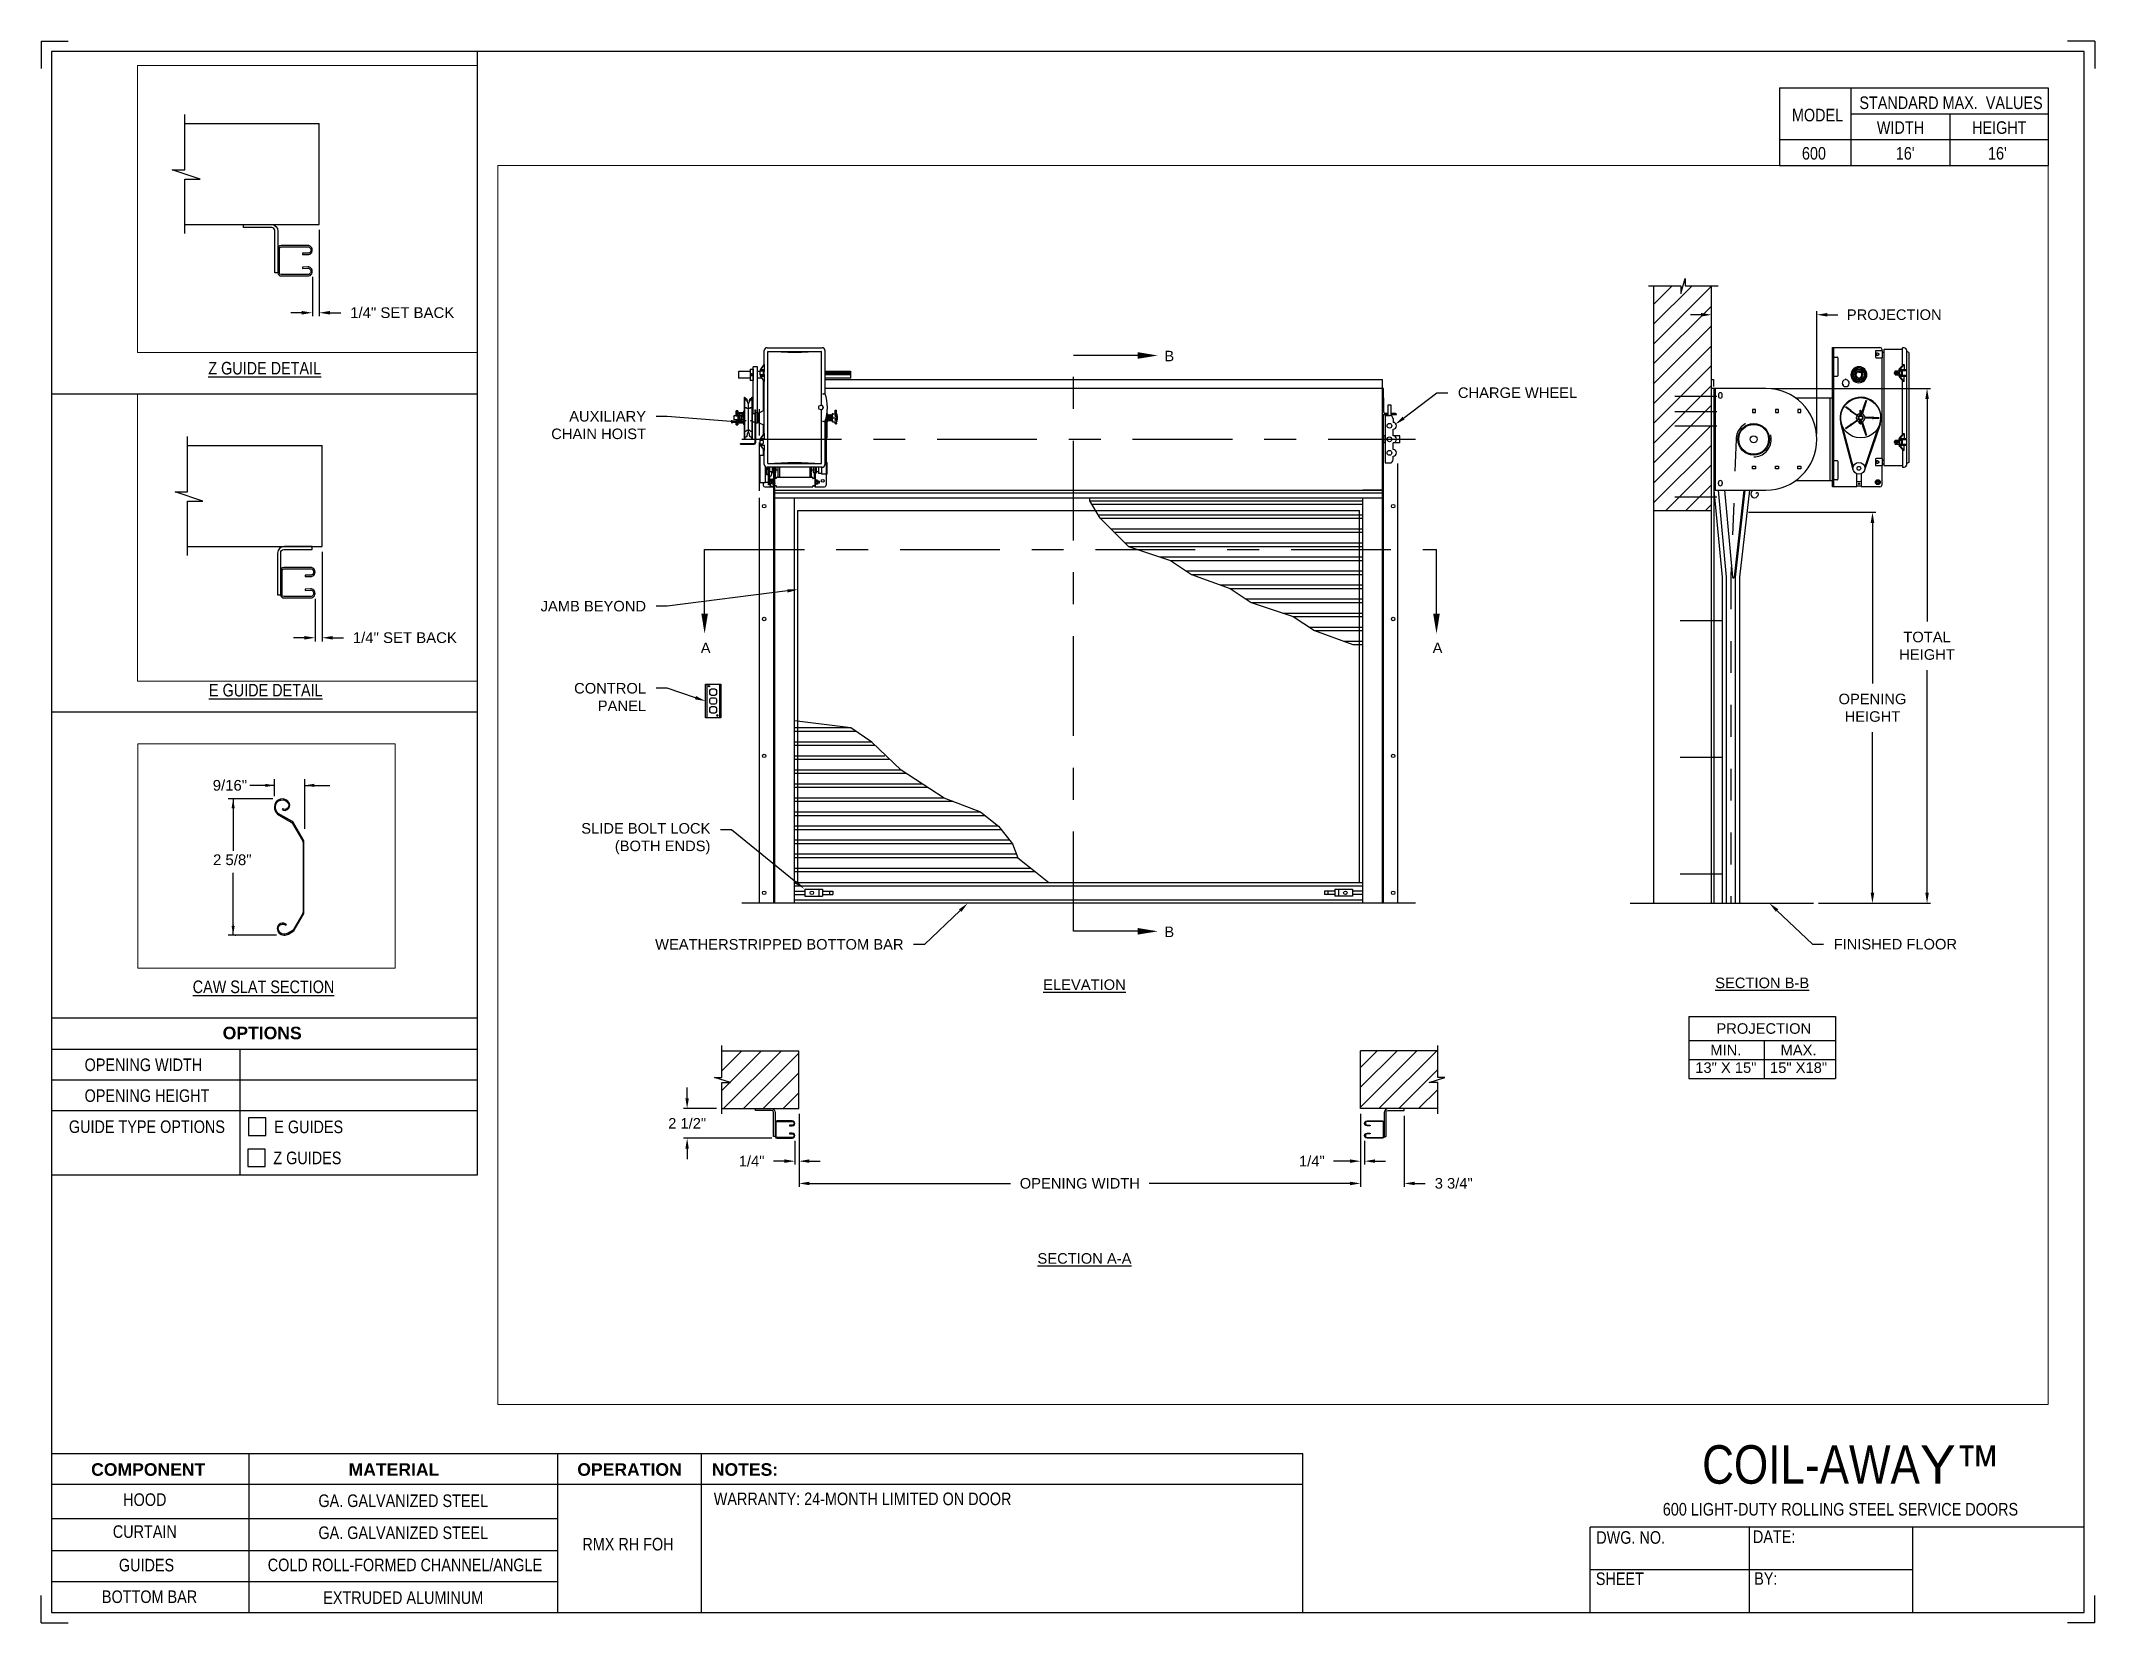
# Paper-space layout '600 RMZ LH FOH' of a CAD drawing. Header units: inches. Extents: x 0.1 to 10.9, y 0.1 to 8.4.
# The model-space entities are those that its viewports show. They can reach past a viewport. Long polylines and large blocks are cut down to what shows.
import ezdxf
from ezdxf import colors
from ezdxf.entities.mleader import LeaderData, LeaderLine
from ezdxf.math import Vec2, Vec3

# ---------------------------------------------------------------- set-up
doc = ezdxf.new("R2010")
doc.units = ezdxf.units.IN
doc.header["$LTSCALE"] = 0.25
doc.header["$MEASUREMENT"] = 0
for name, pattern in [('C_SOLID_M', [0]), ('CENTER', [2, 1.25, -0.25, 0.25, -0.25]), ('CENTER2', [1.125, 0.75, -0.125, 0.125, -0.125]), ('HIDDEN', [0.375, 0.25, -0.125])]:
    doc.linetypes.add(name, pattern=pattern)
for name, color, linetype in [('ANNOTATIONS', 1, 'Continuous'), ('DETAILS', 4, 'Continuous'), ('RMZ LH F.O.H.', 7, 'Continuous'), ('SECTION CUTS', 6, 'CENTER'), ('TITLE BLOCK', 7, 'Continuous')]:
    doc.layers.add(name, color=color, linetype=linetype)
doc.styles.add('ARIAL', font='arial.ttf', dxfattribs={"height": 0.09375})
doc.styles.add('CADdetails-DIMENSIONS', font='ARIALN.TTF', dxfattribs={"height": 2.38})
doc.styles.get("Standard").update_dxf_attribs({"font": 'romans.shx'})
doc.dimstyles.new('STANDARD$0', dxfattribs={"dimtxt": 0.09375, "dimasz": 0.09375, "dimexe": 0.03125, "dimexo": 0.046875, "dimgap": 0.09, "dimtad": 0, "dimtih": 1, "dimtoh": 1, "dimdec": 4, "dimzin": 0, "dimdsep": 46, "dimtxsty": 'ARIAL', "dimcen": 0.09, "dimadec": 0, "dimazin": 0, "dimtfac": 1, "dimtdec": 4, "dimtofl": 0, "dimtmove": 0, "dimatfit": 1, "dimfxl": 1, "dimtolj": 1, "dimtzin": 0, "dimarcsym": 0})
pattern_1 = [(45, (-18.84794, -39.41292), (-0.08838835, 0.08838835), [])]

psp = doc.layouts.new('600 RMZ LH FOH')

# ---------------------------------------------------------------- texts
at = {"layer": 'TITLE BLOCK', "attachment_point": 2, "style": 'CADdetails-DIMENSIONS'}
for s, width, insert, char_height in [('MODEL', 0.28815, (9.45, 8.068), 0.0664), ('STANDARD MAX.  VALUES', 1.75949, (10.155, 8.133), 0.06641), ('WIDTH', 0.42908, (9.888, 8.002), 0.0664), ('HEIGHT', 0.42908, (10.41, 8.002), 0.0664), ('\\pxqc;600', 0.29952, (9.431, 7.866), 0.0664)]:
    psp.add_mtext_dynamic_manual_height_columns(s, width=width, gutter_width=1.363, heights=[0], dxfattribs=dict(at, insert=insert, char_height=char_height))
at = {"layer": 'TITLE BLOCK', "style": 'CADdetails-DIMENSIONS'}
for s, insert, char_height, width, attachment_point in [("16'", (9.913, 7.866), 0.0664, 1.75949, 2), ("16'", (10.4, 7.866), 0.0664, 1.75949, 2), ('{\\LZ GUIDE DETAIL}', (1.248, 6.731), 0.06641, 1.75949, 2), ('{\\LE GUIDE DETAIL}', (1.254, 5.03), 0.06641, 1.75949, 2), ('{\\LCAW SLAT SECTION}', (1.242, 3.463), 0.06641, 1.75949, 2), ('{\\fArial|b1|i0|c0|p34;OPTIONS}', (1.235, 3.219), 0.06641, 1.75949, 2), ('OPENING WIDTH', (0.297, 3.051), 0.06641, 1.30693, 1), ('OPENING HEIGHT', (0.297, 2.888), 0.06641, 1.30693, 1), ('GUIDE TYPE OPTIONS', (0.214, 2.724), 0.06641, 1.30693, 1), ('E GUIDES ', (1.299, 2.723), 0.0664, 1.23928, 1), ('Z GUIDES', (1.294, 2.559), 0.0664, 1.53035, 1), ('\\A1;\\pxqc;COIL-AWA{\\fArial|b0|i0|c0|p34;Y}™', (10.642, 1.008), 0.20312, 2.03069, 3), ('{\\fArial|b1|i0|c0|p34;COMPONENT}', (0.633, 0.913), 0.06641, 1.75949, 2), ('{\\fArial|b1|i0|c0|p34;MATERIAL}', (1.931, 0.913), 0.06641, 1.75949, 2), ('{\\fArial|b1|i0|c0|p34;OPERATION}', (3.175, 0.913), 0.06641, 1.75949, 2), ('{\\fArial|b1|i0|c0|p34;NOTES:}', (3.785, 0.913), 0.06641, 1.75949, 2), ('HOOD', (0.615, 0.754), 0.0664, 1.75949, 2), ('GA. GALVANIZED STEEL', (1.98, 0.748), 0.06641, 1.75949, 2), ('\\pxql,t2;WARRANTY: 24-MONTH LIMITED ON DOOR', (5.176, 0.758), 0.06641, 3.11182, 2), ('600 {\\fArial|b0|i0|c0|p34;\u200b\u200b\u200b\u200b\u200b\u200b}LIGHT-DUTY ROLLING STEEL SERVICE DOORS{\\fArial|b0|i0|c0|p34;\u200b}', (9.571, 0.703), 0.06641, 2.79915, 2), ('CURTAIN', (0.615, 0.585), 0.0664, 1.75949, 2), ('GA. GALVANIZED STEEL', (1.98, 0.579), 0.06641, 1.75949, 2), ('DWG. NO.', (8.463, 0.554), 0.0664, 1.75949, 2), ('DATE:', (9.221, 0.558), 0.0664, 1.75949, 2), ('\\pxt9;\\P\\PRMX RH FOH', (3.167, 0.74), 0.0664, 1.75949, 2), ('GUIDES', (0.624, 0.408), 0.0664, 1.75949, 2), ('COLD ROLL-FORMED CHANNEL/ANGLE', (1.989, 0.409), 0.06641, 1.75949, 2), ('SHEET', (8.406, 0.336), 0.0664, 1.75949, 2), ('BY:', (9.177, 0.337), 0.0664, 1.75949, 2), ('BOTTOM BAR', (0.64, 0.241), 0.0664, 1.75949, 2), ('EXTRUDED ALUMINUM', (1.98, 0.236), 0.06641, 1.75949, 2)]:
    psp.add_mtext(s, dxfattribs=dict(at, insert=insert, char_height=char_height, width=width, attachment_point=attachment_point))

msp = doc.modelspace()

# ---------------------------------------------------------------- texts
at = {"layer": 'ANNOTATIONS', "style": 'ARIAL'}
msp.add_text('2 5/8"', height=0.09375, dxfattribs=at).set_placement((170.74972, 216.35869))
at = {"layer": 'ANNOTATIONS', "char_height": 0.09375, "attachment_point": 2, "style": 'ARIAL'}
for s, insert, width in [('{\\LELEVATION}', (179.72641, 219.50166), 3.0834986), ('{\\LSECTION B-B}', (185.76052, 219.51762), 1.3823677), ('{\\LSECTION A-A}', (179.72641, 217.06383), 1.3823677)]:
    msp.add_mtext(s, dxfattribs=dict(at, insert=insert, width=width))
for s, width, insert in [('PROJECTION ', 1.7594917, (185.7748, 219.11096)), ('MIN.\\P13" X 15" ', 0.6711642, (185.43667, 218.91897)), ('MAX.\\P15" X18"', 0.6567117, (186.0841, 218.91897))]:
    msp.add_mtext_dynamic_manual_height_columns(s, width=width, gutter_width=1.36268, heights=[0], dxfattribs=dict(at, insert=insert))
at = {"layer": 'ANNOTATIONS', "insert": (170.89779, 217.05782), "char_height": 0.09375, "attachment_point": 5, "style": 'ARIAL'}
msp.add_mtext('9/16"', dxfattribs=at)
at = {"layer": 'SECTION CUTS', "style": 'ARIAL'}
for s, p in [('B', (180.43739, 225.00552)), ('A', (176.31006, 222.40667)), ('A', (182.82602, 222.40667)), ('B', (180.43739, 219.87815))]:
    msp.add_text(s, height=0.09375, dxfattribs=at).set_placement(p)

# ---------------------------------------------------------------- blocks, each defined once
blk = doc.blocks.new('*D50')
at = {"layer": 'ANNOTATIONS', "color": 0, "lineweight": -2, "transparency": 16777216}
for p, q in [((185.31, 224.695), (185.31, 225.451)), ((186.247, 224.358), (186.247, 225.451)), ((185.216, 225.42), (185.122, 225.42)), ((186.341, 225.42), (186.435, 225.42))]:
    blk.add_line(p, q, dxfattribs=at)
at = {"layer": 'ANNOTATIONS', "color": 0, "transparency": 16777216}
for points in [[(185.216, 225.436), (185.216, 225.404), (185.31, 225.42)], [(186.341, 225.436), (186.341, 225.404), (186.247, 225.42)]]:
    blk.add_solid(points, dxfattribs=at)
at = {"layer": 'defpoints', "color": 0, "transparency": 16777216}
for p in [(186.247, 225.42), (185.31, 224.648), (186.247, 224.311)]:
    blk.add_point(p, dxfattribs=at)
at = {"layer": 'ANNOTATIONS', "color": 0, "transparency": 16777216, "insert": (186.936, 225.42), "char_height": 0.09375, "attachment_point": 5, "style": 'ARIAL'}
blk.add_mtext('\\A1;PROJECTION', dxfattribs=at)
blk = doc.blocks.new('*D51')
at = {"layer": 'ANNOTATIONS', "color": 0, "lineweight": -2, "transparency": 16777216}
for p, q in [((185.638, 223.661), (186.773, 223.661)), ((186.742, 223.567), (186.742, 222.137)), ((186.742, 220.273), (186.742, 221.703)), ((186.263, 220.179), (186.773, 220.179))]:
    blk.add_line(p, q, dxfattribs=at)
at = {"layer": 'ANNOTATIONS', "color": 0, "transparency": 16777216}
for points in [[(186.726, 223.567), (186.758, 223.567), (186.742, 223.661)], [(186.726, 220.273), (186.758, 220.273), (186.742, 220.179)]]:
    blk.add_solid(points, dxfattribs=at)
at = {"layer": 'defpoints', "color": 0, "transparency": 16777216}
for p in [(185.591, 223.661), (186.216, 220.179), (186.742, 220.179)]:
    blk.add_point(p, dxfattribs=at)
at = {"layer": 'ANNOTATIONS', "color": 0, "transparency": 16777216, "insert": (186.742, 221.92), "char_height": 0.09375, "attachment_point": 5, "style": 'ARIAL'}
blk.add_mtext('\\A1;OPENING\\PHEIGHT', dxfattribs=at)
blk = doc.blocks.new('*D52')
at = {"layer": 'ANNOTATIONS', "color": 0, "lineweight": -2, "transparency": 16777216}
for p, q in [((185.841, 224.764), (187.26, 224.764)), ((187.228, 224.67), (187.228, 222.689)), ((187.228, 220.273), (187.228, 222.254)), ((186.263, 220.179), (187.26, 220.179))]:
    blk.add_line(p, q, dxfattribs=at)
at = {"layer": 'ANNOTATIONS', "color": 0, "transparency": 16777216}
for points in [[(187.213, 224.67), (187.244, 224.67), (187.228, 224.764)], [(187.213, 220.273), (187.244, 220.273), (187.228, 220.179)]]:
    blk.add_solid(points, dxfattribs=at)
at = {"layer": 'defpoints', "color": 0, "transparency": 16777216}
for p in [(185.794, 224.764), (186.216, 220.179), (187.228, 220.179)]:
    blk.add_point(p, dxfattribs=at)
at = {"layer": 'ANNOTATIONS', "color": 0, "transparency": 16777216, "insert": (187.228, 222.472), "char_height": 0.0938, "attachment_point": 5, "style": 'ARIAL'}
blk.add_mtext('\\A1;TOTAL \\PHEIGHT', dxfattribs=at)
blk = doc.blocks.new('*D53')
at = {"layer": 'ANNOTATIONS', "color": 0, "lineweight": -2, "transparency": 16777216}
for p, q in [((177.185, 218.304), (177.185, 217.653)), ((182.185, 218.304), (182.185, 217.653)), ((177.278, 217.685), (179.068, 217.685)), ((182.091, 217.685), (180.301, 217.685))]:
    blk.add_line(p, q, dxfattribs=at)
at = {"layer": 'ANNOTATIONS', "color": 0, "transparency": 16777216}
for points in [[(177.278, 217.7), (177.278, 217.669), (177.185, 217.685)], [(182.091, 217.7), (182.091, 217.669), (182.185, 217.685)]]:
    blk.add_solid(points, dxfattribs=at)
at = {"layer": 'defpoints', "color": 0, "transparency": 16777216}
for p in [(177.185, 218.351), (182.185, 218.351), (182.185, 217.685)]:
    blk.add_point(p, dxfattribs=at)
at = {"layer": 'ANNOTATIONS', "color": 0, "transparency": 16777216, "insert": (179.685, 217.685), "char_height": 0.09375, "attachment_point": 5, "style": 'ARIAL'}
blk.add_mtext('\\A1;OPENING WIDTH', dxfattribs=at)
blk = doc.blocks.new('*D54')
at = {"layer": 'ANNOTATIONS', "color": 0, "lineweight": -2, "transparency": 16777216}
for p, q in [((182.185, 218.304), (182.185, 217.653)), ((182.573, 218.288), (182.573, 217.653)), ((182.091, 217.685), (181.997, 217.685)), ((182.667, 217.685), (182.761, 217.685))]:
    blk.add_line(p, q, dxfattribs=at)
at = {"layer": 'ANNOTATIONS', "color": 0, "transparency": 16777216}
for points in [[(182.091, 217.7), (182.091, 217.669), (182.185, 217.685)], [(182.667, 217.7), (182.667, 217.669), (182.573, 217.685)]]:
    blk.add_solid(points, dxfattribs=at)
at = {"layer": 'defpoints', "color": 0, "transparency": 16777216}
for p in [(182.185, 218.351), (182.573, 218.335), (182.573, 217.685)]:
    blk.add_point(p, dxfattribs=at)
at = {"layer": 'ANNOTATIONS', "color": 0, "transparency": 16777216, "insert": (183.014, 217.685), "char_height": 0.0938, "attachment_point": 5, "style": 'ARIAL'}
blk.add_mtext('\\A1;3 3/4"', dxfattribs=at)
blk = doc.blocks.new('*D55')
at = {"layer": 'ANNOTATIONS', "color": 0, "lineweight": -2, "transparency": 16777216}
for p, q in [((176.189, 218.444), (176.189, 218.538)), ((176.45, 218.351), (176.157, 218.351)), ((176.943, 218.087), (176.157, 218.087)), ((176.189, 217.993), (176.189, 217.9))]:
    blk.add_line(p, q, dxfattribs=at)
at = {"layer": 'ANNOTATIONS', "color": 0, "transparency": 16777216}
for points in [[(176.173, 218.444), (176.204, 218.444), (176.189, 218.351)], [(176.173, 217.993), (176.204, 217.993), (176.189, 218.087)]]:
    blk.add_solid(points, dxfattribs=at)
at = {"layer": 'defpoints', "color": 0, "transparency": 16777216}
for p in [(176.497, 218.351), (176.189, 218.087), (176.989, 218.087)]:
    blk.add_point(p, dxfattribs=at)
at = {"layer": 'ANNOTATIONS', "color": 0, "transparency": 16777216, "insert": (176.189, 218.219), "char_height": 0.0938, "attachment_point": 5, "style": 'ARIAL'}
blk.add_mtext('\\A1;2 1/2"', dxfattribs=at)
blk = doc.blocks.new('*D56')
at = {"layer": 'ANNOTATIONS', "color": 0, "lineweight": -2, "transparency": 16777216}
for p, q in [((177.185, 218.304), (177.185, 217.852)), ((177.149, 218.063), (177.149, 217.852)), ((177.055, 217.883), (176.957, 217.883)), ((177.278, 217.883), (177.372, 217.883))]:
    blk.add_line(p, q, dxfattribs=at)
at = {"layer": 'ANNOTATIONS', "color": 0, "transparency": 16777216}
for points in [[(177.055, 217.899), (177.055, 217.868), (177.149, 217.883)], [(177.278, 217.899), (177.278, 217.868), (177.185, 217.883)]]:
    blk.add_solid(points, dxfattribs=at)
at = {"layer": 'defpoints', "color": 0, "transparency": 16777216}
for p in [(177.185, 218.351), (177.149, 218.11), (177.149, 217.883)]:
    blk.add_point(p, dxfattribs=at)
at = {"layer": 'ANNOTATIONS', "color": 0, "transparency": 16777216, "insert": (176.763, 217.883), "char_height": 0.0938, "attachment_point": 5, "style": 'ARIAL'}
blk.add_mtext('\\A1;1/4"', dxfattribs=at)
blk = doc.blocks.new('*D57')
at = {"layer": 'ANNOTATIONS', "color": 0, "lineweight": -2, "transparency": 16777216}
for p, q in [((182.185, 218.304), (182.185, 217.852)), ((182.22, 218.063), (182.22, 217.852)), ((182.091, 217.883), (181.945, 217.883)), ((182.314, 217.883), (182.408, 217.883))]:
    blk.add_line(p, q, dxfattribs=at)
at = {"layer": 'ANNOTATIONS', "color": 0, "transparency": 16777216}
for points in [[(182.091, 217.899), (182.091, 217.868), (182.185, 217.883)], [(182.314, 217.899), (182.314, 217.868), (182.22, 217.883)]]:
    blk.add_solid(points, dxfattribs=at)
at = {"layer": 'defpoints', "color": 0, "transparency": 16777216}
for p in [(182.185, 218.351), (182.22, 218.11), (182.22, 217.883)]:
    blk.add_point(p, dxfattribs=at)
at = {"layer": 'ANNOTATIONS', "color": 0, "transparency": 16777216, "insert": (181.751, 217.883), "char_height": 0.0938, "attachment_point": 5, "style": 'ARIAL'}
blk.add_mtext('\\A1;1/4"', dxfattribs=at)
blk = doc.blocks.new('*D49')
at = {"layer": 'ANNOTATIONS', "color": 0, "lineweight": -2, "transparency": 16777216}
for p, q in [((171.644, 218.88), (171.644, 218.094)), ((171.583, 218.468), (171.583, 218.094)), ((171.489, 218.126), (171.395, 218.126)), ((171.738, 218.126), (171.831, 218.126))]:
    blk.add_line(p, q, dxfattribs=at)
at = {"layer": 'ANNOTATIONS', "color": 0, "transparency": 16777216}
for points in [[(171.489, 218.141), (171.489, 218.11), (171.583, 218.126)], [(171.738, 218.141), (171.738, 218.11), (171.644, 218.126)]]:
    blk.add_solid(points, dxfattribs=at)
at = {"layer": 'defpoints', "color": 0, "transparency": 16777216}
for p in [(171.644, 218.927), (171.583, 218.515), (171.583, 218.126)]:
    blk.add_point(p, dxfattribs=at)
at = {"layer": 'ANNOTATIONS', "color": 0, "transparency": 16777216, "insert": (172.37, 218.126), "char_height": 0.09375, "attachment_point": 5, "style": 'ARIAL'}
blk.add_mtext('\\A1;1/4" SET BACK', dxfattribs=at)
blk = doc.blocks.new('*D58')
at = {"layer": 'ANNOTATIONS', "color": 0, "lineweight": -2, "transparency": 16777216}
for p, q in [((171.495, 221.762), (171.495, 221.003)), ((171.434, 221.35), (171.434, 221.003)), ((171.34, 221.034), (171.246, 221.034)), ((171.589, 221.034), (171.683, 221.034))]:
    blk.add_line(p, q, dxfattribs=at)
at = {"layer": 'ANNOTATIONS', "color": 0, "transparency": 16777216}
for points in [[(171.34, 221.05), (171.34, 221.018), (171.434, 221.034)], [(171.589, 221.05), (171.589, 221.018), (171.495, 221.034)]]:
    blk.add_solid(points, dxfattribs=at)
at = {"layer": 'defpoints', "color": 0, "transparency": 16777216}
for p in [(171.495, 221.809), (171.434, 221.397), (171.434, 221.034)]:
    blk.add_point(p, dxfattribs=at)
at = {"layer": 'ANNOTATIONS', "color": 0, "transparency": 16777216, "insert": (172.222, 221.034), "char_height": 0.09375, "attachment_point": 5, "style": 'ARIAL'}
blk.add_mtext('\\A1;1/4" SET BACK', dxfattribs=at)

# ---------------------------------------------------------------- dimensions: what is measured, and where the dimension line sits
at = {"layer": 'ANNOTATIONS'}
for base, p1, p2, text, picture, middle in [((186.24715, 225.42008), (185.30965, 224.64831), (186.24715, 224.311), 'PROJECTION', '*D50', (186.93626, 225.42008)), ((182.22035, 217.8833), (182.18465, 218.35064), (182.22035, 218.11035), '1/4"', '*D57', (181.7507, 217.8833)), ((182.57307, 217.68453), (182.18465, 218.35064), (182.57307, 218.33501), '3 3/4"', '*D54', (183.01364, 217.68453))]:
    dim = msp.add_linear_dim(base=base, p1=p1, p2=p2, text=text, dimstyle='STANDARD$0', dxfattribs=at)
    dim.commit()
    dim.dimension.update_dxf_attribs({"geometry": picture, "text_midpoint": middle, "dimtype": 160})
for base, p1, text, picture, middle in [((187.22848, 220.17918), (185.79403, 224.76412), 'TOTAL \\PHEIGHT', '*D52', (187.22848, 222.47165)), ((186.74189, 220.17918), (185.5909, 223.66092), 'OPENING\\PHEIGHT', '*D51', (186.74189, 221.92005))]:
    dim = msp.add_linear_dim(base=base, p1=p1, p2=(186.2159, 220.17918), angle=90, text=text, dimstyle='STANDARD$0', dxfattribs=at)
    dim.commit()
    dim.dimension.update_dxf_attribs({"geometry": picture, "text_midpoint": middle})
for base, p1, p2, angle, text, picture, middle in [((171.43382, 221.03412), (171.49502, 221.80859), (171.43382, 221.39661), 180, '1/4" SET BACK', '*D58', (172.22161, 221.03412)), ((171.58264, 218.12561), (171.64384, 218.92686), (171.58264, 218.51488), 180, '1/4" SET BACK', '*D49', (172.37042, 218.12561)), ((176.1887, 218.08716), (176.49715, 218.35064), (176.98944, 218.08716), 90, '2 1/2"', '*D55', (176.1887, 218.2189)), ((177.14895, 217.8833), (177.18465, 218.35064), (177.14895, 218.11035), 180, '1/4"', '*D56', (176.76276, 217.8833))]:
    dim = msp.add_linear_dim(base=base, p1=p1, p2=p2, angle=angle, text=text, dimstyle='STANDARD$0', dxfattribs=at)
    dim.commit()
    dim.dimension.update_dxf_attribs({"geometry": picture, "text_midpoint": middle, "dimtype": 160})
dim = msp.add_linear_dim(base=(182.18465, 217.68453), p1=(177.18465, 218.35064), p2=(182.18465, 218.35064), text='OPENING WIDTH', dimstyle='STANDARD$0', dxfattribs=at)
dim.commit()
dim.dimension.update_dxf_attribs({"geometry": '*D53', "text_midpoint": (179.68465, 217.68453)})

# ---------------------------------------------------------------- hatches: boundary and pattern name
at = {"layer": 'RMZ LH F.O.H.', "linetype": 'Continuous'}
h = msp.add_hatch(dxfattribs=at)
h.set_pattern_fill('ANSI31', color=256, style=0)
h.set_pattern_definition([(45, (-18.84794, -38.94108), (-0.088388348, 0.088388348), [])])
h.paths.add_polyline_path([(185.30965, 224.94294), (185.30965, 225.67753), (185.07316, 225.67753), (185.07316, 225.74219), (185.03474, 225.60883), (185.03474, 225.67753), (184.79403, 225.67753), (184.79403, 225.12723)])
h.paths.add_polyline_path([(184.79403, 225.12723), (184.79403, 223.67581), (185.30965, 223.67581), (185.30965, 224.92918), (185.30965, 224.94294)])
at = {"layer": 'RMZ LH F.O.H.'}
h = msp.add_hatch(dxfattribs=at)
h.set_pattern_fill('ANSI31', color=256, style=0)
h.set_pattern_definition(pattern_1)
h.paths.add_polyline_path([(177.18465, 218.86626), (176.49715, 218.86626), (176.49715, 218.62906), (176.43305, 218.62906), (176.57512, 218.58215), (176.49715, 218.58215), (176.49715, 218.35064), (177.18465, 218.35064), (177.18465, 218.51314)])
h = msp.add_hatch(dxfattribs=at)
h.set_pattern_fill('ANSI31', color=256, style=0)
h.set_pattern_definition(pattern_1)
h.paths.add_polyline_path([(182.93625, 218.62906), (182.87215, 218.62906), (182.87215, 218.86626), (182.18465, 218.86626), (182.18465, 218.35064), (182.20282, 218.35064), (182.87215, 218.35064), (182.87215, 218.58215), (182.79418, 218.58215)])

# ---------------------------------------------------------------- linework, layer by layer
at = {"layer": 'ANNOTATIONS'}
for p, q in [((185.1061, 219.17039), (185.1061, 218.61902)), ((185.1061, 219.17039), (186.41387, 219.17039)), ((186.41387, 219.17039), (186.41387, 218.61902)), ((185.1061, 218.95892), (186.41387, 218.95892)), ((185.77896, 218.95892), (185.77896, 218.61902)), ((185.1061, 218.78897), (186.41387, 218.78897)), ((185.1061, 218.61902), (186.41387, 218.61902)), ((171.28993, 217.05782), (171.07166, 217.05782)), ((171.28993, 216.96265), (171.28993, 217.11239)), ((171.55462, 216.67681), (171.55462, 217.11239)), ((171.55462, 217.05782), (171.77289, 217.05782)), ((171.27417, 216.93861), (170.88129, 216.93861)), ((170.92608, 216.93861), (170.92608, 216.48528)), ((170.92608, 215.74436), (170.92608, 216.29043)), ((171.30692, 215.74436), (170.88129, 215.74436))]:
    msp.add_line(p, q, dxfattribs=at)
for p in [(170.92608, 215.83109), (170.94677, 215.74436)]:
    msp.add_point(p, dxfattribs=at)
for points in [[(171.20807, 217.04418), (171.20807, 217.07147), (171.28993, 217.05782)], [(171.63648, 217.07147), (171.63648, 217.04418), (171.55462, 217.05782)], [(170.93972, 216.85675), (170.91243, 216.85675), (170.92608, 216.93861)], [(170.93972, 215.82623), (170.91243, 215.82623), (170.92608, 215.74436)]]:
    msp.add_solid(points, dxfattribs=at)
at = {"layer": 'DETAILS', "linetype": 'Continuous'}
for p, q in [((170.31629, 222.28595), (170.31629, 222.77301)), ((170.44997, 222.20554), (170.20638, 222.28595)), ((170.20638, 222.28595), (170.31629, 222.28595)), ((170.31629, 221.72822), (170.31629, 222.20554)), ((170.31629, 222.20554), (170.44997, 222.20554)), ((170.46511, 219.40422), (170.46511, 219.89128)), ((170.59878, 219.32381), (170.3552, 219.40422)), ((170.3552, 219.40422), (170.46511, 219.40422)), ((170.46511, 218.84649), (170.46511, 219.32381)), ((170.46511, 219.32381), (170.59878, 219.32381))]:
    msp.add_line(p, q, dxfattribs=at)
at = {"layer": 'DETAILS'}
for p, q in [((170.31629, 222.69264), (171.49502, 222.69264)), ((171.49502, 221.80859), (171.49502, 222.69264)), ((170.31629, 221.80859), (171.49502, 221.80859)), ((170.46511, 219.81091), (171.64384, 219.81091)), ((171.64384, 218.92686), (171.64384, 219.81091)), ((170.46511, 218.92686), (171.64384, 218.92686))]:
    msp.add_line(p, q, dxfattribs=at)
at = {"layer": 'DETAILS', "linetype": 'Continuous'}
for points in [[(171.13281, 221.74839), (171.13281, 221.38364), (171.10545, 221.38364), (171.10545, 221.75371, 0.39964715), (171.07793, 221.7818), (170.82906, 221.7818), (170.82906, 221.80859), (171.07261, 221.80859, -0.41421356)], [(171.25426, 218.86666), (171.25426, 218.50191), (171.28163, 218.50191), (171.28163, 218.87198, -0.39964715), (171.30915, 218.90007), (171.55801, 218.90007), (171.55801, 218.92686), (171.31446, 218.92686, 0.41421356)], [(171.41186, 216.89521, -0.71328938), (171.35992, 216.8527), (171.35547, 216.84549, 0.71868244), (171.41958, 216.8987, 0.80739118), (171.28796, 216.87032, 0.20132045), (171.31509, 216.80565), (171.43494, 216.73646, -0.1316525), (171.44788, 216.72352), (171.53392, 216.57449, -0.1316525), (171.53866, 216.55682), (171.53866, 215.94731, -0.1316525), (171.53392, 215.92964), (171.4562, 215.79502, -0.1316525), (171.44326, 215.78208), (171.40761, 215.7615, -0.11769246), (171.37133, 215.75284, -0.41421356), (171.32135, 215.80281, -0.66840395), (171.38889, 215.83077), (171.39489, 215.83675, 0.66840395), (171.31288, 215.80281, 0.41421356), (171.37133, 215.74436, 0.11837417), (171.41165, 215.75405), (171.44946, 215.77588, 0.1316525), (171.4624, 215.78881), (171.5424, 215.92737, 0.1316525), (171.54713, 215.94504), (171.54713, 216.55909, 0.1316525), (171.5424, 216.57676), (171.45408, 216.72973, 0.1316525), (171.44114, 216.74266), (171.32029, 216.81244, -0.19799872), (171.29643, 216.87032, -0.80739118)]]:
    msp.add_lwpolyline(points, format="xyb", close=True, dxfattribs=at)
for points in [[(171.13281, 221.38437, 0.41421356), (171.16033, 221.35685), (171.39335, 221.35685, 1.01792855), (171.39335, 221.43637), (171.34786, 221.43478), (171.34786, 221.42265), (171.39335, 221.42424, -1.0258964), (171.39335, 221.36898), (171.16042, 221.36898, -0.41421356), (171.14494, 221.38446), (171.14494, 221.59585, -0.41421356), (171.16042, 221.61133), (171.39335, 221.61133, -1.03553031), (171.39283, 221.55608), (171.34786, 221.55765), (171.34786, 221.54553), (171.39335, 221.54394, 1.01792855), (171.39335, 221.62345), (171.16033, 221.62345, 0.41421356), (171.13281, 221.59593)], [(171.28163, 218.50264, 0.41421356), (171.30915, 218.47512), (171.54217, 218.47512, 1.01792855), (171.54217, 218.55464), (171.49668, 218.55305), (171.49668, 218.54092), (171.54217, 218.54251, -1.0258964), (171.54217, 218.48725), (171.30923, 218.48725, -0.41421356), (171.29375, 218.50273), (171.29375, 218.71412, -0.41421356), (171.30923, 218.7296), (171.54217, 218.7296, -1.03553031), (171.54165, 218.67435), (171.49668, 218.67593), (171.49668, 218.6638), (171.54217, 218.66221, 1.01792855), (171.54217, 218.74172), (171.30915, 218.74172, 0.41421356), (171.28163, 218.7142)]]:
    msp.add_lwpolyline(points, format="xyb", dxfattribs=at)
at = {"layer": 'RMZ LH F.O.H.', "linetype": 'Continuous'}
for p, q in [((184.74764, 225.67753), (185.03474, 225.67753)), ((184.79403, 225.67753), (184.79403, 220.17918)), ((185.03474, 225.60883), (185.07316, 225.74219)), ((185.03474, 225.67753), (185.03474, 225.60883)), ((185.07316, 225.74219), (185.07316, 225.67753)), ((185.07316, 225.67753), (185.36835, 225.67753)), ((185.30965, 220.17918), (185.30965, 225.67753)), ((176.8758, 224.97688), (176.8758, 225.10188)), ((176.89992, 225.126), (177.39211, 225.126)), ((176.90773, 224.09407), (176.90773, 225.09407)), ((176.90773, 225.09407), (177.38429, 225.09407)), ((177.38429, 224.61515), (177.38429, 225.09407)), ((177.41623, 225.10188), (177.41623, 224.71919)), ((186.38684, 223.88672), (186.38684, 225.1289)), ((186.38684, 225.1289), (186.80871, 225.1289)), ((186.39431, 225.1289), (186.39431, 223.88672)), ((186.7684, 225.0939), (186.7684, 225.0439)), ((186.8309, 225.10015), (186.77465, 225.10015)), ((186.82434, 225.11328), (186.82434, 225.10015)), ((186.8309, 225.03765), (186.8309, 225.10015)), ((186.8309, 225.08647), (186.84262, 225.08647)), ((186.84262, 225.10579), (186.84262, 224.08235)), ((187.00808, 225.1114), (186.84823, 225.1114)), ((187.00808, 224.96887), (187.00808, 225.126)), ((187.02411, 225.12572), (187.00808, 225.126)), ((187.04714, 224.08585), (187.04714, 225.10229)), ((187.06542, 225.08352), (187.04714, 225.09407)), ((187.06542, 225.08352), (187.06542, 224.10462)), ((176.64601, 224.91324), (176.64976, 224.91699)), ((176.64601, 224.91324), (176.64601, 224.8583)), ((176.64976, 224.91699), (176.74956, 224.91699)), ((176.74956, 224.93558), (176.75647, 224.93558)), ((176.74956, 224.93558), (176.74956, 224.83597)), ((176.77006, 224.93558), (176.77743, 224.93558)), ((176.77743, 224.93558), (176.77743, 224.83597)), ((176.8145, 224.91699), (176.83861, 224.91699)), ((176.83861, 224.88392), (176.83861, 224.91985)), ((176.83861, 224.91985), (176.8758, 224.91985)), ((176.84017, 224.93001), (176.84017, 224.91985)), ((176.88191, 224.93001), (176.84017, 224.93001)), ((176.84057, 224.93053), (176.87575, 224.97688)), ((176.84057, 224.93053), (176.84057, 224.93001)), ((176.88191, 224.92108), (176.84458, 224.92071)), ((176.87559, 224.97688), (176.84522, 224.93688)), ((176.85655, 224.92063), (176.85817, 224.92063)), ((176.85817, 224.92063), (176.8758, 224.92081)), ((176.86524, 224.9136), (176.86524, 224.89017)), ((176.86574, 224.92071), (176.86574, 224.91985)), ((176.86587, 224.9136), (176.86587, 224.89017)), ((176.87559, 224.97688), (176.8761, 224.97688)), ((176.8758, 224.92081), (176.87608, 224.92095)), ((176.8758, 224.88296), (176.8758, 224.92081)), ((176.8761, 224.97688), (176.8761, 224.93001)), ((177.41623, 224.91699), (177.64226, 224.91699)), ((177.64226, 224.90208), (177.41623, 224.90208)), ((177.64226, 224.91699), (177.64601, 224.91324)), ((177.64226, 224.91699), (177.64226, 224.90208)), ((177.64226, 224.90208), (177.64601, 224.90094)), ((177.64601, 224.8583), (177.64601, 224.91324)), ((186.39431, 225.04297), (186.42746, 225.04297)), ((186.43371, 225.03672), (186.43371, 224.87734)), ((186.59549, 224.9244), (186.59375, 224.92882)), ((186.61111, 224.93634), (186.5941, 224.92964)), ((186.601, 224.90961), (186.60211, 224.91046)), ((186.60657, 224.94805), (186.60518, 224.9552)), ((186.60751, 224.91393), (186.61202, 224.9157)), ((186.61009, 224.95615), (186.61148, 224.949)), ((186.61192, 224.93599), (186.61366, 224.93156)), ((186.61974, 224.91696), (186.61815, 224.90937)), ((186.61815, 224.90937), (186.6335, 224.90615)), ((186.61821, 224.90936), (186.61981, 224.91699)), ((186.6335, 224.90615), (186.63509, 224.91374)), ((186.6351, 224.91377), (186.63509, 224.91375)), ((186.64505, 224.90598), (186.64676, 224.90377)), ((186.65984, 224.91149), (186.66427, 224.91324)), ((186.67178, 224.89588), (186.66508, 224.91289)), ((186.77465, 225.03765), (186.8309, 225.03765)), ((186.78374, 225.07873), (186.77667, 225.07619)), ((186.78327, 225.05781), (186.79034, 225.06035)), ((186.82434, 225.03765), (186.82434, 224.13922)), ((186.93736, 224.8972), (186.93736, 224.90657)), ((186.93925, 224.90657), (186.93925, 224.8972)), ((186.93925, 224.90657), (186.94311, 224.90657)), ((186.94498, 224.91985), (186.99748, 224.91985)), ((186.94498, 224.90845), (186.94498, 224.91985)), ((186.95188, 224.9035), (186.95179, 224.89749)), ((186.9522, 224.9035), (186.95188, 224.9035)), ((186.9522, 224.9035), (186.9675, 224.90326)), ((186.96741, 224.89725), (186.9675, 224.90326)), ((186.97436, 224.90508), (186.97561, 224.90597)), ((186.97936, 224.91985), (186.97936, 224.88392)), ((186.98061, 224.91985), (186.98061, 224.92987)), ((186.98329, 224.93959), (186.98062, 224.93783)), ((186.98062, 224.92987), (186.98062, 224.93783)), ((187.01486, 224.97688), (186.981, 224.93688)), ((186.98517, 224.93053), (187.02441, 224.97688)), ((186.98517, 224.93053), (186.98517, 224.93001)), ((187.03918, 224.93001), (186.98517, 224.93001)), ((186.98623, 224.93001), (186.98623, 224.91985)), ((186.99061, 224.91985), (186.99061, 224.93001)), ((187.03918, 224.92108), (186.99673, 224.92071)), ((186.99748, 224.91985), (186.99748, 224.88392)), ((186.99885, 224.9136), (186.99885, 224.89017)), ((187.00808, 224.88296), (187.00808, 224.92081)), ((187.01486, 224.97688), (187.0248, 224.97688)), ((187.0248, 224.97688), (187.0248, 224.93001)), ((176.64976, 224.85455), (176.64601, 224.8583)), ((176.74956, 224.85455), (176.64976, 224.85455)), ((176.77743, 224.83597), (176.74956, 224.83597)), ((176.75669, 224.88707), (176.76998, 224.88707)), ((176.85474, 224.85455), (176.8145, 224.85455)), ((176.8758, 224.88392), (176.83861, 224.88392)), ((176.84017, 224.88392), (176.84017, 224.87376)), ((176.84017, 224.87376), (176.88191, 224.87376)), ((176.8406, 224.8732), (176.8406, 224.87376)), ((176.87615, 224.82688), (176.8406, 224.8732)), ((176.84458, 224.88306), (176.88191, 224.88269)), ((176.84727, 224.86428), (176.84524, 224.86693)), ((176.84524, 224.86693), (176.84524, 224.86686)), ((176.84524, 224.86686), (176.84727, 224.86424)), ((176.84727, 224.86428), (176.8473, 224.86424)), ((176.84727, 224.86424), (176.84727, 224.86428)), ((176.8473, 224.86424), (176.84727, 224.86424)), ((176.8473, 224.86424), (176.87593, 224.82694)), ((176.85817, 224.88313), (176.85655, 224.88313)), ((176.8758, 224.88296), (176.85817, 224.88313)), ((176.86574, 224.84023), (176.86574, 224.56437)), ((176.87608, 224.88282), (176.8758, 224.88296)), ((176.8758, 224.36126), (176.8758, 224.82712)), ((176.87593, 224.82694), (176.87583, 224.82694)), ((176.87583, 224.82694), (176.87587, 224.82688)), ((176.87583, 224.82688), (176.87583, 224.82694)), ((176.87615, 224.82688), (176.87583, 224.82688)), ((176.87615, 224.82688), (176.87615, 224.87376)), ((177.41623, 224.89982), (177.64601, 224.89982)), ((177.41623, 224.88707), (177.64226, 224.88707)), ((177.64226, 224.85455), (177.41623, 224.85455)), ((177.41623, 224.84224), (182.38083, 224.84224)), ((182.38083, 224.76412), (177.41623, 224.76412)), ((177.64226, 224.88707), (177.64226, 224.85455)), ((177.64601, 224.88594), (177.64226, 224.88707)), ((177.64601, 224.8583), (177.64226, 224.85455)), ((182.38083, 220.17918), (182.38083, 224.84224)), ((182.38933, 224.76412), (182.38083, 224.76412)), ((182.38933, 224.68235), (182.38933, 224.76412)), ((185.30957, 224.84224), (185.32579, 224.84224)), ((185.3409, 224.76412), (185.30965, 224.76412)), ((185.32579, 224.84224), (185.32579, 224.78247)), ((185.33032, 224.76412), (185.33032, 220.17918)), ((186.42746, 224.87109), (186.39431, 224.87109)), ((186.59198, 224.87472), (186.59111, 224.87737)), ((186.64937, 224.89947), (186.65114, 224.89497)), ((186.65077, 224.89592), (186.65189, 224.89173)), ((186.67143, 224.89507), (186.667, 224.89332)), ((186.94311, 224.8972), (186.93925, 224.8972)), ((186.94498, 224.88392), (186.94498, 224.89532)), ((186.94498, 224.88392), (186.99748, 224.88392)), ((186.95183, 224.9005), (186.96714, 224.90027)), ((186.96714, 224.90027), (186.96746, 224.90026)), ((186.97436, 224.89868), (186.97561, 224.8978)), ((186.98061, 224.8739), (186.98061, 224.88392)), ((186.98062, 224.8739), (186.98062, 224.86594)), ((186.98326, 224.86424), (186.98062, 224.86594)), ((186.98098, 224.86686), (186.98102, 224.86693)), ((186.98098, 224.86686), (186.98102, 224.86686)), ((186.98329, 224.86428), (186.98102, 224.86693)), ((186.98102, 224.86693), (186.98102, 224.86686)), ((186.98102, 224.86686), (186.98329, 224.86424)), ((186.98326, 224.86424), (187.01582, 224.82694)), ((186.98326, 224.86424), (186.98329, 224.86424)), ((186.98329, 224.86424), (186.98329, 224.86428)), ((186.98511, 224.8732), (186.98511, 224.87376)), ((186.98511, 224.87376), (187.03918, 224.87376)), ((187.02553, 224.82688), (186.98511, 224.8732)), ((186.98623, 224.88392), (186.98623, 224.87376)), ((186.99061, 224.87376), (186.99061, 224.88392)), ((186.99673, 224.88306), (187.03918, 224.88269)), ((187.00808, 224.35324), (187.00808, 224.83581)), ((187.01582, 224.82694), (187.00986, 224.82694)), ((187.00986, 224.82694), (187.0099, 224.82688)), ((187.00986, 224.82688), (187.00986, 224.82694)), ((187.02553, 224.82688), (187.00986, 224.82688)), ((187.02553, 224.82688), (187.02553, 224.87376)), ((176.62451, 224.56247), (176.6252, 224.56497)), ((176.62451, 224.52197), (176.62451, 224.56247)), ((176.62451, 224.56247), (176.63053, 224.56247)), ((176.63945, 224.56497), (176.6252, 224.56497)), ((176.63053, 224.56247), (176.63056, 224.56497)), ((176.63053, 224.52042), (176.63053, 224.56247)), ((176.63061, 224.52045), (176.63061, 224.56497)), ((176.63368, 224.56497), (176.63366, 224.56247)), ((176.63366, 224.56247), (176.64014, 224.56247)), ((176.63366, 224.52038), (176.63366, 224.56247)), ((176.63945, 224.56497), (176.64014, 224.56247)), ((176.64014, 224.56247), (176.64014, 224.44247)), ((176.65245, 224.54939), (176.65652, 224.54999)), ((176.65245, 224.54939), (176.65245, 224.53408)), ((176.65652, 224.54999), (176.69089, 224.54999)), ((176.65652, 224.54999), (176.65652, 224.53349)), ((176.65652, 224.54938), (176.69089, 224.54938)), ((176.65652, 224.54767), (176.69089, 224.54767)), ((176.69089, 224.56205), (176.6986, 224.56218)), ((176.69089, 224.56205), (176.69089, 224.44288)), ((176.6986, 224.68589), (176.70261, 224.68653)), ((176.6986, 224.31904), (176.6986, 224.68589)), ((176.70261, 224.68653), (176.7062, 224.66387)), ((176.70261, 224.3184), (176.70261, 224.68653)), ((176.7073, 224.67451), (176.70998, 224.67451)), ((176.70744, 224.66361), (176.70998, 224.66361)), ((176.70826, 224.59473), (176.70998, 224.59473)), ((176.72096, 224.58581), (176.72098, 224.58574)), ((176.72146, 224.66027), (176.72119, 224.66193)), ((176.72429, 224.64589), (176.7253, 224.63948)), ((176.72656, 224.63717), (176.73208, 224.63226)), ((176.73339, 224.62934), (176.73339, 224.37559)), ((176.7347, 224.63226), (176.74022, 224.63717)), ((176.74148, 224.63948), (176.74249, 224.64587)), ((176.74559, 224.66193), (176.74532, 224.66027)), ((176.74581, 224.58577), (176.74582, 224.58579)), ((176.7568, 224.67451), (176.75947, 224.67451)), ((176.7568, 224.66361), (176.75933, 224.66361)), ((176.7568, 224.59473), (176.75852, 224.59473)), ((176.76058, 224.66386), (176.76417, 224.68653)), ((176.76417, 224.68653), (176.76819, 224.68589)), ((176.76417, 224.68653), (176.76417, 224.3184)), ((176.76819, 224.68589), (176.76819, 224.31904)), ((176.76819, 224.54415), (176.76902, 224.54332)), ((176.76902, 224.46162), (176.76902, 224.54332)), ((176.76902, 224.53956), (176.77089, 224.54143)), ((176.77089, 224.54143), (176.79133, 224.54143)), ((176.77089, 224.4635), (176.77089, 224.54143)), ((176.79133, 224.57309), (176.79652, 224.57309)), ((176.79133, 224.57309), (176.79133, 224.27922)), ((176.79652, 224.57309), (176.79652, 224.27922)), ((176.79652, 224.54934), (176.81402, 224.54934)), ((176.81402, 224.54934), (176.81589, 224.54747)), ((176.81402, 224.54934), (176.81402, 224.45559)), ((176.81589, 224.45747), (176.81589, 224.54747)), ((176.81687, 224.54184), (176.81957, 224.54189)), ((176.81687, 224.54184), (176.81687, 224.46309)), ((176.82387, 224.54356), (176.8758, 224.56937)), ((177.38429, 224.61509), (177.38429, 224.61515)), ((177.38429, 224.57299), (177.38429, 224.57306)), ((177.38429, 224.09407), (177.38429, 224.57299)), ((177.41623, 224.71919), (177.41595, 224.71914)), ((177.43452, 224.32259), (177.43452, 224.54554)), ((177.50807, 224.57106), (177.51907, 224.57106)), ((177.50807, 224.53762), (177.50807, 224.57106)), ((177.51907, 224.53762), (177.51907, 224.57106)), ((182.38083, 224.686), (182.38083, 224.686)), ((182.39255, 224.55318), (182.39255, 224.67428)), ((182.42612, 224.54147), (182.40427, 224.54147)), ((182.49412, 224.54147), (182.45737, 224.54147)), ((186.48806, 224.61084), (186.48719, 224.60963)), ((186.54363, 224.56792), (186.50282, 224.59758)), ((186.54275, 224.56758), (186.50302, 224.59645)), ((186.54579, 224.57099), (186.5051, 224.60056)), ((186.5061, 224.6007), (186.54584, 224.57182)), ((186.6012, 224.52511), (186.55086, 224.56168)), ((186.55091, 224.56252), (186.60202, 224.52538)), ((186.55307, 224.56559), (186.60426, 224.5284)), ((186.55395, 224.56593), (186.60429, 224.52936)), ((186.63134, 224.52117), (186.63134, 224.57106)), ((186.63134, 224.57106), (186.63684, 224.57106)), ((186.63684, 224.52197), (186.63684, 224.57106)), ((186.64234, 224.56543), (186.63684, 224.56543)), ((186.64234, 224.56543), (186.64234, 224.52117)), ((186.64736, 224.54336), (186.66659, 224.60253)), ((186.6674, 224.60274), (186.64788, 224.54266)), ((186.65139, 224.54132), (186.65143, 224.54146)), ((186.67098, 224.60164), (186.65143, 224.54146)), ((186.67159, 224.60091), (186.65236, 224.54173)), ((186.66969, 224.61206), (186.68487, 224.65878)), ((186.67029, 224.61134), (186.68588, 224.65932)), ((186.67388, 224.61024), (186.68942, 224.65807)), ((186.68986, 224.65716), (186.67468, 224.61044)), ((186.68588, 224.65932), (186.68595, 224.65958)), ((176.6042, 224.51822), (176.60795, 224.52197)), ((176.6042, 224.51822), (176.6042, 224.48672)), ((176.60795, 224.48297), (176.6042, 224.48672)), ((176.60795, 224.52197), (176.62451, 224.52197)), ((176.60795, 224.48297), (176.60795, 224.52197)), ((176.62451, 224.48297), (176.60795, 224.48297)), ((176.62451, 224.44247), (176.62451, 224.48297)), ((176.6252, 224.43997), (176.62451, 224.44247)), ((176.63053, 224.44247), (176.62451, 224.44247)), ((176.6252, 224.43997), (176.63945, 224.43997)), ((176.63053, 224.44247), (176.63053, 224.48451)), ((176.63056, 224.43997), (176.63053, 224.44247)), ((176.63061, 224.43997), (176.63061, 224.48448)), ((176.63366, 224.44247), (176.63366, 224.48455)), ((176.64014, 224.44247), (176.63366, 224.44247)), ((176.63366, 224.44247), (176.63368, 224.43997)), ((176.64014, 224.44247), (176.63945, 224.43997)), ((176.64014, 224.52918), (176.64401, 224.52918)), ((176.64401, 224.47575), (176.64014, 224.47575)), ((176.64456, 224.47759), (176.64397, 224.4777)), ((176.64401, 224.47575), (176.64401, 224.52918)), ((176.64401, 224.52197), (176.64415, 224.52197)), ((176.64755, 224.48297), (176.64714, 224.48297)), ((176.64864, 224.52197), (176.65189, 224.52197)), ((176.6671, 224.48297), (176.65207, 224.48297)), ((176.65652, 224.53349), (176.65245, 224.53408)), ((176.65245, 224.47085), (176.65652, 224.47144)), ((176.65245, 224.47085), (176.65245, 224.45554)), ((176.65652, 224.45494), (176.65245, 224.45554)), ((176.65627, 224.52197), (176.67597, 224.52197)), ((176.69089, 224.53349), (176.65652, 224.53349)), ((176.65652, 224.47144), (176.69089, 224.47144)), ((176.65652, 224.47144), (176.65652, 224.45494)), ((176.65652, 224.47083), (176.69089, 224.47083)), ((176.65652, 224.46913), (176.69089, 224.46913)), ((176.69089, 224.45494), (176.65652, 224.45494)), ((176.66721, 224.4777), (176.66708, 224.47771)), ((176.69089, 224.48297), (176.67163, 224.48297)), ((176.68056, 224.52723), (176.68047, 224.52722)), ((176.68059, 224.52197), (176.69089, 224.52197)), ((176.6986, 224.44275), (176.69089, 224.44288)), ((176.70998, 224.38164), (176.70791, 224.38164)), ((176.71083, 224.4747), (176.70992, 224.4747)), ((176.7253, 224.36545), (176.72429, 224.35904)), ((176.73208, 224.37267), (176.72656, 224.36776)), ((176.74022, 224.36776), (176.7347, 224.37267)), ((176.74249, 224.35906), (176.74148, 224.36545)), ((176.75686, 224.4747), (176.75596, 224.4747)), ((176.75887, 224.38164), (176.7568, 224.38164)), ((176.75766, 224.47455), (176.75687, 224.47463)), ((176.76902, 224.46162), (176.76819, 224.46078)), ((176.77089, 224.4635), (176.76902, 224.46537)), ((176.79133, 224.4635), (176.77089, 224.4635)), ((176.81402, 224.45559), (176.79652, 224.45559)), ((176.81589, 224.45747), (176.81402, 224.45559)), ((176.81687, 224.53756), (176.81589, 224.53756)), ((176.81589, 224.52197), (176.81687, 224.52197)), ((176.81687, 224.48297), (176.81589, 224.48297)), ((176.81957, 224.46305), (176.81687, 224.46309)), ((176.82387, 224.46145), (176.8758, 224.43566)), ((176.82387, 224.46137), (176.8758, 224.43556)), ((176.84057, 224.31491), (176.87575, 224.36126)), ((176.87559, 224.36126), (176.84727, 224.32396)), ((176.86574, 224.44056), (176.86574, 224.34828)), ((176.87559, 224.36126), (176.8761, 224.36126)), ((176.8761, 224.36126), (176.8761, 224.31438)), ((177.41623, 224.46895), (177.41595, 224.469)), ((177.41623, 224.46895), (177.41623, 224.08626)), ((177.42996, 223.99961), (177.42996, 224.51835)), ((177.43452, 224.53957), (177.43652, 224.53957)), ((177.43652, 224.46536), (177.43452, 224.46536)), ((177.43652, 224.53957), (177.43652, 224.46536)), ((177.44295, 224.48297), (177.43652, 224.48297)), ((177.44414, 224.52197), (177.44654, 224.52197)), ((177.45467, 224.48297), (177.45217, 224.48297)), ((177.45586, 224.52197), (177.45825, 224.52197)), ((177.46639, 224.48297), (177.46389, 224.48297)), ((177.46758, 224.52197), (177.46997, 224.52197)), ((177.47811, 224.48297), (177.47561, 224.48297)), ((177.4793, 224.52197), (177.48107, 224.52197)), ((177.48107, 224.53762), (177.48107, 224.46731)), ((177.48576, 224.53762), (177.51795, 224.53762)), ((177.48576, 224.50247), (177.51795, 224.50247)), ((177.48576, 224.46731), (177.51795, 224.46731)), ((177.50807, 224.46731), (177.50807, 224.46384)), ((177.50808, 224.46384), (177.50808, 224.46731)), ((177.51357, 224.52654), (177.52195, 224.52654)), ((177.51357, 224.5185), (177.52058, 224.5185)), ((177.52195, 224.51355), (177.51357, 224.51355)), ((177.51357, 224.49138), (177.52195, 224.49138)), ((177.52058, 224.48643), (177.51357, 224.48643)), ((177.52195, 224.47839), (177.51357, 224.47839)), ((177.51908, 224.46384), (177.51908, 224.46728)), ((177.52058, 224.5185), (177.52264, 224.52006)), ((177.52264, 224.48487), (177.52058, 224.48643)), ((177.52264, 224.52613), (177.52195, 224.52654)), ((177.52195, 224.51355), (177.52264, 224.51314)), ((177.52264, 224.49179), (177.52195, 224.49138)), ((177.52195, 224.47839), (177.52264, 224.4788)), ((177.52232, 224.52032), (177.52232, 224.51351)), ((177.52232, 224.49139), (177.52232, 224.4848)), ((177.52264, 224.53681), (177.52264, 224.52006)), ((177.52264, 224.52165), (177.52607, 224.51822)), ((177.52264, 224.49179), (177.52264, 224.51314)), ((177.52607, 224.48672), (177.52264, 224.48328)), ((177.52264, 224.46812), (177.52264, 224.48487)), ((177.52607, 224.48672), (177.52607, 224.51822)), ((182.42612, 224.52975), (182.38083, 224.52975)), ((182.38933, 220.17918), (182.38933, 224.52975)), ((182.40268, 224.52193), (182.44397, 224.52193)), ((182.40268, 224.52193), (182.40268, 224.10006)), ((182.50583, 224.52975), (182.45737, 224.52975)), ((182.47411, 224.4918), (182.47411, 224.46167)), ((182.47411, 224.34113), (182.47411, 224.4014)), ((182.50583, 224.52975), (182.50583, 224.52975)), ((186.56984, 224.0392), (186.46006, 224.45589)), ((186.56813, 224.05488), (186.46232, 224.45649)), ((186.57068, 224.06913), (186.47946, 224.41536)), ((186.54353, 224.43705), (186.50284, 224.40749)), ((186.50302, 224.40848), (186.54275, 224.43736)), ((186.54578, 224.43405), (186.50497, 224.40439)), ((186.54584, 224.43311), (186.5061, 224.40424)), ((186.55086, 224.44325), (186.6012, 224.47982)), ((186.55092, 224.4423), (186.60211, 224.47949)), ((186.55318, 224.4393), (186.60428, 224.47644)), ((186.60429, 224.47557), (186.55395, 224.439)), ((186.60223, 224.47958), (186.60211, 224.47949)), ((186.60264, 224.51355), (186.61014, 224.52654)), ((186.61014, 224.47839), (186.60264, 224.49138)), ((186.60438, 224.52831), (186.60426, 224.5284)), ((186.62921, 224.46784), (186.62962, 224.46821)), ((186.62934, 224.53762), (186.63134, 224.53762)), ((186.62934, 224.46812), (186.62934, 224.48026)), ((186.63134, 224.47168), (186.63134, 224.48376)), ((186.63582, 224.46731), (186.63785, 224.46731)), ((186.63684, 224.47168), (186.63684, 224.48297)), ((186.64234, 224.53762), (186.64434, 224.53762)), ((186.64234, 224.48376), (186.64234, 224.47168)), ((186.64405, 224.46821), (186.64446, 224.46783)), ((186.64434, 224.46812), (186.64434, 224.48026)), ((186.6675, 224.40216), (186.64848, 224.4607)), ((186.66659, 224.4024), (186.6486, 224.45776)), ((186.67105, 224.40338), (186.65153, 224.46346)), ((186.65236, 224.4632), (186.67159, 224.40402)), ((186.66353, 224.52654), (186.67103, 224.51355)), ((186.67103, 224.49138), (186.66353, 224.47839)), ((186.68487, 224.34615), (186.66969, 224.39287)), ((186.67022, 224.39351), (186.68576, 224.34567)), ((186.80996, 224.44373), (186.67152, 224.03567)), ((186.78779, 224.40464), (186.67276, 224.06559)), ((186.67377, 224.39473), (186.68936, 224.34674)), ((186.80774, 224.44449), (186.67432, 224.05119)), ((186.67468, 224.39449), (186.68986, 224.34777)), ((186.67829, 224.50064), (186.67844, 224.50064)), ((186.74171, 224.50064), (186.67844, 224.50064)), ((186.74165, 224.50439), (186.67848, 224.50439)), ((186.67898, 224.50509), (186.7412, 224.50509)), ((186.7412, 224.49984), (186.67898, 224.49984)), ((186.75072, 224.5043), (186.80117, 224.5043)), ((186.75078, 224.50054), (186.80107, 224.50054)), ((186.75122, 224.50509), (186.80034, 224.50509)), ((186.80034, 224.49984), (186.75122, 224.49984)), ((187.01486, 224.36126), (186.981, 224.32126)), ((186.98517, 224.31491), (187.02441, 224.36126)), ((187.01486, 224.36126), (187.0248, 224.36126)), ((187.0248, 224.36126), (187.0248, 224.31438)), ((176.6637, 224.26809), (176.6637, 224.27328)), ((176.6637, 224.27328), (176.78539, 224.27328)), ((176.6637, 224.26809), (176.78539, 224.26809)), ((176.70261, 224.3184), (176.6986, 224.31904)), ((176.70428, 224.32896), (176.70261, 224.3184)), ((176.70998, 224.33042), (176.7073, 224.33042)), ((176.72146, 224.34466), (176.72119, 224.343)), ((176.72402, 224.35908), (176.72401, 224.35904)), ((176.74559, 224.343), (176.74532, 224.34466)), ((176.75947, 224.33042), (176.7568, 224.33042)), ((176.76417, 224.3184), (176.7625, 224.32893)), ((176.76819, 224.31904), (176.76417, 224.3184)), ((176.83861, 224.26829), (176.83861, 224.30423)), ((176.83861, 224.30423), (176.86045, 224.30423)), ((176.86045, 224.26829), (176.83861, 224.26829)), ((176.84017, 224.31438), (176.84017, 224.30423)), ((176.88191, 224.31438), (176.84017, 224.31438)), ((176.84017, 224.26829), (176.84017, 224.25813)), ((176.84017, 224.25813), (176.88191, 224.25813)), ((176.84057, 224.31491), (176.84057, 224.31438)), ((176.8406, 224.25757), (176.8406, 224.25813)), ((176.87615, 224.21126), (176.8406, 224.25757)), ((176.84727, 224.24866), (176.84524, 224.25131)), ((176.84524, 224.25131), (176.84524, 224.25124)), ((176.84524, 224.25124), (176.84727, 224.24862)), ((176.84727, 224.24866), (176.8473, 224.24862)), ((176.84727, 224.24862), (176.84727, 224.24866)), ((176.8473, 224.24862), (176.84727, 224.24862)), ((176.8473, 224.24862), (176.87593, 224.21132)), ((176.86524, 224.29798), (176.86524, 224.27454)), ((176.86574, 224.2246), (176.86574, 224.16992)), ((176.86587, 224.29798), (176.86587, 224.27454)), ((176.8758, 224.08626), (176.8758, 224.21149)), ((176.87593, 224.21132), (176.87583, 224.21132)), ((176.87583, 224.21132), (176.87587, 224.21126)), ((176.87583, 224.21126), (176.87583, 224.21132)), ((176.87615, 224.21126), (176.87583, 224.21126)), ((176.87615, 224.21126), (176.87615, 224.25813)), ((177.43452, 224.32259), (177.42996, 224.32259)), ((182.40268, 224.34225), (182.38933, 224.34225)), ((182.40268, 224.27975), (182.38933, 224.27975)), ((182.53438, 224.34225), (182.47411, 224.34225)), ((182.47411, 224.22059), (182.47411, 224.28086)), ((182.53438, 224.27975), (182.47411, 224.27975)), ((182.53438, 224.27975), (182.53438, 224.34225)), ((186.93736, 224.28157), (186.93736, 224.29095)), ((186.93925, 224.29095), (186.93925, 224.28157)), ((186.93925, 224.29095), (186.94311, 224.29095)), ((186.94311, 224.28157), (186.93925, 224.28157)), ((186.94498, 224.30423), (186.99748, 224.30423)), ((186.94498, 224.29282), (186.94498, 224.30423)), ((186.94498, 224.26829), (186.94498, 224.2797)), ((186.94498, 224.26829), (186.99748, 224.26829)), ((186.95314, 224.28003), (186.95891, 224.27834)), ((186.95612, 224.27949), (186.95603, 224.27918)), ((186.95612, 224.27949), (186.96043, 224.29418)), ((186.9633, 224.29334), (186.95754, 224.29502)), ((186.95891, 224.27834), (186.9633, 224.29334)), ((186.97436, 224.28946), (186.97561, 224.29034)), ((186.97436, 224.28306), (186.97561, 224.28217)), ((186.97936, 224.30423), (186.97936, 224.26829)), ((186.98061, 224.30423), (186.98061, 224.31425)), ((186.98061, 224.25827), (186.98061, 224.26829)), ((186.98062, 224.32223), (186.98326, 224.32396)), ((186.98062, 224.32223), (186.98062, 224.31425)), ((186.98062, 224.25827), (186.98062, 224.25032)), ((186.98326, 224.24862), (186.98062, 224.25032)), ((186.98098, 224.25124), (186.98102, 224.25131)), ((186.98098, 224.25124), (186.98102, 224.25124)), ((186.98329, 224.24866), (186.98102, 224.25131)), ((186.98102, 224.25131), (186.98102, 224.25124)), ((186.98102, 224.25124), (186.98329, 224.24862)), ((186.98326, 224.32396), (186.98329, 224.32396)), ((186.98326, 224.24862), (187.01582, 224.21132)), ((186.98326, 224.24862), (186.98329, 224.24862)), ((186.98329, 224.24862), (186.98329, 224.24866)), ((186.98511, 224.25757), (186.98511, 224.25813)), ((186.98511, 224.25813), (187.03918, 224.25813)), ((187.02553, 224.21126), (186.98511, 224.25757)), ((186.98517, 224.31491), (186.98517, 224.31438)), ((187.03918, 224.31438), (186.98517, 224.31438)), ((186.98623, 224.31438), (186.98623, 224.30423)), ((186.98623, 224.26829), (186.98623, 224.25813)), ((186.99061, 224.30423), (186.99061, 224.31438)), ((186.99061, 224.25813), (186.99061, 224.26829)), ((187.03918, 224.30545), (186.99673, 224.30508)), ((186.99673, 224.26744), (187.03918, 224.26707)), ((186.99748, 224.30423), (186.99748, 224.26829)), ((186.99885, 224.29798), (186.99885, 224.27454)), ((187.00808, 224.26734), (187.00808, 224.30518)), ((187.00808, 224.22019), (187.00808, 224.06214)), ((187.01582, 224.21132), (187.00986, 224.21132)), ((187.00986, 224.21132), (187.0099, 224.21126)), ((187.00986, 224.21126), (187.00986, 224.21132)), ((187.02553, 224.21126), (187.00986, 224.21126)), ((187.02553, 224.21126), (187.02553, 224.25813)), ((176.83345, 224.16713), (176.8347, 224.1693)), ((176.83345, 224.16713), (176.83345, 223.92783)), ((176.8347, 224.16992), (176.8758, 224.16992)), ((176.8347, 224.1693), (176.8347, 223.92477)), ((176.8872, 223.92799), (176.8872, 224.06577)), ((176.88728, 224.06572), (176.88728, 224.00407)), ((176.88728, 224.00339), (176.88728, 223.99117)), ((176.89201, 224.06347), (176.89201, 224.04492)), ((176.89201, 224.06055), (176.89857, 224.06055)), ((176.89201, 224.04492), (176.89857, 224.04492)), ((176.89301, 224.03752), (176.89319, 223.9995)), ((176.89741, 224.04307), (176.89439, 224.04052)), ((176.89821, 224.0622), (176.89822, 224.06055)), ((176.89857, 224.04492), (176.89857, 224.06055)), ((177.39211, 224.06214), (176.89992, 224.06214)), ((176.90665, 224.06214), (176.90697, 223.99136)), ((176.90773, 224.09407), (177.38429, 224.09407)), ((176.91134, 224.06214), (176.91166, 223.99138)), ((176.9142, 223.9043), (176.9142, 224.06214)), ((176.92076, 223.9043), (176.92076, 224.06214)), ((176.92307, 224.06214), (176.92307, 224.02149)), ((176.94651, 224.02149), (176.92307, 224.02149)), ((176.94139, 224.02149), (176.94139, 223.99609)), ((176.94651, 224.06214), (176.94651, 224.02149)), ((176.95232, 224.02969), (176.94651, 224.02969)), ((176.95232, 224.06214), (176.95232, 224.01484)), ((176.95719, 224.01337), (176.9538, 224.01337)), ((176.95719, 224.06214), (176.95719, 224.00758)), ((176.95982, 224.00758), (176.95719, 224.00758)), ((176.95982, 223.88672), (176.95982, 224.06214)), ((176.9673, 224.06214), (176.9673, 223.88672)), ((176.97545, 224.01337), (176.9673, 224.01337)), ((176.97199, 224.01337), (176.97199, 223.96297)), ((176.97693, 224.06214), (176.97693, 224.01484)), ((176.97789, 224.06214), (176.97789, 224.03712)), ((176.99539, 224.03712), (176.97789, 224.03712)), ((176.99539, 224.06214), (176.99539, 223.97209)), ((177.01101, 224.06214), (177.01101, 223.97209)), ((177.28101, 224.06214), (177.28101, 223.97209)), ((177.28882, 224.06214), (177.28882, 224.01268)), ((177.28882, 224.02269), (177.29664, 224.02269)), ((177.28882, 224.01268), (177.29664, 224.01268)), ((177.29664, 224.02269), (177.29664, 224.06214)), ((177.31414, 224.03712), (177.29664, 224.03712)), ((177.29664, 223.97209), (177.29664, 224.01268)), ((177.31414, 224.03712), (177.31414, 224.06214)), ((177.3151, 224.01484), (177.3151, 224.06214)), ((177.32472, 224.01337), (177.31657, 224.01337)), ((177.32004, 224.01337), (177.32004, 223.96297)), ((177.32472, 224.06214), (177.32472, 223.88672)), ((177.3322, 223.88672), (177.3322, 224.06214)), ((177.33483, 224.00758), (177.3322, 224.00758)), ((177.33483, 224.00758), (177.33483, 224.06214)), ((177.33823, 224.01337), (177.33483, 224.01337)), ((177.3397, 224.01484), (177.3397, 224.06214)), ((177.35812, 224.02149), (177.3397, 224.02149)), ((177.35812, 224.06214), (177.35812, 224.00586)), ((177.38937, 224.00586), (177.35812, 224.00586)), ((177.38937, 223.99961), (177.38937, 224.06214)), ((177.42996, 224.10323), (177.43081, 224.10553)), ((177.43081, 223.99994), (177.42996, 224.00224)), ((177.43128, 224.10586), (177.43625, 224.10586)), ((177.43625, 223.99961), (177.43625, 224.10586)), ((182.40268, 224.10006), (182.44397, 224.10006)), ((182.47411, 224.13019), (182.47411, 224.16033)), ((186.39431, 224.12109), (186.42746, 224.12109)), ((186.43371, 224.11484), (186.43371, 223.95547)), ((186.60168, 223.88672), (186.60168, 224.00333)), ((186.64074, 224.00333), (186.64074, 223.88672)), ((186.7684, 224.13297), (186.7684, 224.08297)), ((186.8309, 224.13922), (186.77465, 224.13922)), ((186.77465, 224.07672), (186.8309, 224.07672)), ((186.78534, 224.11791), (186.77795, 224.11654)), ((186.78151, 224.09734), (186.7889, 224.0987)), ((186.82434, 224.07672), (186.82434, 223.90234)), ((186.8309, 224.07672), (186.8309, 224.13922)), ((186.8309, 224.12553), (186.84262, 224.12553)), ((186.84262, 224.0904), (186.8309, 224.0904)), ((186.84823, 224.07674), (187.00808, 224.07674)), ((187.00808, 224.06214), (187.02411, 224.06242)), ((187.06542, 224.10462), (187.04714, 224.09407)), ((176.83391, 223.92677), (176.83345, 223.9276)), ((176.8347, 223.92539), (176.83391, 223.92677)), ((176.88564, 223.92477), (176.8347, 223.92477)), ((176.86574, 223.92477), (176.86574, 223.90234)), ((176.88136, 223.88672), (176.9673, 223.88672)), ((176.88652, 223.9266), (176.88564, 223.92508)), ((176.88564, 223.92477), (176.88564, 223.9252)), ((176.8872, 223.92799), (176.88652, 223.9266)), ((176.9142, 223.9268), (176.88661, 223.9268)), ((176.88728, 223.99117), (176.8872, 223.99117)), ((176.90695, 223.99761), (176.89515, 223.99756)), ((176.91348, 223.98958), (176.9142, 223.98958)), ((176.9135, 223.98489), (176.9142, 223.98489)), ((176.92076, 223.9043), (176.9142, 223.9043)), ((176.92076, 223.98311), (176.92085, 223.9633)), ((176.95982, 223.95423), (176.92076, 223.95423)), ((176.94186, 223.94171), (176.92076, 223.94171)), ((176.92605, 223.93027), (176.92076, 223.93027)), ((176.92085, 223.9633), (176.92554, 223.96332)), ((176.92554, 223.96332), (176.92545, 223.98313)), ((176.92605, 223.93687), (176.92792, 223.93875)), ((176.92605, 223.93687), (176.92605, 223.92109)), ((176.92792, 223.91922), (176.92605, 223.92109)), ((176.92792, 223.93875), (176.94151, 223.93875)), ((176.92792, 223.91922), (176.92792, 223.93875)), ((176.94145, 223.91922), (176.92792, 223.91922)), ((176.92989, 223.89453), (176.92989, 223.91922)), ((176.92989, 223.89453), (176.95982, 223.89453)), ((176.94252, 223.94456), (176.95535, 223.94456)), ((176.94252, 223.92889), (176.95535, 223.92889)), ((176.94252, 223.91331), (176.95535, 223.91331)), ((176.95982, 223.95672), (176.9523, 223.95672)), ((176.95395, 223.94461), (176.95732, 223.95045)), ((176.95732, 223.90751), (176.95398, 223.91331)), ((176.95732, 223.95045), (176.95982, 223.95045)), ((176.95732, 223.95045), (176.95732, 223.90751)), ((176.95982, 223.90751), (176.95732, 223.90751)), ((176.95984, 220.17918), (176.95984, 223.88672)), ((176.98077, 223.96065), (176.9673, 223.96065)), ((176.9673, 223.89815), (176.98077, 223.89815)), ((176.96834, 220.17918), (176.96834, 223.89815)), ((176.96834, 223.85787), (182.38083, 223.85787)), ((176.96834, 223.85787), (177.14334, 223.85787)), ((176.96834, 223.83423), (182.38083, 223.83423)), ((176.98264, 223.97209), (176.98264, 223.96253)), ((177.30938, 223.97209), (176.98264, 223.97209)), ((176.98264, 223.89628), (176.98264, 223.88672)), ((176.98264, 223.88672), (177.30938, 223.88672)), ((177.30938, 223.96253), (177.30938, 223.97209)), ((177.30938, 223.88672), (177.30938, 223.89628)), ((177.32472, 223.89502), (177.30938, 223.89502)), ((177.32472, 223.96065), (177.31126, 223.96065)), ((177.31126, 223.89815), (177.32472, 223.89815)), ((177.32472, 223.88672), (177.41066, 223.88672)), ((177.3322, 223.95045), (177.3347, 223.95045)), ((177.3347, 223.90751), (177.3322, 223.90751)), ((177.3347, 223.95045), (177.33699, 223.94648)), ((177.3347, 223.90751), (177.3347, 223.95045)), ((177.33771, 223.91273), (177.3347, 223.90751)), ((177.34951, 223.94648), (177.33668, 223.94648)), ((177.34951, 223.93393), (177.33668, 223.93393)), ((177.34951, 223.91643), (177.33668, 223.91643)), ((177.34951, 223.91148), (177.33699, 223.91148)), ((177.35034, 223.94523), (177.34951, 223.94648)), ((177.35039, 223.94526), (177.35076, 223.94452)), ((177.35076, 223.91344), (177.35039, 223.91271)), ((177.35076, 223.94452), (177.35076, 223.91344)), ((177.35076, 223.93875), (177.3641, 223.93875)), ((177.3641, 223.91922), (177.35076, 223.91922)), ((177.3641, 223.93875), (177.36597, 223.93687)), ((177.3641, 223.93875), (177.3641, 223.91922)), ((177.36597, 223.92109), (177.3641, 223.91922)), ((177.36597, 223.92109), (177.36597, 223.93687)), ((177.42996, 223.99961), (177.38937, 223.99961)), ((177.42629, 223.99961), (177.42629, 223.90234)), ((177.43625, 223.99961), (177.43128, 223.99961)), ((182.38083, 223.85787), (182.20584, 223.85787)), ((185.33032, 223.85787), (185.4034, 223.08292)), ((185.33032, 223.85787), (185.42376, 223.85787)), ((185.44352, 223.08292), (185.37044, 223.85787)), ((185.42376, 223.85787), (185.49685, 223.08292)), ((185.59564, 223.85787), (185.50945, 223.08292)), ((185.60572, 223.85787), (185.51953, 223.08292)), ((185.64584, 223.85787), (185.55965, 223.08292)), ((185.60572, 223.85787), (185.64584, 223.85787)), ((186.60168, 223.88672), (186.38684, 223.88672)), ((186.42746, 223.94922), (186.39431, 223.94922)), ((186.80871, 223.88672), (186.64074, 223.88672)), ((176.96834, 223.79054), (182.38083, 223.79054)), ((177.14334, 220.17918), (177.14334, 223.79054)), ((177.17459, 223.67581), (182.17459, 223.67581)), ((177.17459, 220.3655), (177.17459, 223.67581)), ((179.7733, 223.76412), (179.7733, 223.79054)), ((179.86705, 223.60787), (179.7733, 223.76412)), ((182.17459, 220.3655), (182.17459, 223.67581)), ((182.20584, 220.17918), (182.20584, 223.79054)), ((184.79403, 223.67581), (185.30965, 223.67581)), ((180.11705, 223.35787), (179.86705, 223.60787)), ((185.4034, 223.08292), (185.4034, 220.17918)), ((185.44352, 220.17918), (185.44352, 223.08292)), ((185.51953, 223.08292), (185.51953, 220.17918)), ((185.55965, 223.08292), (185.55965, 220.17918)), ((181.2108, 222.85787), (181.5858, 222.73287)), ((181.5858, 222.73287), (181.7733, 222.60787)), ((181.7733, 222.60787), (182.11705, 222.48287)), ((178.80404, 220.9905), (178.96029, 220.8655)), ((178.96029, 220.8655), (179.08529, 220.70925)), ((179.08529, 220.70925), (179.13355, 220.58425)), ((179.13355, 220.58425), (179.2898, 220.45925)), ((179.2898, 220.45925), (179.40921, 220.3655)), ((177.23709, 220.30418), (177.39334, 220.30418)), ((184.58467, 220.17918), (186.2159, 220.17918)), ((176.49715, 218.62906), (176.49715, 218.91314)), ((182.87215, 218.62906), (182.87215, 218.91314)), ((176.57512, 218.58215), (176.43305, 218.62906)), ((176.43305, 218.62906), (176.49715, 218.62906)), ((182.79418, 218.58215), (182.93625, 218.62906)), ((182.93625, 218.62906), (182.87215, 218.62906)), ((176.49715, 218.30376), (176.49715, 218.58215)), ((176.49715, 218.58215), (176.57512, 218.58215)), ((182.87215, 218.58215), (182.79418, 218.58215)), ((182.87215, 218.30376), (182.87215, 218.58215))]:
    msp.add_line(p, q, dxfattribs=at)
at = {"layer": 'RMZ LH F.O.H.'}
for p, q in [((176.77743, 224.54143), (176.77743, 224.95749)), ((176.8145, 224.95749), (176.77743, 224.95749)), ((176.8145, 224.54886), (176.8145, 224.95749)), ((185.3409, 224.76412), (185.3409, 223.85787)), ((185.79403, 224.76412), (185.3409, 224.76412)), ((176.83193, 224.34398), (176.83193, 224.57912)), ((182.45737, 224.61568), (182.42612, 224.61568)), ((182.42612, 224.61568), (182.42612, 224.52193)), ((182.45737, 224.51879), (182.45737, 224.61568)), ((185.37021, 224.7075), (185.37021, 224.69575)), ((185.40534, 224.69575), (185.40534, 224.7075)), ((185.69996, 224.57487), (185.67459, 224.57487)), ((185.67459, 224.57487), (185.67459, 224.5495)), ((185.67459, 224.5495), (185.69996, 224.5495)), ((185.69996, 224.5495), (185.69996, 224.57487)), ((185.90546, 224.57487), (185.88009, 224.57487)), ((185.88009, 224.57487), (185.88009, 224.5495)), ((185.88009, 224.5495), (185.90546, 224.5495)), ((185.90546, 224.5495), (185.90546, 224.57487)), ((186.38684, 224.67818), (186.05954, 224.67818)), ((186.10359, 224.57487), (186.07821, 224.57487)), ((186.07821, 224.57487), (186.07821, 224.5495)), ((186.07821, 224.5495), (186.10359, 224.5495)), ((186.10359, 224.5495), (186.10359, 224.57487)), ((186.36371, 224.67818), (186.36371, 223.94381)), ((176.83193, 223.85082), (176.83193, 224.28148)), ((182.51724, 220.17918), (182.51724, 224.09506)), ((185.67459, 224.04712), (185.67459, 224.0725)), ((185.67459, 224.0725), (185.69996, 224.0725)), ((185.69996, 224.04712), (185.67459, 224.04712)), ((185.69996, 224.0725), (185.69996, 224.04712)), ((185.88009, 224.04712), (185.88009, 224.0725)), ((185.88009, 224.0725), (185.90546, 224.0725)), ((185.90546, 224.04712), (185.88009, 224.04712)), ((185.90546, 224.0725), (185.90546, 224.04712)), ((186.07821, 224.04712), (186.07821, 224.0725)), ((186.07821, 224.0725), (186.10359, 224.0725)), ((186.10359, 224.04712), (186.07821, 224.04712)), ((186.10359, 224.0725), (186.10359, 224.04712)), ((185.3409, 223.85787), (185.79403, 223.85787)), ((185.37021, 223.9145), (185.37021, 223.92625)), ((185.40534, 223.92625), (185.40534, 223.9145)), ((186.05954, 223.94381), (186.38684, 223.94381)), ((176.83193, 220.17918), (176.83193, 223.78838)), ((179.7733, 223.76412), (182.20584, 223.76412)), ((179.79205, 223.73287), (182.20584, 223.73287)), ((179.8483, 223.63912), (182.20584, 223.63912)), ((179.86705, 223.60787), (182.20584, 223.60787)), ((179.9608, 223.51412), (182.20584, 223.51412)), ((179.99205, 223.48287), (182.20584, 223.48287)), ((180.0858, 223.38912), (182.20584, 223.38912)), ((180.11705, 223.35787), (180.49205, 223.23287)), ((180.11705, 223.35787), (182.20584, 223.35787)), ((180.3983, 223.26412), (182.20584, 223.26412)), ((180.49205, 223.23287), (180.67955, 223.10787)), ((180.49205, 223.23287), (182.20584, 223.23287)), ((180.63268, 223.13912), (182.20584, 223.13912)), ((180.67955, 223.10787), (181.0233, 222.98287)), ((180.67955, 223.10787), (182.20584, 223.10787)), ((180.93736, 223.01412), (182.20584, 223.01412)), ((181.0233, 222.98287), (181.2108, 222.85787)), ((181.0233, 222.98287), (182.20584, 222.98287)), ((181.16393, 222.88912), (182.20584, 222.88912)), ((181.2108, 222.85787), (182.20584, 222.85787)), ((181.49205, 222.76412), (182.20584, 222.76412)), ((181.5858, 222.73287), (182.20584, 222.73287)), ((181.72643, 222.63912), (182.20584, 222.63912)), ((181.7733, 222.60787), (182.20584, 222.60787)), ((182.03111, 222.51412), (182.20584, 222.51412)), ((182.11705, 222.48287), (182.20584, 222.48287)), ((176.36397, 222.131), (176.36397, 221.82978)), ((176.37803, 222.11321), (176.38234, 222.11321)), ((176.37803, 222.11214), (176.38234, 222.11214)), ((176.38234, 222.11752), (176.38234, 222.11321)), ((176.38234, 222.11214), (176.38234, 222.10782)), ((176.38342, 222.11752), (176.38342, 222.11321)), ((176.38342, 222.11321), (176.38773, 222.11321)), ((176.38342, 222.11214), (176.38773, 222.11214)), ((176.38342, 222.11214), (176.38342, 222.10782)), ((176.47728, 222.131), (176.47728, 221.82978)), ((176.45262, 221.85215), (176.45693, 221.85215)), ((176.45262, 221.85108), (176.45693, 221.85108)), ((176.45693, 221.85647), (176.45693, 221.85215)), ((176.45693, 221.85108), (176.45693, 221.84677)), ((176.458, 221.85647), (176.458, 221.85215)), ((176.458, 221.85215), (176.46232, 221.85215)), ((176.458, 221.85108), (176.458, 221.84677)), ((176.458, 221.85108), (176.46232, 221.85108)), ((177.64647, 221.7405), (177.14334, 221.80321)), ((177.64647, 221.7405), (177.14334, 221.7405)), ((177.69335, 221.70925), (177.14334, 221.70925)), ((177.83397, 221.6155), (177.64647, 221.7405)), ((177.83397, 221.6155), (177.14334, 221.6155)), ((177.86277, 221.58425), (177.14334, 221.58425)), ((177.94916, 221.4905), (177.14334, 221.4905)), ((178.09535, 221.3655), (177.83397, 221.6155)), ((177.98571, 221.45925), (177.14334, 221.45925)), ((178.09535, 221.3655), (177.14334, 221.3655)), ((178.14304, 221.33425), (177.14334, 221.33425)), ((178.47689, 221.1155), (178.09535, 221.3655)), ((178.28612, 221.2405), (177.14334, 221.2405)), ((178.33381, 221.20925), (177.14334, 221.20925)), ((178.47689, 221.1155), (177.14334, 221.1155)), ((178.55868, 221.08425), (177.14334, 221.08425)), ((178.80404, 220.9905), (177.14334, 220.9905)), ((178.8431, 220.95925), (177.14334, 220.95925)), ((178.80404, 220.9905), (178.47689, 221.1155)), ((178.96029, 220.8655), (177.14334, 220.8655)), ((178.98529, 220.83425), (177.14334, 220.83425)), ((179.06029, 220.7405), (177.14334, 220.7405)), ((179.08529, 220.70925), (177.14334, 220.70925)), ((179.12148, 220.6155), (177.14334, 220.6155)), ((179.13355, 220.58425), (177.14334, 220.58425)), ((179.25073, 220.4905), (177.14334, 220.4905)), ((179.2898, 220.45925), (177.14334, 220.45925)), ((177.14334, 220.3655), (182.20584, 220.3655)), ((177.14334, 220.33425), (182.20584, 220.33425)), ((177.14334, 220.28855), (177.23709, 220.28855)), ((177.14334, 220.2573), (177.23709, 220.2573)), ((177.23709, 220.30418), (177.23709, 220.24168)), ((177.23709, 220.24168), (177.39334, 220.24168)), ((177.36209, 220.30418), (177.36209, 220.24168)), ((177.39334, 220.30418), (177.39334, 220.24168)), ((177.39334, 220.28855), (177.48709, 220.28855)), ((177.39334, 220.2573), (177.48709, 220.2573)), ((177.45584, 220.28855), (177.45584, 220.2573)), ((177.48709, 220.28855), (177.48709, 220.2573)), ((181.95584, 220.28855), (181.86209, 220.28855)), ((181.86209, 220.28855), (181.86209, 220.2573)), ((181.95584, 220.2573), (181.86209, 220.2573)), ((181.89334, 220.28855), (181.89334, 220.2573)), ((181.95584, 220.30418), (181.95584, 220.24168)), ((181.95584, 220.30418), (182.11209, 220.30418)), ((182.11209, 220.24168), (181.95584, 220.24168)), ((181.98709, 220.30418), (181.98709, 220.24168)), ((182.11209, 220.30418), (182.11209, 220.24168)), ((182.20584, 220.28855), (182.11209, 220.28855)), ((182.20584, 220.2573), (182.11209, 220.2573)), ((182.67459, 220.17918), (176.67459, 220.17918)), ((177.14334, 220.21043), (182.20584, 220.21043)), ((176.49715, 218.86626), (177.18465, 218.86626)), ((177.18465, 218.35064), (177.18465, 218.86626)), ((182.18465, 218.35064), (182.18465, 218.86626)), ((182.87215, 218.86626), (182.18465, 218.86626)), ((176.49715, 218.35064), (177.18465, 218.35064)), ((182.87215, 218.35064), (182.18465, 218.35064))]:
    msp.add_line(p, q, dxfattribs=at)
at = {"layer": 'RMZ LH F.O.H.', "linetype": 'C_SOLID_M'}
for p, q in [((182.38083, 223.85787), (182.38083, 224.76412)), ((182.40268, 224.27981), (182.40268, 224.34218))]:
    msp.add_line(p, q, dxfattribs=at)
at = {"layer": 'RMZ LH F.O.H.', "linetype": 'CENTER2', "ltscale": 0.7}
for p, q in [((185.35523, 224.69102), (184.94898, 224.69102)), ((185.35523, 224.55543), (184.94898, 224.55543)), ((185.35523, 224.42926), (184.94898, 224.42926)), ((185.35523, 223.79444), (184.94898, 223.79444)), ((185.40211, 222.69554), (184.99586, 222.69554)), ((185.40211, 221.47679), (184.99586, 221.47679)), ((185.40211, 220.43924), (184.99586, 220.43924))]:
    msp.add_line(p, q, dxfattribs=at)
at = {"layer": 'RMZ LH F.O.H.', "linetype": 'CENTER'}
msp.add_line((176.67459, 224.31273), (182.67459, 224.31273), dxfattribs=at)
at = {"layer": 'RMZ LH F.O.H.', "linetype": 'HIDDEN'}
for p, q in [((185.5284, 224.311), (185.48153, 223.08292)), ((185.48153, 223.08292), (185.48153, 220.17918))]:
    msp.add_line(p, q, dxfattribs=at)
at = {"layer": 'RMZ LH F.O.H.', "linetype": 'Continuous', "flags": 128}
for points in [[(186.60655, 224.94817), (186.61008, 224.94889), (186.61145, 224.94912)], [(186.48399, 224.78705), (186.48401, 224.7871), (186.48432, 224.79041)], [(186.4898, 224.61212), (186.48777, 224.60935), (186.48652, 224.60758)], [(176.64893, 224.52435), (176.64884, 224.52426), (176.64869, 224.52286), (176.64856, 224.52063), (176.64843, 224.51794), (176.64832, 224.51512), (176.64822, 224.51241), (176.64814, 224.50999), (176.64806, 224.50771), (176.64786, 224.50139), (176.64773, 224.49739), (176.64758, 224.49303), (176.64742, 224.48858), (176.64724, 224.48447), (176.64703, 224.48128), (176.64681, 224.47966)], [(176.71017, 224.47473), (176.70943, 224.47467), (176.70904, 224.47457)], [(176.71388, 224.47513), (176.71301, 224.47492), (176.71097, 224.47473)], [(176.75288, 224.47513), (176.75378, 224.47492), (176.75581, 224.47473)], [(176.75776, 224.47456), (176.75735, 224.47467), (176.75662, 224.47473)], [(177.43652, 224.48673), (177.43829, 224.48693), (177.43979, 224.48749), (177.4408, 224.48833), (177.44115, 224.48923)], [(177.51357, 224.51355), (177.51101, 224.51394), (177.50875, 224.51507), (177.50708, 224.5168), (177.50619, 224.51892), (177.50619, 224.52117), (177.50708, 224.52329), (177.50875, 224.52502), (177.51101, 224.52615), (177.51357, 224.52654)], [(177.51357, 224.47839), (177.51101, 224.47878), (177.50875, 224.47991), (177.50708, 224.48164), (177.50619, 224.48376), (177.50619, 224.48602), (177.50708, 224.48813), (177.50875, 224.48986), (177.51101, 224.49099), (177.51357, 224.49138)], [(177.50807, 224.46384), (177.50807, 224.46203), (177.50807, 224.45974), (177.50807, 224.45732), (177.50807, 224.45511), (177.50807, 224.45343), (177.50807, 224.45252), (177.50808, 224.45252), (177.50808, 224.45343), (177.50808, 224.45511), (177.50808, 224.45732), (177.50808, 224.45974), (177.50808, 224.46203), (177.50808, 224.46384)], [(176.72381, 224.35716), (176.72336, 224.35534)], [(176.97154, 223.96065), (176.97187, 223.96175), (176.97199, 223.96297)], [(177.32048, 223.96065), (177.32016, 223.96175), (177.32004, 223.96297)]]:
    msp.add_lwpolyline(points, dxfattribs=at)
at = {"layer": 'RMZ LH F.O.H.'}
msp.add_lwpolyline([(176.35249, 221.82978), (176.35249, 222.131), (176.48876, 222.131), (176.48876, 221.82978)], close=True, dxfattribs=at)
for points in [[(176.39194, 222.04494), (176.39194, 222.07362, -0.41421356), (176.40628, 222.08797), (176.43497, 222.08797, -0.41421356), (176.44931, 222.07362), (176.44931, 222.04494, -0.41421356), (176.43497, 222.03059), (176.40628, 222.03059, -0.41421356)], [(176.39194, 221.96605), (176.39194, 221.99473, -0.41421356), (176.40628, 222.00908), (176.43497, 222.00908, -0.41421356), (176.44931, 221.99473), (176.44931, 221.96605, -0.41421356), (176.43497, 221.9517), (176.40628, 221.9517, -0.41421356)], [(176.39194, 221.88716), (176.39194, 221.91584, -0.41421356), (176.40628, 221.93019), (176.43497, 221.93019, -0.41421356), (176.44931, 221.91584), (176.44931, 221.88716, -0.41421356), (176.43497, 221.87281), (176.40628, 221.87281, -0.41421356)]]:
    msp.add_lwpolyline(points, format="xyb", close=True, dxfattribs=at)
at = {"layer": 'RMZ LH F.O.H.', "linetype": 'Continuous'}
for points in [[(176.97339, 218.31552), (176.97339, 218.10278), (176.95743, 218.10278), (176.95743, 218.31862, 0.39964715), (176.94138, 218.33501), (176.79623, 218.33501), (176.79623, 218.35064), (176.93828, 218.35064, -0.41421356)], [(182.39591, 218.31552), (182.39591, 218.10278), (182.41187, 218.10278), (182.41187, 218.31862, -0.39964715), (182.42792, 218.33501), (182.57307, 218.33501), (182.57307, 218.35064), (182.43102, 218.35064, 0.41421356)]]:
    msp.add_lwpolyline(points, format="xyb", close=True, dxfattribs=at)
for points in [[(176.97339, 218.10321, 0.41421356), (176.98944, 218.08716), (177.12535, 218.08716, 1.01792855), (177.12535, 218.13353), (177.09882, 218.13261), (177.09882, 218.12553), (177.12535, 218.12646, -1.0258964), (177.12535, 218.09423), (176.98949, 218.09423, -0.41421356), (176.98046, 218.10326), (176.98046, 218.22655, -0.41421356), (176.98949, 218.23558), (177.12535, 218.23558, -1.03553031), (177.12505, 218.20336), (177.09882, 218.20428), (177.09882, 218.1972), (177.12535, 218.19628, 1.01792855), (177.12535, 218.24265), (176.98944, 218.24265, 0.41421356), (176.97339, 218.2266)], [(182.39591, 218.10321, -0.41421356), (182.37986, 218.08716), (182.24395, 218.08716, -1.01792855), (182.24395, 218.13353), (182.27048, 218.13261), (182.27048, 218.12553), (182.24395, 218.12646, 1.0258964), (182.24395, 218.09423), (182.37981, 218.09423, 0.41421356), (182.38884, 218.10326), (182.38884, 218.22655, 0.41421356), (182.37981, 218.23558), (182.24395, 218.23558, 1.03553031), (182.24425, 218.20336), (182.27048, 218.20428), (182.27048, 218.1972), (182.24395, 218.19628, -1.01792855), (182.24395, 218.24265), (182.37986, 218.24265, -0.41421356), (182.39591, 218.2266)]]:
    msp.add_lwpolyline(points, format="xyb", dxfattribs=at)
for centre, radius in [((186.78528, 225.0689), 0.01294), ((186.62121, 224.88577), 0.06398), ((186.62121, 224.88577), 0.05313), ((186.62121, 224.88577), 0.04641), ((186.62121, 224.88577), 0.03326), ((186.62121, 224.88577), 0.03131), ((186.6022, 224.95087), 0.00146), ((186.61447, 224.95325), 0.00146), ((186.95967, 224.90188), 0.01025), ((177.37945, 224.59407), 0.01953), ((186.63684, 224.50247), 0.17988), ((182.44174, 224.43153), 0.02125), ((185.68465, 224.311), 0.14062), ((185.68465, 224.311), 0.13281), ((186.63684, 224.50247), 0.0195), ((186.63684, 224.50247), 0.01575), ((182.44174, 224.311), 0.02125), ((182.44174, 224.19046), 0.02125), ((185.68465, 224.311), 0.03125), ((186.95967, 224.28626), 0.01025), ((186.62121, 224.05274), 0.05313), ((186.62121, 224.05274), 0.01664), ((186.78528, 224.10797), 0.01294), ((177.39604, 223.9414), 0.01281), ((186.62121, 223.91455), 0.00586), ((186.79035, 223.92898), 0.02147), ((186.79035, 223.92898), 0.01554), ((186.79035, 223.92898), 0.00977), ((186.79035, 223.92898), 0.00789), ((176.87467, 223.71602), 0.01562), ((182.4745, 223.71602), 0.01562), ((176.87467, 222.71043), 0.01562), ((182.4745, 222.71043), 0.01562), ((176.87467, 221.49168), 0.01562), ((182.4745, 221.49168), 0.01562), ((176.87467, 220.27293), 0.01562), ((177.29959, 220.27293), 0.01562), ((182.04959, 220.27293), 0.01562), ((182.4745, 220.27293), 0.01562)]:
    msp.add_circle(centre, radius, dxfattribs=at)
at = {"layer": 'RMZ LH F.O.H.'}
for centre, radius in [((176.38288, 222.11267), 0.00617), ((176.45747, 221.85162), 0.00617), ((177.29959, 220.27293), 0.01562), ((182.04959, 220.27293), 0.01563)]:
    msp.add_circle(centre, radius, dxfattribs=at)
at = {"layer": 'RMZ LH F.O.H.', "linetype": 'Continuous'}
for centre, radius, start, end in [((176.89992, 225.10188), 0.02412, 90, 180), ((177.39211, 225.10188), 0.02412, 0, 90), ((186.77465, 225.0939), 0.00625, 90, 180), ((186.80871, 225.11328), 0.01562, 0, 90), ((186.84823, 225.10579), 0.00561, 90, 180), ((187.02371, 225.10229), 0.02344, 360, 89), ((176.76331, 224.98513), 0.05002, 262.146079, 277.754743), ((176.85938, 224.91399), 0.00588, 356.188739, 85.59805), ((176.86, 224.91399), 0.00588, 356.188739, 85.59805), ((186.42746, 225.03672), 0.00625, 0, 90), ((186.62121, 224.88577), 0.07125, 103.003051, 98.981469), ((186.62121, 224.88577), 0.03125, 114.073919, 10.99226), ((186.62121, 224.88577), 0.03122, 92.709906, 63.606772), ((186.59433, 224.92905), 0.000625, 111.51136, 201.51136), ((186.62121, 224.88577), 0.02747, 94.750172, 61.566506), ((186.62121, 224.88577), 0.03125, 24.073919, 108.948801), ((186.61134, 224.93576), 0.000625, 21.51136, 111.51136), ((186.66449, 224.91266), 0.000625, 21.51136, 111.51136), ((186.77465, 225.0439), 0.00625, 180, 270), ((186.93923, 224.90657), 0.00188, 0, 180), ((186.94311, 224.90845), 0.00188, 270, 0), ((186.95967, 224.90188), 0.00765, 10.435138, 167.807985), ((186.9897, 224.91395), 0.00915, 357.839466, 31.802162), ((176.85938, 224.88977), 0.00588, 274.40195, 3.811261), ((176.86, 224.88977), 0.00588, 274.40195, 3.811261), ((186.42746, 224.87734), 0.00625, 270, 0), ((186.50403, 224.81103), 0.03125, 101.904944, 78.095056), ((186.47318, 224.79373), 0.0097, 15.003377, 85.158339), ((186.47215, 224.78991), 0.01219, 2.334296, 80.630595), ((186.50403, 224.83941), 0.00681, 18.865887, 161.134113), ((186.6712, 224.89565), 0.000625, 291.51136, 21.51136), ((186.93923, 224.8972), 0.00188, 180, 0), ((186.94311, 224.89532), 0.00188, 0, 90), ((186.95967, 224.90188), 0.00765, 190.435138, 347.807985), ((186.98993, 224.88976), 0.00893, 327.762692, 2.595679), ((176.72916, 224.64009), 0.00391, 189, 228.326349), ((176.72949, 224.62934), 0.00391, 0, 48.326349), ((176.7373, 224.62934), 0.00391, 131.673651, 180), ((176.73762, 224.64009), 0.00391, 311.673651, 351), ((177.37945, 224.59407), 0.01969, 282.586687, 77.413313), ((177.06199, 224.59407), 0.37568, 340.546629, 19.453371), ((182.38083, 224.67428), 0.01172, 0, 90), ((182.40427, 224.55318), 0.01172, 180, 270), ((182.49412, 224.52975), 0.01172, 0, 90), ((186.63684, 224.50247), 0.18281, 341.260272, 194.760054), ((186.63684, 224.50247), 0.18047, 341.260272, 194.760054), ((186.4924, 224.60679), 0.00594, 104.992465, 183.330214), ((186.54835, 224.56675), 0.00566, 171.658939, 296.341061), ((186.54835, 224.56675), 0.00486, 166.11258, 323.40423), ((186.54835, 224.56675), 0.00486, 346.11258, 143.40423), ((186.67064, 224.60649), 0.00566, 99.658939, 224.341061), ((186.67064, 224.60649), 0.00486, 94.11258, 251.40423), ((186.67064, 224.60649), 0.00486, 274.11258, 71.40423), ((186.67064, 224.60649), 0.00566, 279.658939, 44.341061), ((176.72916, 224.36484), 0.00391, 131.673651, 171), ((176.72949, 224.37559), 0.00391, 311.673651, 0), ((176.7373, 224.37559), 0.00391, 180, 228.326349), ((176.73762, 224.36484), 0.00391, 9, 48.326349), ((177.48163, 224.4887), 0.00293, 99.766147, 167.746589), ((177.48161, 224.48993), 0.0029, 192.109149, 259.351863), ((172.42147, 224.45878), 5.09762, 359.942968, 0.056892), ((182.44397, 224.4918), 0.03013, 0, 90), ((182.47411, 224.43153), 0.03013, 270, 90), ((186.54835, 224.43818), 0.00486, 58.11258, 215.40423), ((186.54835, 224.43818), 0.00486, 238.11258, 35.40423), ((186.54835, 224.43818), 0.00566, 243.658939, 8.341061), ((186.63684, 224.50247), 0.03711, 192.534253, 227.384072), ((186.63684, 224.50247), 0.03711, 133.399427, 166.808887), ((186.63684, 224.50247), 0.03789, 136.564449, 151.435551), ((186.63684, 224.50247), 0.03789, 208.564449, 223.435551), ((186.63684, 224.50247), 0.02051, 171.453263, 188.546737), ((186.63684, 224.50247), 0.02051, 111.453263, 128.546737), ((186.63684, 224.50247), 0.02051, 231.453263, 248.546737), ((186.63684, 224.45878), 0.00637, 127.422821, 52.577179), ((186.62697, 224.47168), 0.00988, 307.422845, 0.000003), ((186.63683, 224.45878), 0.00638, 270.000019, 52.577168), ((186.64672, 224.47168), 0.00988, 179.999997, 232.577155), ((186.64671, 224.47168), 0.00988, 181.849266, 232.577155), ((186.63684, 224.50247), 0.02051, 51.453263, 68.546737), ((186.63684, 224.50247), 0.02051, 291.453263, 308.546737), ((186.63684, 224.50247), 0.02051, 351.453263, 8.546737), ((186.67064, 224.39844), 0.00566, 135.658939, 260.341061), ((186.67064, 224.39844), 0.00486, 130.11258, 287.40423), ((186.67064, 224.39844), 0.00486, 310.11258, 107.40423), ((186.67064, 224.39844), 0.00566, 315.658939, 80.341061), ((186.74621, 224.50247), 0.00566, 207.658939, 332.341061), ((186.74621, 224.50247), 0.00486, 22.11258, 179.40423), ((186.74621, 224.50247), 0.00486, 202.11258, 359.40423), ((176.78539, 224.27922), 0.01112, 270, 0), ((176.78539, 224.27922), 0.00594, 270, 0), ((176.85938, 224.29837), 0.00588, 356.188739, 85.59805), ((176.85938, 224.27415), 0.00588, 274.40195, 3.811261), ((176.86, 224.29837), 0.00588, 356.188739, 85.59805), ((176.86, 224.27415), 0.00588, 274.40195, 3.811261), ((182.47411, 224.311), 0.03013, 270, 90), ((182.47411, 224.19046), 0.03013, 270, 90), ((186.93923, 224.29095), 0.00188, 0, 180), ((186.93923, 224.28157), 0.00188, 180, 0), ((186.94311, 224.29282), 0.00188, 270, 0), ((186.94311, 224.2797), 0.00188, 0, 90), ((186.95967, 224.28626), 0.00765, 84.990346, 242.363194), ((186.95967, 224.28626), 0.00765, 264.990346, 62.363194), ((186.9897, 224.29832), 0.00915, 357.839466, 31.802162), ((186.98993, 224.27414), 0.00893, 327.762692, 2.595679), ((176.89992, 224.08626), 0.02412, 180, 270), ((176.89692, 224.03753), 0.00391, 130.262886, 180.262886), ((176.89579, 224.04497), 0.0025, 310.262886, 358.85322), ((176.9538, 224.01484), 0.00148, 180, 270), ((176.97545, 224.01484), 0.00148, 270, 0), ((176.97669, 224.03675), 0.00125, 17.307509, 79.290812), ((177.31533, 224.03675), 0.00125, 100.709188, 162.692491), ((177.31657, 224.01484), 0.00148, 180, 270), ((177.33823, 224.01484), 0.00148, 270, 0), ((177.39211, 224.08626), 0.02412, 270, 0), ((177.43128, 224.10536), 0.0005, 90, 159.8), ((182.44397, 224.13019), 0.03013, 270, 0), ((186.42746, 224.11484), 0.00625, 0, 90), ((186.77465, 224.13297), 0.00625, 90, 180), ((186.77465, 224.08297), 0.00625, 180, 270), ((186.84823, 224.08235), 0.00561, 180, 270), ((187.02371, 224.08585), 0.02344, 271, 360), ((176.88136, 223.90234), 0.01563, 180, 270), ((176.89514, 223.99951), 0.00195, 180.262886, 270.262886), ((176.91347, 223.99139), 0.0065, 180.262886, 270.262886), ((176.91347, 223.99139), 0.00181, 180.262886, 270.262886), ((176.91895, 223.9831), 0.0065, 0.262886, 73.808823), ((176.92857, 223.99609), 0.01281, 255.768555, 0), ((176.9523, 223.95297), 0.00375, 90, 160.243029), ((177.41066, 223.90234), 0.01562, 270, 0), ((177.43128, 224.00011), 0.0005, 200.2, 270), ((185.69285, 223.8242), 0.03367, 90, 0), ((185.71438, 223.82187), 0.01236, 10.89111, 141.018001), ((186.42746, 223.95547), 0.00625, 270, 0), ((186.62121, 224.05274), 0.11719, 260.405932, 279.594068), ((186.62121, 224.05274), 0.15625, 262.819244, 277.180756), ((186.80871, 223.90234), 0.01563, 270, 0), ((185.50315, 223.08292), 0.0063, 180, 0)]:
    msp.add_arc(centre, radius, start, end, dxfattribs=at)
at = {"layer": 'RMZ LH F.O.H.'}
for centre, radius, start, end in [((185.38778, 224.7075), 0.01756, 0, 180), ((185.79403, 224.311), 0.45312, 270, 90), ((185.38778, 224.69575), 0.01756, 180, 0), ((185.38778, 223.92625), 0.01756, 0, 180), ((185.38778, 223.9145), 0.01756, 180, 0), ((176.38288, 222.11267), 0.00488, 173.699807, 186.300193), ((176.38288, 222.11267), 0.00488, 83.699807, 96.300193), ((176.38288, 222.11267), 0.00488, 263.699807, 276.300193), ((176.38288, 222.11267), 0.00488, 353.699807, 6.300193), ((176.45747, 221.85162), 0.00488, 173.699807, 186.300193), ((176.45747, 221.85162), 0.00488, 83.699807, 96.300193), ((176.45747, 221.85162), 0.00488, 263.699807, 276.300193), ((176.45747, 221.85162), 0.00488, 353.699807, 6.300193)]:
    msp.add_arc(centre, radius, start, end, dxfattribs=at)
at = {"layer": 'RMZ LH F.O.H.', "linetype": 'HIDDEN'}
msp.add_arc((185.68465, 224.311), 0.15625, 270, 180, dxfattribs=at)
at = {"layer": 'RMZ LH F.O.H.', "linetype": 'Continuous', "extrusion": (0, 0, -1)}
for centre, major_axis, ratio, start_param, end_param in [((177.14601, 225.98563), (-1.5625, 0), 0.57735027, 4.55929161, 4.86548635), ((176.84767, 224.94), (0.00781, 0.0105), 0.0083594, 3.58108776, 4.40412146), ((176.84767, 224.94318), (-0.00734, -0.00606), 0.44100239, 5.11287099, 5.38104143), ((176.89951, 224.92094), (-0.02344, 0), 0.00872687, 0.01745329, 0.7213246), ((186.97561, 224.90332), (-0.00346, -0.00346), 0.41421356, 1.96349541, 3.53429174), ((186.98842, 224.94318), (-0.00744, -0.00627), 0.37851443, 6.27217552, 6.54034596), ((186.98842, 224.94), (-0.00031, 0.0105), 0.74382986, 3.60894262, 4.43197631), ((176.84767, 224.86387), (-0.00781, 0.01039), 0.00838454, 5.01104981, 5.8340835), ((176.84767, 224.88313), (-0.00887, 0), 0.00872687, 3.14263738, 5.06897607), ((176.89951, 224.88283), (-0.02344, 0), 0.00872687, 5.56186071, 6.26573201), ((186.97561, 224.90045), (-0.00346, 0.00346), 0.41421356, 2.74889357, 4.3196899), ((186.98842, 224.86073), (-0.00747, 0.0061), 0.37698773, 6.03171602, 6.29398621), ((186.98842, 224.86387), (0.00031, 0.01038), 0.75177169, 4.9820403, 5.80507399), ((176.67249, 224.53942), (-0.02903, 0.00624), 0.26782779, 0.75338024, 0.93194527), ((176.67249, 224.54406), (-0.02903, -0.00624), 0.26782779, 0.86831223, 1.04687726), ((176.66081, 224.54174), (-0.0144, 0.00314), 0.29225292, 0.88929582, 1.06781015), ((176.67249, 224.46087), (-0.02903, 0.00624), 0.26782779, 0.75338024, 0.93194527), ((176.67249, 224.46552), (-0.02903, -0.00624), 0.26782779, 0.86831223, 1.04687726), ((176.66081, 224.46319), (-0.0144, 0.00314), 0.29225292, 0.88929582, 1.06781015), ((176.84767, 224.32438), (0.00781, 0.0105), 0.0083594, 3.58108776, 4.40412146), ((176.84767, 224.24825), (-0.00781, 0.01039), 0.00838454, 5.01104981, 5.8340835), ((186.97888, 224.28626), (-0.0064, 0), 0.70710678, 5.49778714, 7.06858347), ((186.97561, 224.28769), (-0.00346, -0.00346), 0.41421356, 1.96349541, 3.53429174), ((186.97561, 224.28483), (-0.00346, 0.00346), 0.41421356, 2.74889357, 4.3196899), ((186.98842, 224.32755), (-0.00744, -0.00627), 0.37851443, 6.27217552, 6.54413786), ((186.98842, 224.2451), (-0.00747, 0.0061), 0.37698773, 6.03171602, 6.29398621), ((186.98842, 224.24825), (0.00031, 0.01038), 0.75177169, 4.9820403, 5.80507399), ((186.98842, 224.32438), (-0.00031, 0.0105), 0.74382986, 3.60894262, 4.43197631), ((177.14601, 223.20251), (-1.5625, 0), 0.57735027, 1.41769896, 1.7238937)]:
    msp.add_ellipse(centre, major_axis=major_axis, ratio=ratio, start_param=start_param, end_param=end_param, dxfattribs=at)
at = {"layer": 'RMZ LH F.O.H.', "linetype": 'Continuous', "extrusion": (-1.36873e-27, -3.67896e-14, -1)}
msp.add_ellipse((186.97888, 224.90188), major_axis=(-0.0064, 0), ratio=0.70710678, start_param=5.49778714, end_param=7.06858347, dxfattribs=at)
at = {"layer": 'RMZ LH F.O.H.', "linetype": 'Continuous'}
for points, knots in [([(176.84181, 224.91962), (176.84181, 224.91963), (176.84198, 224.91972), (176.84245, 224.91998), (176.84335, 224.92048), (176.84412, 224.92062), (176.84458, 224.92071)], [0, 0, 0, 0, 0.006380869, 0.184652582, 0.524791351, 1, 1, 1, 1]), ([(176.85549, 224.91957), (176.8555, 224.91971), (176.85553, 224.91999), (176.85578, 224.92034), (176.85613, 224.92059), (176.85641, 224.92062), (176.85655, 224.92063)], [0, 0, 0, 0, 0.250003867, 0.500004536, 0.750002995, 1, 1, 1, 1]), ([(186.77667, 225.07619), (186.77631, 225.07421), (186.77564, 225.07051), (186.77497, 225.06681), (186.77466, 225.06509)], [0, 0, 0, 0, 0.53244477, 1, 1, 1, 1]), ([(186.77466, 225.06509), (186.77619, 225.06379), (186.77907, 225.06136), (186.78193, 225.05894), (186.78327, 225.05781)], [0, 0, 0, 0, 0.53244477, 1, 1, 1, 1]), ([(186.78728, 225.08), (186.78683, 225.07984), (186.78567, 225.07942), (186.78447, 225.07899), (186.78374, 225.07873)], [0, 0, 0, 0, 0.38506341, 1, 1, 1, 1]), ([(186.79589, 225.07272), (186.79436, 225.07401), (186.79148, 225.07644), (186.78862, 225.07887), (186.78728, 225.08)], [0, 0, 0, 0, 0.53244477, 1, 1, 1, 1]), ([(186.79034, 225.06035), (186.79108, 225.06061), (186.79227, 225.06104), (186.79344, 225.06146), (186.79388, 225.06162)], [0, 0, 0, 0, 0.614936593, 1, 1, 1, 1]), ([(186.79388, 225.06162), (186.79424, 225.06359), (186.79491, 225.0673), (186.79558, 225.07099), (186.79589, 225.07272)], [0, 0, 0, 0, 0.53244477, 1, 1, 1, 1]), ([(186.95193, 224.90651), (186.95192, 224.90613), (186.95191, 224.90515), (186.95189, 224.90413), (186.95188, 224.9035)], [0, 0, 0, 0, 0.390765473, 1, 1, 1, 1]), ([(186.95981, 224.9109), (186.95837, 224.9101), (186.95573, 224.90863), (186.95311, 224.90717), (186.95193, 224.90651)], [0, 0, 0, 0, 0.54611361, 1, 1, 1, 1]), ([(186.96755, 224.90627), (186.96613, 224.90712), (186.96354, 224.90867), (186.96097, 224.91021), (186.95981, 224.9109)], [0, 0, 0, 0, 0.546113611, 1, 1, 1, 1]), ([(186.9675, 224.90326), (186.96751, 224.90389), (186.96753, 224.90491), (186.96754, 224.90589), (186.96755, 224.90627)], [0, 0, 0, 0, 0.60923453, 1, 1, 1, 1]), ([(186.99358, 224.91962), (186.99358, 224.91963), (186.99377, 224.91972), (186.99431, 224.91998), (186.99533, 224.92048), (186.99621, 224.92062), (186.99673, 224.92071)], [0, 0, 0, 0, 0.00638087, 0.18465258, 0.52479135, 1, 1, 1, 1]), ([(176.76331, 224.89261), (176.76407, 224.89253), (176.7656, 224.89238), (176.76764, 224.89122), (176.7692, 224.88949), (176.7701, 224.88733), (176.77023, 224.885), (176.76959, 224.88277), (176.76825, 224.88087), (176.76636, 224.87951), (176.76411, 224.87885), (176.76178, 224.87898), (176.75963, 224.87986), (176.75789, 224.8814), (176.75675, 224.88343), (176.75634, 224.88574), (176.75672, 224.88803), (176.75783, 224.89008), (176.75956, 224.89163), (176.76149, 224.89248), (176.76278, 224.89257), (176.76331, 224.89261)], [0, 0, 0, 0, 0.05334346, 0.10667469, 0.16032274, 0.2141817, 0.2676988, 0.3208593, 0.37419425, 0.42796711, 0.4817661, 0.53512741, 0.58827315, 0.64175826, 0.69561013, 0.74928667, 0.80252388, 0.85573762, 0.9093755, 0.96323694, 1, 1, 1, 1]), ([(176.84458, 224.88306), (176.8441, 224.88316), (176.84315, 224.88334), (176.84226, 224.88389), (176.84181, 224.88414), (176.84181, 224.88415)], [0, 0, 0, 0, 0.5043933, 0.99361767, 1, 1, 1, 1]), ([(176.85549, 224.8842), (176.8555, 224.88406), (176.85553, 224.88378), (176.85578, 224.88343), (176.85613, 224.88318), (176.85641, 224.88315), (176.85655, 224.88313)], [0, 0, 0, 0, 0.25000065, 0.50000024, 0.74999977, 1, 1, 1, 1]), ([(186.95179, 224.89749), (186.9532, 224.89665), (186.9558, 224.8951), (186.95836, 224.89356), (186.95953, 224.89286)], [0, 0, 0, 0, 0.54611361, 1, 1, 1, 1]), ([(186.95953, 224.89286), (186.96097, 224.89367), (186.96361, 224.89514), (186.96622, 224.89659), (186.96741, 224.89725)], [0, 0, 0, 0, 0.54611361, 1, 1, 1, 1]), ([(186.99673, 224.88306), (186.99618, 224.88315), (186.99527, 224.8833), (186.99441, 224.88374), (186.99407, 224.88392)], [0, 0, 0, 0, 0.60089214, 1, 1, 1, 1]), ([(176.70406, 224.66569), (176.70406, 224.6657), (176.70404, 224.66574), (176.70409, 224.66559), (176.70432, 224.6652), (176.70481, 224.66459), (176.7057, 224.66396), (176.70667, 224.66358), (176.70728, 224.66365), (176.70743, 224.66366)], [0, 0, 0, 0, 0.02982226, 0.2063883, 0.32890711, 0.47389413, 0.68285966, 0.91879722, 1, 1, 1, 1]), ([(176.70428, 224.67599), (176.70449, 224.67575), (176.70496, 224.67522), (176.70602, 224.67464), (176.70687, 224.67456), (176.70731, 224.67453)], [0, 0, 0, 0, 0.28075797, 0.62863318, 1, 1, 1, 1]), ([(176.70572, 224.5958), (176.70583, 224.59568), (176.70612, 224.59537), (176.70705, 224.59482), (176.70788, 224.59479), (176.70828, 224.59477)], [0, 0, 0, 0, 0.22888382, 0.62678603, 1, 1, 1, 1]), ([(176.70997, 224.67444), (176.71018, 224.67447), (176.7112, 224.67458), (176.71292, 224.67413), (176.71493, 224.67328), (176.71657, 224.6721), (176.71791, 224.67072), (176.71901, 224.66912), (176.71989, 224.66729), (176.72059, 224.66514), (176.72096, 224.66334), (176.72114, 224.66224), (176.72119, 224.66199)], [0, 0, 0, 0, 0.033805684, 0.164959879, 0.279748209, 0.387256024, 0.489250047, 0.591227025, 0.700284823, 0.817137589, 0.958708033, 1, 1, 1, 1]), ([(176.70999, 224.66352), (176.71031, 224.66354), (176.71142, 224.66363), (176.71319, 224.66314), (176.71515, 224.66224), (176.71676, 224.66104), (176.71809, 224.65962), (176.71916, 224.658), (176.72002, 224.65615), (176.72071, 224.65394), (176.721, 224.65238), (176.72117, 224.6515)], [0, 0, 0, 0, 0.05268156, 0.18192095, 0.29617305, 0.40588941, 0.5089191, 0.61386651, 0.72537966, 0.84542927, 1, 1, 1, 1]), ([(176.70999, 224.59465), (176.7105, 224.59466), (176.71173, 224.59468), (176.71359, 224.59414), (176.71547, 224.59326), (176.71712, 224.59202), (176.71839, 224.59072), (176.71897, 224.5898), (176.7192, 224.58944)], [0, 0, 0, 0, 0.13644155, 0.32578308, 0.5085435, 0.68965756, 0.87984221, 1, 1, 1, 1]), ([(176.71922, 224.58946), (176.71923, 224.58944), (176.71945, 224.58914), (176.72, 224.58808), (176.72078, 224.58621), (176.72109, 224.58456), (176.72119, 224.58373), (176.72119, 224.58372)], [0, 0, 0, 0, 0.009611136, 0.180231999, 0.579469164, 0.993509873, 1, 1, 1, 1]), ([(176.71974, 224.58855), (176.71977, 224.58851), (176.72018, 224.58784), (176.72055, 224.58694), (176.72086, 224.58603), (176.72096, 224.58572)], [0, 0, 0, 0, 0.04399049, 0.6854077, 1, 1, 1, 1]), ([(176.72102, 224.65206), (176.72108, 224.65181), (176.72115, 224.65153), (176.72119, 224.65125), (176.72119, 224.65124)], [0, 0, 0, 0, 0.95535816, 1, 1, 1, 1]), ([(176.72106, 224.65207), (176.72112, 224.65178), (176.72124, 224.65116), (176.72136, 224.65043), (176.72143, 224.65004)], [0, 0, 0, 0, 0.46660497, 1, 1, 1, 1]), ([(176.72143, 224.65009), (176.72159, 224.64919), (176.72193, 224.64734), (176.72238, 224.64522), (176.7227, 224.64384), (176.72289, 224.64317), (176.72288, 224.64319), (176.72288, 224.6432)], [0, 0, 0, 0, 0.25108364, 0.51890111, 0.74248716, 0.92518186, 1, 1, 1, 1]), ([(176.72145, 224.66038), (176.72161, 224.65946), (176.72195, 224.6574), (176.72244, 224.65457), (176.72291, 224.65202), (176.72327, 224.65022), (176.72345, 224.64935), (176.72354, 224.64899), (176.72352, 224.64907), (176.72352, 224.64907)], [0, 0, 0, 0, 0.16029715, 0.35709569, 0.55277945, 0.74664736, 0.8978304, 0.99596296, 1, 1, 1, 1]), ([(176.72332, 224.64953), (176.72364, 224.64864), (176.72407, 224.64748), (176.7242, 224.64616), (176.72423, 224.64586)], [0, 0, 0, 0, 0.77361297, 1, 1, 1, 1]), ([(176.74251, 224.64583), (176.74252, 224.64591), (176.74261, 224.64725), (176.74303, 224.64844), (176.74343, 224.64956)], [0, 0, 0, 0, 0.05575893, 1, 1, 1, 1]), ([(176.74327, 224.64908), (176.74327, 224.64909), (176.74328, 224.64913), (176.74341, 224.64972), (176.74366, 224.65093), (176.74404, 224.6529), (176.74451, 224.65552), (176.74495, 224.6581), (176.74523, 224.65981), (176.74533, 224.66039)], [0, 0, 0, 0, 0.0621255, 0.18118127, 0.33714067, 0.51556635, 0.70739567, 0.90153371, 1, 1, 1, 1]), ([(176.7439, 224.64319), (176.7439, 224.64319), (176.74389, 224.64317), (176.74404, 224.64368), (176.74431, 224.64482), (176.74458, 224.64601), (176.74476, 224.64693), (176.74478, 224.64707)], [0, 0, 0, 0, 0.089527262, 0.317976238, 0.602119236, 0.93841313, 1, 1, 1, 1]), ([(176.74478, 224.64707), (176.74492, 224.64774), (176.7451, 224.64866), (176.7453, 224.6498), (176.74535, 224.65011)], [0, 0, 0, 0, 0.72620577, 1, 1, 1, 1]), ([(176.74535, 224.65007), (176.74542, 224.65046), (176.74555, 224.65117), (176.74567, 224.6518), (176.74572, 224.65208)], [0, 0, 0, 0, 0.55410543, 1, 1, 1, 1]), ([(176.74577, 224.65207), (176.7457, 224.65181), (176.74563, 224.65154), (176.74559, 224.65125), (176.74559, 224.65124)], [0, 0, 0, 0, 0.955733, 1, 1, 1, 1]), ([(176.7475, 224.58936), (176.74733, 224.58907), (176.74674, 224.58808), (176.74602, 224.5862), (176.7457, 224.58456), (176.74559, 224.58373), (176.74559, 224.58372)], [0, 0, 0, 0, 0.16460873, 0.57145462, 0.99338618, 1, 1, 1, 1]), ([(176.7456, 224.66199), (176.7457, 224.66261), (176.74598, 224.66427), (176.74663, 224.66671), (176.74782, 224.66928), (176.74941, 224.67143), (176.75146, 224.67309), (176.75376, 224.67411), (176.75555, 224.67457), (176.7566, 224.67447), (176.75681, 224.67445)], [0, 0, 0, 0, 0.10203488, 0.27728933, 0.4090895, 0.55915702, 0.7078375, 0.83037045, 0.96600777, 1, 1, 1, 1]), ([(176.74562, 224.6515), (176.74572, 224.65209), (176.74597, 224.65346), (176.74658, 224.65572), (176.74765, 224.65816), (176.74926, 224.66036), (176.75122, 224.66203), (176.75344, 224.66309), (176.75531, 224.66362), (176.75647, 224.66355), (176.7568, 224.66352)], [0, 0, 0, 0, 0.10372951, 0.2425301, 0.39239985, 0.54265227, 0.68823413, 0.80993771, 0.94594612, 1, 1, 1, 1]), ([(176.74581, 224.58574), (176.74592, 224.58605), (176.74622, 224.58692), (176.74668, 224.58779), (176.74697, 224.58834)], [0, 0, 0, 0, 0.36177536, 1, 1, 1, 1]), ([(176.7475, 224.58936), (176.74792, 224.58996), (176.74874, 224.59116), (176.75043, 224.59267), (176.75238, 224.59383), (176.75453, 224.59459), (176.75605, 224.59466), (176.75679, 224.59469)], [0, 0, 0, 0, 0.20365288, 0.4053443, 0.60154218, 0.80522083, 1, 1, 1, 1]), ([(176.75851, 224.5948), (176.75886, 224.5948), (176.75963, 224.59479), (176.76057, 224.59531), (176.76092, 224.59566), (176.76108, 224.59581)], [0, 0, 0, 0, 0.327921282, 0.712624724, 1, 1, 1, 1]), ([(176.75934, 224.66368), (176.75958, 224.66367), (176.76023, 224.66361), (176.76115, 224.66401), (176.76194, 224.66457), (176.76241, 224.66512), (176.76263, 224.66549), (176.76272, 224.66569), (176.76273, 224.6657), (176.76273, 224.6657)], [0, 0, 0, 0, 0.12726912, 0.33682852, 0.51027097, 0.65541651, 0.77241312, 0.88139575, 1, 1, 1, 1]), ([(176.75946, 224.67458), (176.75977, 224.67457), (176.76046, 224.67456), (176.7614, 224.67498), (176.76211, 224.6755), (176.7624, 224.67586), (176.7625, 224.676)], [0, 0, 0, 0, 0.25891231, 0.57864376, 0.8456434, 1, 1, 1, 1]), ([(176.82103, 224.54216), (176.8204, 224.54193), (176.81976, 224.5417), (176.81911, 224.54165), (176.8191, 224.54165)], [0, 0, 0, 0, 0.991257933, 1, 1, 1, 1]), ([(176.81958, 224.5419), (176.81963, 224.5419), (176.81987, 224.54187), (176.82024, 224.54193), (176.82059, 224.542), (176.82078, 224.54205), (176.8209, 224.54209), (176.82091, 224.5421), (176.82091, 224.5421)], [0, 0, 0, 0, 0.05392291, 0.27953754, 0.43415429, 0.56424803, 0.72987699, 1, 1, 1, 1]), ([(176.82387, 224.54356), (176.82311, 224.54318), (176.82213, 224.5427), (176.82123, 224.54226), (176.82103, 224.54216)], [0, 0, 0, 0, 0.77756509, 1, 1, 1, 1]), ([(177.38429, 224.61509), (177.38424, 224.61488), (177.38414, 224.61447), (177.384, 224.61393), (177.38387, 224.61352), (177.38379, 224.61333), (177.38375, 224.61329), (177.38374, 224.61329), (177.38374, 224.61329)], [0, 0, 0, 0, 0.21630302, 0.43259823, 0.64913621, 0.86629286, 0.98836948, 1, 1, 1, 1]), ([(177.38374, 224.57485), (177.38374, 224.57485), (177.38375, 224.57485), (177.38379, 224.57482), (177.38387, 224.57462), (177.384, 224.57421), (177.38414, 224.57367), (177.38424, 224.57326), (177.38429, 224.57306)], [0, 0, 0, 0, 0.01163052, 0.13370714, 0.35086379, 0.56740177, 0.78369698, 1, 1, 1, 1]), ([(177.39251, 224.71506), (177.39254, 224.71506), (177.39424, 224.71536), (177.39855, 224.71612), (177.40505, 224.71726), (177.41097, 224.71829), (177.41505, 224.71899), (177.41565, 224.71909), (177.41595, 224.71914)], [0, 0, 0, 0, 0.00224259, 0.14161962, 0.3591372, 0.57367513, 0.78681296, 1, 1, 1, 1]), ([(186.54275, 224.56758), (186.5429, 224.56763), (186.54318, 224.56775), (186.54348, 224.56786), (186.54363, 224.56792)], [0, 0, 0, 0, 0.4956062, 1, 1, 1, 1]), ([(186.54445, 224.56965), (186.54458, 224.56981), (186.54483, 224.57013), (186.54524, 224.57052), (186.54558, 224.5708), (186.54576, 224.57095), (186.54578, 224.57098), (186.54579, 224.57099)], [0, 0, 0, 0, 0.214737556, 0.429193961, 0.65088621, 0.87692223, 1, 1, 1, 1]), ([(186.54579, 224.57099), (186.5458, 224.57115), (186.54581, 224.57143), (186.54583, 224.5717), (186.54584, 224.57182)], [0, 0, 0, 0, 0.55471934, 1, 1, 1, 1]), ([(186.55091, 224.56252), (186.55091, 224.56236), (186.55089, 224.56208), (186.55087, 224.56181), (186.55086, 224.56168)], [0, 0, 0, 0, 0.554719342, 1, 1, 1, 1]), ([(186.55225, 224.56386), (186.55213, 224.5637), (186.55187, 224.56337), (186.55147, 224.56299), (186.55113, 224.56271), (186.55094, 224.56256), (186.55092, 224.56253), (186.55091, 224.56252)], [0, 0, 0, 0, 0.21473756, 0.42919396, 0.65088621, 0.87692223, 1, 1, 1, 1]), ([(186.55395, 224.56593), (186.55381, 224.56587), (186.55352, 224.56576), (186.55322, 224.56564), (186.55307, 224.56559)], [0, 0, 0, 0, 0.495606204, 1, 1, 1, 1]), ([(186.64784, 224.54256), (186.64774, 224.5423), (186.64761, 224.54197), (186.64727, 224.54138), (186.6467, 224.54069), (186.64564, 224.53996), (186.64463, 224.53969), (186.64398, 224.5397), (186.64379, 224.53972), (186.64379, 224.53972)], [0, 0, 0, 0, 0.107969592, 0.136751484, 0.282277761, 0.511564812, 0.855565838, 0.996969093, 1, 1, 1, 1]), ([(186.65139, 224.54132), (186.6513, 224.54098), (186.65114, 224.54029), (186.65124, 224.53917), (186.65155, 224.5382), (186.65196, 224.53778), (186.65212, 224.53762)], [0, 0, 0, 0, 0.22917007, 0.45702115, 0.79403041, 1, 1, 1, 1]), ([(186.6674, 224.60274), (186.66725, 224.6027), (186.66698, 224.60262), (186.66671, 224.60256), (186.66659, 224.60253)], [0, 0, 0, 0, 0.55471934, 1, 1, 1, 1]), ([(186.66909, 224.60188), (186.66889, 224.60195), (186.66851, 224.6021), (186.66802, 224.60236), (186.66764, 224.6026), (186.66744, 224.60273), (186.66741, 224.60274), (186.6674, 224.60274)], [0, 0, 0, 0, 0.21473756, 0.42919396, 0.65088621, 0.87692223, 1, 1, 1, 1]), ([(186.66969, 224.61206), (186.66979, 224.61195), (186.66999, 224.61171), (186.67019, 224.61146), (186.67029, 224.61134)], [0, 0, 0, 0, 0.4956062, 1, 1, 1, 1]), ([(186.67159, 224.60091), (186.67149, 224.60103), (186.67128, 224.60126), (186.67108, 224.60151), (186.67098, 224.60164)], [0, 0, 0, 0, 0.4956062, 1, 1, 1, 1]), ([(186.67219, 224.61109), (186.67238, 224.61102), (186.67276, 224.61088), (186.67326, 224.61061), (186.67363, 224.61038), (186.67383, 224.61025), (186.67386, 224.61024), (186.67388, 224.61024)], [0, 0, 0, 0, 0.214737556, 0.429193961, 0.65088621, 0.87692223, 1, 1, 1, 1]), ([(186.67388, 224.61024), (186.67403, 224.61028), (186.6743, 224.61035), (186.67456, 224.61041), (186.67468, 224.61044)], [0, 0, 0, 0, 0.55471934, 1, 1, 1, 1]), ([(176.63232, 224.4846), (176.63149, 224.48456), (176.62981, 224.48449), (176.62755, 224.484), (176.62577, 224.48345), (176.62465, 224.48302), (176.62461, 224.483), (176.62459, 224.483)], [0, 0, 0, 0, 0.20285687, 0.40529833, 0.61826755, 0.83951219, 1, 1, 1, 1]), ([(176.6246, 224.52193), (176.6246, 224.52193), (176.62459, 224.52193), (176.62548, 224.52159), (176.62707, 224.52106), (176.62926, 224.52054), (176.63115, 224.52034), (176.63215, 224.52033), (176.63232, 224.52033)], [0, 0, 0, 0, 0.13290445, 0.33080266, 0.53753891, 0.75707034, 0.95660612, 1, 1, 1, 1]), ([(176.63232, 224.52033), (176.63316, 224.52037), (176.63484, 224.52044), (176.6371, 224.52093), (176.63888, 224.52148), (176.64, 224.52191), (176.64004, 224.52193), (176.64006, 224.52193)], [0, 0, 0, 0, 0.20285687, 0.40529833, 0.61826755, 0.83951219, 1, 1, 1, 1]), ([(176.64004, 224.483), (176.64005, 224.483), (176.64005, 224.483), (176.63917, 224.48335), (176.63758, 224.48387), (176.63539, 224.48439), (176.6335, 224.48459), (176.6325, 224.4846), (176.63232, 224.4846)], [0, 0, 0, 0, 0.13290445, 0.33080266, 0.53753891, 0.75707034, 0.95660612, 1, 1, 1, 1]), ([(176.64401, 224.47788), (176.64401, 224.47791), (176.64401, 224.47799), (176.64401, 224.48038), (176.64401, 224.48331), (176.64401, 224.48591), (176.64401, 224.48873), (176.64401, 224.49152), (176.64401, 224.49422), (176.64401, 224.4967), (176.64401, 224.49905), (176.64401, 224.50122), (176.64401, 224.50336), (176.64401, 224.50548), (176.64401, 224.50734), (176.64401, 224.50895), (176.64401, 224.51031), (176.64401, 224.51176), (176.64401, 224.51325), (176.64401, 224.51477), (176.64401, 224.51643), (176.64401, 224.51787), (176.64401, 224.51894), (176.64401, 224.51944), (176.64401, 224.51965), (176.64401, 224.51969), (176.64401, 224.51969), (176.64401, 224.51969)], [0, 0, 0, 0, 0.09598034, 0.22514485, 0.28857166, 0.35210278, 0.41180794, 0.46623356, 0.51271049, 0.55905369, 0.59601978, 0.63291998, 0.66891791, 0.70467934, 0.74050518, 0.76512228, 0.78961314, 0.81407884, 0.84480527, 0.87508924, 0.90514663, 0.95045892, 0.9755008, 0.99087149, 0.99716948, 0.9992194, 1, 1, 1, 1]), ([(176.6445, 224.5251), (176.64454, 224.5254), (176.64462, 224.52599), (176.64515, 224.52674), (176.64592, 224.52725), (176.64651, 224.52731), (176.64681, 224.52734)], [0, 0, 0, 0, 0.2488709, 0.49861899, 0.74916508, 1, 1, 1, 1]), ([(176.64688, 224.48013), (176.64683, 224.47979), (176.64675, 224.47911), (176.6462, 224.47828), (176.64543, 224.47771), (176.64482, 224.47763), (176.64452, 224.47759)], [0, 0, 0, 0, 0.2430696, 0.49175109, 0.74472294, 1, 1, 1, 1]), ([(176.64677, 224.52734), (176.64707, 224.5273), (176.64768, 224.52722), (176.64845, 224.52665), (176.649, 224.52582), (176.64908, 224.52514), (176.64913, 224.5248)], [0, 0, 0, 0, 0.25529573, 0.50823216, 0.75688259, 1, 1, 1, 1]), ([(176.64916, 224.47759), (176.64885, 224.47763), (176.64825, 224.4777), (176.64748, 224.47824), (176.64693, 224.47902), (176.64684, 224.47965), (176.6468, 224.47996)], [0, 0, 0, 0, 0.25424462, 0.50659917, 0.75550339, 1, 1, 1, 1]), ([(176.64714, 224.47911), (176.64705, 224.47909), (176.64693, 224.47906), (176.64683, 224.47959), (176.6468, 224.47974)], [0, 0, 0, 0, 0.72498613, 1, 1, 1, 1]), ([(176.64705, 224.48035), (176.64717, 224.48073), (176.6474, 224.48145), (176.6478, 224.48483), (176.64819, 224.48892), (176.64865, 224.49422), (176.64918, 224.50055), (176.64981, 224.50764), (176.6505, 224.51417), (176.65126, 224.52006), (176.65225, 224.52435), (176.65376, 224.52688), (176.65487, 224.52718), (176.65544, 224.52734)], [0, 0, 0, 0, 0.10017494, 0.19053955, 0.27090588, 0.34113945, 0.45031781, 0.54326394, 0.64022874, 0.74246455, 0.85993581, 0.92710122, 1, 1, 1, 1]), ([(176.64906, 224.52527), (176.64912, 224.525), (176.64923, 224.5245), (176.64934, 224.52275), (176.64939, 224.52197)], [0, 0, 0, 0, 0.55318747, 1, 1, 1, 1]), ([(176.65164, 224.4803), (176.65158, 224.47994), (176.65148, 224.4792), (176.6509, 224.47832), (176.6501, 224.47771), (176.64947, 224.47763), (176.64916, 224.47759)], [0, 0, 0, 0, 0.24108722, 0.48947041, 0.74332404, 1, 1, 1, 1]), ([(176.65625, 224.52283), (176.65633, 224.52285), (176.65661, 224.52289), (176.65628, 224.5222), (176.65591, 224.5203), (176.65536, 224.51699), (176.65474, 224.51179), (176.6542, 224.50636), (176.65373, 224.50104), (176.6533, 224.496), (176.65284, 224.49058), (176.65237, 224.48539), (176.6519, 224.48104), (176.65161, 224.48004), (176.65146, 224.47951)], [0, 0, 0, 0, 0.02027626, 0.071479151, 0.121427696, 0.218381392, 0.311508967, 0.415118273, 0.483564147, 0.563541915, 0.655086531, 0.758288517, 0.873233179, 1, 1, 1, 1]), ([(176.65544, 224.52734), (176.65619, 224.52709), (176.65762, 224.52663), (176.6587, 224.52432), (176.65915, 224.52266), (176.65933, 224.52197)], [0, 0, 0, 0, 0.39327501, 0.74798456, 1, 1, 1, 1]), ([(176.6672, 224.47759), (176.66669, 224.47768), (176.66568, 224.47787), (176.66425, 224.47945), (176.66321, 224.48119), (176.66274, 224.48261), (176.66262, 224.48297)], [0, 0, 0, 0, 0.30461424, 0.60572309, 0.89979188, 1, 1, 1, 1]), ([(176.66701, 224.48228), (176.66697, 224.4823), (176.66683, 224.48238), (176.66727, 224.48342), (176.66802, 224.48574), (176.66903, 224.48958), (176.67028, 224.4955), (176.6718, 224.50362), (176.67333, 224.5117), (176.67462, 224.51757), (176.67578, 224.52167), (176.67693, 224.52453), (176.6785, 224.52684), (176.67986, 224.52717), (176.68058, 224.52734)], [0, 0, 0, 0, 0.03525091, 0.11020972, 0.17332096, 0.23160693, 0.34894033, 0.46735447, 0.58568884, 0.70425716, 0.76802513, 0.83808418, 0.91539954, 1, 1, 1, 1]), ([(176.68069, 224.52267), (176.68073, 224.52265), (176.68087, 224.52259), (176.68057, 224.5219), (176.68001, 224.52032), (176.67919, 224.51756), (176.67809, 224.51286), (176.67665, 224.50551), (176.67539, 224.49872), (176.67437, 224.49354), (176.67357, 224.48974), (176.67263, 224.48578), (176.67135, 224.4818), (176.66988, 224.47915), (176.66838, 224.47779), (176.66753, 224.47766), (176.66709, 224.47759)], [0, 0, 0, 0, 0.02612751, 0.09231616, 0.14138136, 0.18580442, 0.28716127, 0.40324847, 0.52111618, 0.58016115, 0.63978691, 0.70867141, 0.79078882, 0.8876555, 0.94201272, 1, 1, 1, 1]), ([(176.68046, 224.52734), (176.68095, 224.52727), (176.68188, 224.52714), (176.68335, 224.52583), (176.68441, 224.52405), (176.68494, 224.52242), (176.68509, 224.52197)], [0, 0, 0, 0, 0.24784481, 0.47259257, 0.85137116, 1, 1, 1, 1]), ([(176.69089, 224.47974), (176.69063, 224.48008), (176.69006, 224.48084), (176.68963, 224.48221), (176.68939, 224.48297)], [0, 0, 0, 0, 0.45307276, 1, 1, 1, 1]), ([(176.7079, 224.38163), (176.70788, 224.38164), (176.7074, 224.38173), (176.70654, 224.38143), (176.70563, 224.38091), (176.70514, 224.38039), (176.70493, 224.38009), (176.70488, 224.37997), (176.7049, 224.38001), (176.7049, 224.38001)], [0, 0, 0, 0, 0.01202629, 0.27813926, 0.48795984, 0.66355768, 0.8196323, 0.99455793, 1, 1, 1, 1]), ([(176.72058, 224.39033), (176.72035, 224.38965), (176.71991, 224.38836), (176.71884, 224.38648), (176.71752, 224.38483), (176.71587, 224.38342), (176.71388, 224.38234), (176.71187, 224.3817), (176.71052, 224.38172), (176.70998, 224.38172)], [0, 0, 0, 0, 0.1584418, 0.30124332, 0.44196135, 0.58572621, 0.73287374, 0.89283084, 1, 1, 1, 1]), ([(176.71387, 224.47518), (176.7137, 224.47511), (176.71275, 224.47475), (176.71171, 224.47474), (176.71085, 224.47473)], [0, 0, 0, 0, 0.18161954, 1, 1, 1, 1]), ([(176.72127, 224.39276), (176.72119, 224.39244), (176.72103, 224.39179), (176.72084, 224.39123), (176.72075, 224.39096)], [0, 0, 0, 0, 0.5033459, 1, 1, 1, 1]), ([(176.72162, 224.39395), (176.72162, 224.39395), (176.72165, 224.39403), (176.72152, 224.39368), (176.7214, 224.39328), (176.72128, 224.39279), (176.72127, 224.39272)], [0, 0, 0, 0, 0.020181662, 0.414147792, 0.924253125, 1, 1, 1, 1]), ([(176.74552, 224.3927), (176.74545, 224.39298), (176.74529, 224.39361), (176.74514, 224.394), (176.74518, 224.39391), (176.74519, 224.3939)], [0, 0, 0, 0, 0.41343847, 0.90893154, 1, 1, 1, 1]), ([(176.74619, 224.39036), (176.74618, 224.39037), (176.74592, 224.39111), (176.74572, 224.39197), (176.74552, 224.3928)], [0, 0, 0, 0, 0.02424124, 1, 1, 1, 1]), ([(176.7568, 224.38168), (176.7567, 224.38167), (176.75581, 224.38155), (176.75421, 224.38193), (176.75217, 224.38267), (176.75045, 224.38378), (176.74898, 224.38515), (176.74777, 224.38674), (176.74685, 224.38849), (176.74635, 224.38974), (176.74619, 224.39033), (176.74619, 224.39035)], [0, 0, 0, 0, 0.01990839, 0.17842317, 0.31802363, 0.4525582, 0.58364413, 0.71894534, 0.85464979, 0.99646209, 1, 1, 1, 1]), ([(176.75595, 224.47473), (176.75503, 224.47474), (176.75397, 224.47475), (176.75301, 224.47512), (176.75289, 224.47518)], [0, 0, 0, 0, 0.86515829, 1, 1, 1, 1]), ([(176.76187, 224.38004), (176.76188, 224.38003), (176.7619, 224.37997), (176.7618, 224.38018), (176.76144, 224.38063), (176.76066, 224.38124), (176.75971, 224.38165), (176.75907, 224.38159), (176.75887, 224.38158)], [0, 0, 0, 0, 0.04948956, 0.24509383, 0.42325117, 0.63456401, 0.89195907, 1, 1, 1, 1]), ([(176.8191, 224.4634), (176.81911, 224.4634), (176.81976, 224.46334), (176.8204, 224.4631), (176.82103, 224.46287)], [0, 0, 0, 0, 0.008742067, 1, 1, 1, 1]), ([(176.82087, 224.46285), (176.82088, 224.46284), (176.8209, 224.46284), (176.82074, 224.46289), (176.82047, 224.46296), (176.82006, 224.46305), (176.81973, 224.46302), (176.81957, 224.46301)], [0, 0, 0, 0, 0.29519164, 0.47887745, 0.63185411, 0.82147825, 1, 1, 1, 1]), ([(176.82103, 224.46287), (176.82155, 224.46261), (176.82247, 224.46214), (176.82344, 224.46166), (176.82387, 224.46145)], [0, 0, 0, 0, 0.56326664, 1, 1, 1, 1]), ([(176.82387, 224.46137), (176.82311, 224.46175), (176.82213, 224.46223), (176.82123, 224.46268), (176.82103, 224.46277)], [0, 0, 0, 0, 0.77756509, 1, 1, 1, 1]), ([(177.39251, 224.47309), (177.39254, 224.47308), (177.39424, 224.47278), (177.39855, 224.47202), (177.40505, 224.47088), (177.41097, 224.46986), (177.41505, 224.46916), (177.41565, 224.46905), (177.41595, 224.469)], [0, 0, 0, 0, 0.002242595, 0.14161962, 0.359137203, 0.573675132, 0.786812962, 1, 1, 1, 1]), ([(177.43652, 224.5282), (177.43659, 224.52834), (177.43676, 224.52874), (177.4376, 224.52956), (177.43862, 224.53016), (177.43961, 224.53046), (177.44052, 224.53055), (177.44144, 224.53048), (177.44242, 224.53019), (177.44347, 224.5296), (177.44475, 224.5283), (177.44539, 224.52675), (177.44584, 224.52496), (177.44616, 224.52327), (177.44631, 224.52208), (177.44632, 224.52197)], [0, 0, 0, 0, 0.03638449, 0.10208443, 0.16168277, 0.2109728, 0.24830158, 0.28505158, 0.33428399, 0.39471777, 0.46238261, 0.6094829, 0.78789095, 0.97890332, 1, 1, 1, 1]), ([(177.45606, 224.52325), (177.45607, 224.52322), (177.45607, 224.52314), (177.45593, 224.52246), (177.45562, 224.52058), (177.45528, 224.51775), (177.45494, 224.51417), (177.45465, 224.5105), (177.45427, 224.50595), (177.45383, 224.50057), (177.45333, 224.49471), (177.4529, 224.48946), (177.45248, 224.48515), (177.45207, 224.48207), (177.45166, 224.47983), (177.45114, 224.47793), (177.45049, 224.47646), (177.44925, 224.47528), (177.44812, 224.47466), (177.44685, 224.47437), (177.44569, 224.47441), (177.44461, 224.47471), (177.4436, 224.47528), (177.44283, 224.47599), (177.44191, 224.47731), (177.44129, 224.47927), (177.44091, 224.48126), (177.44074, 224.48253), (177.44068, 224.48297)], [0, 0, 0, 0, 0.02309866, 0.04235083, 0.08291211, 0.14744119, 0.18816755, 0.23396108, 0.28745687, 0.34877264, 0.41657388, 0.48845697, 0.54655224, 0.59900901, 0.64440251, 0.68203449, 0.73548452, 0.75545798, 0.77249294, 0.78810444, 0.80265126, 0.81576266, 0.82921539, 0.84818046, 0.87356286, 0.92960692, 0.97576756, 1, 1, 1, 1]), ([(177.44434, 224.52325), (177.44435, 224.52322), (177.44435, 224.52314), (177.44421, 224.52246), (177.44391, 224.52058), (177.44356, 224.51775), (177.44322, 224.51417), (177.44293, 224.5105), (177.44255, 224.50595), (177.44211, 224.50058), (177.44161, 224.49468), (177.4413, 224.49107), (177.44114, 224.48921)], [0, 0, 0, 0, 0.04728904, 0.08670331, 0.16974291, 0.30185092, 0.38522851, 0.47897993, 0.5884999, 0.71402942, 0.8528364, 1, 1, 1, 1]), ([(177.44298, 224.48225), (177.44295, 224.48236), (177.44287, 224.48264), (177.4432, 224.48489), (177.44347, 224.48782), (177.44362, 224.48944)], [0, 0, 0, 0, 0.22103082, 0.56837292, 1, 1, 1, 1]), ([(177.44362, 224.48944), (177.44375, 224.49095), (177.44401, 224.49392), (177.44443, 224.49884), (177.44482, 224.50355), (177.44527, 224.50889), (177.44568, 224.51427), (177.44614, 224.51902), (177.44657, 224.52239), (177.44701, 224.52498), (177.44745, 224.52671), (177.44804, 224.52822), (177.4493, 224.52955), (177.45034, 224.53016), (177.45133, 224.53046), (177.45224, 224.53055), (177.45316, 224.53048), (177.45414, 224.53019), (177.45519, 224.5296), (177.45647, 224.5283), (177.45711, 224.52675), (177.45756, 224.52496), (177.45788, 224.52327), (177.45803, 224.52208), (177.45804, 224.52197)], [0, 0, 0, 0, 0.072440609, 0.142040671, 0.206813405, 0.265417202, 0.362285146, 0.439505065, 0.504699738, 0.567708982, 0.627809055, 0.676683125, 0.698727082, 0.718723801, 0.735261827, 0.747786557, 0.760117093, 0.776635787, 0.796912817, 0.819616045, 0.868971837, 0.928832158, 0.992921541, 1, 1, 1, 1]), ([(177.46778, 224.52325), (177.46778, 224.52322), (177.46779, 224.52314), (177.46765, 224.52246), (177.46734, 224.52058), (177.467, 224.51775), (177.46666, 224.51417), (177.46637, 224.5105), (177.46599, 224.50595), (177.46555, 224.50057), (177.46505, 224.49471), (177.46461, 224.48946), (177.4642, 224.48515), (177.46379, 224.48207), (177.46338, 224.47983), (177.46286, 224.47793), (177.4622, 224.47646), (177.46097, 224.47528), (177.45984, 224.47466), (177.45857, 224.47437), (177.45741, 224.47441), (177.45633, 224.47471), (177.45532, 224.47528), (177.45455, 224.47599), (177.45363, 224.47731), (177.45301, 224.47927), (177.45263, 224.48126), (177.45246, 224.48253), (177.4524, 224.48297)], [0, 0, 0, 0, 0.02309866, 0.04235083, 0.08291211, 0.14744119, 0.18816755, 0.23396108, 0.28745687, 0.34877264, 0.41657388, 0.48845697, 0.54655224, 0.59900901, 0.64440251, 0.68203449, 0.73548452, 0.75545798, 0.77249294, 0.78810444, 0.80265126, 0.81576266, 0.82921539, 0.84818046, 0.87356286, 0.92960692, 0.97576756, 1, 1, 1, 1]), ([(177.45469, 224.48225), (177.45466, 224.48236), (177.45459, 224.48264), (177.45491, 224.48489), (177.45519, 224.48782), (177.45534, 224.48944)], [0, 0, 0, 0, 0.22103082, 0.56837292, 1, 1, 1, 1]), ([(177.45534, 224.48944), (177.45547, 224.49095), (177.45573, 224.49392), (177.45615, 224.49884), (177.45654, 224.50355), (177.45699, 224.50889), (177.4574, 224.51427), (177.45786, 224.51902), (177.45829, 224.52239), (177.45873, 224.52498), (177.45917, 224.52671), (177.45976, 224.52822), (177.46102, 224.52955), (177.46206, 224.53016), (177.46304, 224.53046), (177.46396, 224.53055), (177.46488, 224.53048), (177.46586, 224.53019), (177.46691, 224.5296), (177.46819, 224.5283), (177.46883, 224.52675), (177.46928, 224.52496), (177.4696, 224.52327), (177.46975, 224.52208), (177.46976, 224.52197)], [0, 0, 0, 0, 0.072440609, 0.142040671, 0.206813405, 0.265417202, 0.362285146, 0.439505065, 0.504699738, 0.567708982, 0.627809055, 0.676683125, 0.698727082, 0.718723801, 0.735261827, 0.747786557, 0.760117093, 0.776635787, 0.796912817, 0.819616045, 0.868971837, 0.928832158, 0.992921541, 1, 1, 1, 1]), ([(177.4763, 224.48921), (177.47617, 224.48781), (177.47592, 224.48514), (177.47551, 224.48207), (177.4751, 224.47983), (177.47458, 224.47793), (177.47392, 224.47646), (177.47269, 224.47528), (177.47156, 224.47466), (177.47029, 224.47437), (177.46913, 224.47441), (177.46805, 224.47471), (177.46704, 224.47528), (177.46627, 224.47599), (177.46535, 224.47731), (177.46472, 224.47927), (177.46435, 224.48126), (177.46418, 224.48253), (177.46412, 224.48297)], [0, 0, 0, 0, 0.11356869, 0.21611484, 0.30485322, 0.37841885, 0.4829067, 0.5219522, 0.55525333, 0.58577178, 0.61420891, 0.63984001, 0.66613834, 0.70321258, 0.75283185, 0.8623907, 0.95262874, 1, 1, 1, 1]), ([(177.46641, 224.48225), (177.46638, 224.48236), (177.4663, 224.48264), (177.46663, 224.48489), (177.46691, 224.48782), (177.46706, 224.48944)], [0, 0, 0, 0, 0.22103082, 0.56837292, 1, 1, 1, 1]), ([(177.46706, 224.48944), (177.46719, 224.49095), (177.46745, 224.49392), (177.46787, 224.49884), (177.46826, 224.50355), (177.4687, 224.50889), (177.46912, 224.51427), (177.46958, 224.51902), (177.47001, 224.52239), (177.47045, 224.52498), (177.47089, 224.52671), (177.47148, 224.52822), (177.47274, 224.52955), (177.47378, 224.53016), (177.47476, 224.53046), (177.47568, 224.53055), (177.4766, 224.53048), (177.47758, 224.53019), (177.47863, 224.5296), (177.4799, 224.5283), (177.48045, 224.52704), (177.48067, 224.52611), (177.48077, 224.52572)], [0, 0, 0, 0, 0.08006256, 0.1569857, 0.2285736, 0.29334349, 0.40040355, 0.48574828, 0.55780251, 0.62744137, 0.69386497, 0.7478814, 0.77224475, 0.79434545, 0.81262355, 0.82646609, 0.840094, 0.85835074, 0.88076125, 0.90585323, 0.96040207, 1, 1, 1, 1]), ([(177.48107, 224.47445), (177.48099, 224.47446), (177.48055, 224.47446), (177.47977, 224.47473), (177.47876, 224.47527), (177.47799, 224.47599), (177.47706, 224.47731), (177.47644, 224.47927), (177.47607, 224.48126), (177.4759, 224.48253), (177.47583, 224.48297)], [0, 0, 0, 0, 0.01614196, 0.08150729, 0.14857421, 0.24312225, 0.36966307, 0.64906391, 0.87919213, 1, 1, 1, 1]), ([(177.4795, 224.52325), (177.4795, 224.52322), (177.47951, 224.52314), (177.47937, 224.52246), (177.47906, 224.52058), (177.47872, 224.51775), (177.47838, 224.51417), (177.47808, 224.5105), (177.47771, 224.50595), (177.47727, 224.50058), (177.47677, 224.49468), (177.47646, 224.49107), (177.4763, 224.48921)], [0, 0, 0, 0, 0.04728904, 0.08670331, 0.16974291, 0.30185092, 0.38522851, 0.47897993, 0.5884999, 0.71402942, 0.8528364, 1, 1, 1, 1]), ([(177.47813, 224.48225), (177.4781, 224.48236), (177.47802, 224.48264), (177.47835, 224.48489), (177.47863, 224.48782), (177.47878, 224.48944)], [0, 0, 0, 0, 0.22103082, 0.56837292, 1, 1, 1, 1]), ([(177.48576, 224.53762), (177.48453, 224.53489), (177.48202, 224.52932), (177.48108, 224.52324), (177.48107, 224.52013), (177.48107, 224.52004)], [0, 0, 0, 0, 0.48434141, 0.98632773, 1, 1, 1, 1]), ([(177.48576, 224.53762), (177.48507, 224.53762), (177.48342, 224.53762), (177.48152, 224.53762), (177.48122, 224.53762), (177.48107, 224.53762)], [0, 0, 0, 0, 0.26545991, 0.62807649, 1, 1, 1, 1]), ([(177.48107, 224.52004), (177.48125, 224.51758), (177.48162, 224.51257), (177.48372, 224.50675), (177.4853, 224.50343), (177.48576, 224.50247)], [0, 0, 0, 0, 0.40629057, 0.82726642, 1, 1, 1, 1]), ([(177.48576, 224.50247), (177.48453, 224.49973), (177.48202, 224.49417), (177.48108, 224.48809), (177.48107, 224.48497), (177.48107, 224.48489)], [0, 0, 0, 0, 0.48434141, 0.98632773, 1, 1, 1, 1]), ([(177.48107, 224.48489), (177.48125, 224.48243), (177.48162, 224.47742), (177.48372, 224.47159), (177.4853, 224.46827), (177.48576, 224.46731)], [0, 0, 0, 0, 0.40629057, 0.82726642, 1, 1, 1, 1]), ([(177.48576, 224.46731), (177.48507, 224.46731), (177.48342, 224.46731), (177.48152, 224.46731), (177.48122, 224.46731), (177.48107, 224.46731)], [0, 0, 0, 0, 0.26545991, 0.62807649, 1, 1, 1, 1]), ([(177.51357, 224.48643), (177.51277, 224.48648), (177.51115, 224.48659), (177.50903, 224.48734), (177.50806, 224.4882), (177.5076, 224.48861)], [0, 0, 0, 0, 0.3452672, 0.68995146, 1, 1, 1, 1]), ([(177.50761, 224.5163), (177.50772, 224.51644), (177.50825, 224.51713), (177.50985, 224.51791), (177.51186, 224.51845), (177.51315, 224.51849), (177.51357, 224.5185)], [0, 0, 0, 0, 0.08843347, 0.45066611, 0.81995361, 1, 1, 1, 1]), ([(177.51908, 224.45377), (177.51908, 224.45362), (177.51908, 224.45296), (177.51908, 224.45261), (177.51907, 224.4524), (177.51907, 224.45235), (177.51907, 224.45227), (177.51907, 224.45218), (177.51905, 224.45175), (177.51893, 224.45099), (177.51854, 224.44994), (177.51775, 224.44869), (177.51639, 224.44754), (177.51449, 224.44686), (177.51256, 224.44689), (177.51089, 224.44751), (177.50968, 224.44844), (177.5089, 224.44943), (177.50844, 224.45037), (177.5082, 224.45116), (177.50811, 224.45173), (177.50808, 224.45208), (177.50808, 224.45223), (177.50808, 224.45229), (177.50807, 224.45233), (177.50807, 224.4524), (177.50807, 224.45251), (177.50807, 224.45283), (177.50807, 224.45307)], [0, 0, 0, 0, 0.02648156, 0.12109036, 0.1471578, 0.16224351, 0.16702728, 0.17155803, 0.17880668, 0.2228064, 0.26703826, 0.32037917, 0.40882826, 0.48827614, 0.57186445, 0.64859602, 0.71085108, 0.76344302, 0.80732868, 0.84228876, 0.86766314, 0.88150108, 0.88616306, 0.8895647, 0.89390956, 0.9021109, 0.92748374, 1, 1, 1, 1]), ([(177.51795, 224.53762), (177.5188, 224.53583), (177.5205, 224.53224), (177.52147, 224.52845), (177.52195, 224.52654)], [0, 0, 0, 0, 0.497037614, 1, 1, 1, 1]), ([(177.51795, 224.53762), (177.51866, 224.53762), (177.52037, 224.53762), (177.52137, 224.53762), (177.52195, 224.53762)], [0, 0, 0, 0, 0.41430922, 1, 1, 1, 1]), ([(177.52195, 224.51355), (177.52119, 224.51079), (177.52015, 224.50701), (177.51842, 224.50343), (177.51795, 224.50247)], [0, 0, 0, 0, 0.73037537, 1, 1, 1, 1]), ([(177.51795, 224.50247), (177.5188, 224.50068), (177.5205, 224.49708), (177.52147, 224.49329), (177.52195, 224.49138)], [0, 0, 0, 0, 0.49703761, 1, 1, 1, 1]), ([(177.52195, 224.47839), (177.52119, 224.47563), (177.52015, 224.47185), (177.51842, 224.46827), (177.51795, 224.46731)], [0, 0, 0, 0, 0.73037537, 1, 1, 1, 1]), ([(177.51795, 224.46731), (177.51866, 224.46731), (177.52037, 224.46731), (177.52137, 224.46731), (177.52195, 224.46731)], [0, 0, 0, 0, 0.41430922, 1, 1, 1, 1]), ([(177.52195, 224.53762), (177.52206, 224.5375), (177.52228, 224.53723), (177.52251, 224.53696), (177.52264, 224.53681)], [0, 0, 0, 0, 0.442505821, 1, 1, 1, 1]), ([(177.52264, 224.46812), (177.52251, 224.46797), (177.52228, 224.4677), (177.52206, 224.46743), (177.52195, 224.46731)], [0, 0, 0, 0, 0.55749418, 1, 1, 1, 1]), ([(186.54353, 224.43705), (186.54338, 224.4371), (186.54312, 224.4372), (186.54287, 224.43731), (186.54275, 224.43736)], [0, 0, 0, 0, 0.554719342, 1, 1, 1, 1]), ([(186.54439, 224.43536), (186.54428, 224.43553), (186.54405, 224.43587), (186.54381, 224.43638), (186.54364, 224.43679), (186.54356, 224.43701), (186.54354, 224.43704), (186.54353, 224.43705)], [0, 0, 0, 0, 0.21473756, 0.42919396, 0.65088621, 0.87692223, 1, 1, 1, 1]), ([(186.54584, 224.43311), (186.54583, 224.43326), (186.5458, 224.43357), (186.54579, 224.43389), (186.54578, 224.43405)], [0, 0, 0, 0, 0.4956062, 1, 1, 1, 1]), ([(186.55086, 224.44325), (186.55087, 224.44309), (186.5509, 224.44278), (186.55091, 224.44246), (186.55092, 224.4423)], [0, 0, 0, 0, 0.4956062, 1, 1, 1, 1]), ([(186.55231, 224.44099), (186.55243, 224.44082), (186.55265, 224.44048), (186.5529, 224.43998), (186.55306, 224.43956), (186.55314, 224.43934), (186.55317, 224.43931), (186.55318, 224.4393)], [0, 0, 0, 0, 0.21473756, 0.42919396, 0.65088621, 0.87692223, 1, 1, 1, 1]), ([(186.55318, 224.4393), (186.55332, 224.43925), (186.55358, 224.43915), (186.55384, 224.43904), (186.55395, 224.439)], [0, 0, 0, 0, 0.55471934, 1, 1, 1, 1]), ([(186.60264, 224.51355), (186.60105, 224.51079), (186.59886, 224.50701), (186.5968, 224.50343), (186.59624, 224.50247)], [0, 0, 0, 0, 0.73037537, 1, 1, 1, 1]), ([(186.59624, 224.50247), (186.59727, 224.50068), (186.59935, 224.49708), (186.60154, 224.49329), (186.60264, 224.49138)], [0, 0, 0, 0, 0.49703761, 1, 1, 1, 1]), ([(186.60211, 224.52532), (186.60232, 224.52515), (186.6026, 224.52492), (186.60305, 224.52441), (186.60353, 224.52366), (186.6039, 224.52243), (186.60384, 224.52138), (186.60363, 224.52076), (186.60356, 224.52059), (186.60356, 224.52058)], [0, 0, 0, 0, 0.10796959, 0.13675148, 0.28227776, 0.51156481, 0.85556584, 0.99696909, 1, 1, 1, 1]), ([(186.60356, 224.48435), (186.60356, 224.48434), (186.60363, 224.48419), (186.60387, 224.48357), (186.60397, 224.4825), (186.60362, 224.48124), (186.60303, 224.48027), (186.6025, 224.47981), (186.60223, 224.47958)], [0, 0, 0, 0, 0.00292551, 0.11460163, 0.44265037, 0.67920553, 0.83913985, 1, 1, 1, 1]), ([(186.60437, 224.4765), (186.6046, 224.47665), (186.6049, 224.47684), (186.60553, 224.47711), (186.60639, 224.47733), (186.60767, 224.4773), (186.60865, 224.47693), (186.60918, 224.47654), (186.60932, 224.47641), (186.60932, 224.47641)], [0, 0, 0, 0, 0.107969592, 0.136751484, 0.282277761, 0.511564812, 0.855565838, 0.996969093, 1, 1, 1, 1]), ([(186.60932, 224.52852), (186.60932, 224.52852), (186.60919, 224.5284), (186.60868, 224.52799), (186.60769, 224.52755), (186.60639, 224.5275), (186.60528, 224.52776), (186.60468, 224.52813), (186.60438, 224.52831)], [0, 0, 0, 0, 0.00292551, 0.11460163, 0.44265037, 0.67920553, 0.83913985, 1, 1, 1, 1]), ([(186.61654, 224.53762), (186.61551, 224.53583), (186.61343, 224.53224), (186.61124, 224.52845), (186.61014, 224.52654)], [0, 0, 0, 0, 0.497037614, 1, 1, 1, 1]), ([(186.61014, 224.47839), (186.61174, 224.47563), (186.61392, 224.47185), (186.61598, 224.46827), (186.61654, 224.46731)], [0, 0, 0, 0, 0.73037537, 1, 1, 1, 1]), ([(186.61654, 224.53762), (186.61826, 224.53762), (186.6224, 224.53762), (186.62678, 224.53762), (186.62934, 224.53762)], [0, 0, 0, 0, 0.41430922, 1, 1, 1, 1]), ([(186.61654, 224.46731), (186.61826, 224.46731), (186.6224, 224.46731), (186.62678, 224.46731), (186.62934, 224.46731)], [0, 0, 0, 0, 0.41430922, 1, 1, 1, 1]), ([(186.61656, 224.50551), (186.61657, 224.5056), (186.61659, 224.50576), (186.61682, 224.50701), (186.6173, 224.50882), (186.61815, 224.51103), (186.61935, 224.51327), (186.62073, 224.51523), (186.62214, 224.51681), (186.62335, 224.51793), (186.62399, 224.51844), (186.62404, 224.51849), (186.62406, 224.5185)], [0, 0, 0, 0, 0.10238773, 0.20460259, 0.31122301, 0.42120281, 0.52661056, 0.62709029, 0.72905355, 0.83672056, 0.94648451, 1, 1, 1, 1]), ([(186.62406, 224.48643), (186.62399, 224.48648), (186.62386, 224.48658), (186.62289, 224.4874), (186.62157, 224.48872), (186.62007, 224.49056), (186.61874, 224.49272), (186.61773, 224.4949), (186.61707, 224.49691), (186.6167, 224.49852), (186.61657, 224.49932), (186.61656, 224.49939), (186.61656, 224.49942)], [0, 0, 0, 0, 0.10238773, 0.204602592, 0.311223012, 0.421202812, 0.526610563, 0.627090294, 0.729053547, 0.836720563, 0.94648451, 1, 1, 1, 1]), ([(186.64503, 224.46731), (186.64524, 224.46713), (186.6462, 224.46628), (186.64747, 224.46431), (186.64855, 224.46145), (186.64884, 224.45839), (186.64835, 224.45536), (186.6471, 224.45255), (186.64519, 224.45015), (186.64272, 224.44831), (186.63988, 224.44716), (186.63683, 224.44677), (186.63378, 224.44717), (186.63094, 224.44832), (186.62848, 224.45016), (186.62656, 224.45257), (186.62532, 224.45538), (186.62484, 224.45841), (186.62513, 224.46147), (186.62622, 224.46433), (186.62749, 224.46629), (186.62844, 224.46713), (186.62864, 224.46731)], [0, 0, 0, 0, 0.01442417, 0.06832897, 0.12230759, 0.17628662, 0.23026565, 0.28424469, 0.33822373, 0.39220276, 0.44618179, 0.50016082, 0.55413985, 0.60811887, 0.6620979, 0.71607692, 0.77005595, 0.82403498, 0.87801401, 0.93199305, 0.98597209, 1, 1, 1, 1]), ([(186.62934, 224.52155), (186.62942, 224.52158), (186.62959, 224.52164), (186.6304, 224.52197), (186.63117, 224.52216), (186.63134, 224.5222)], [0, 0, 0, 0, 0.4371811, 0.87362408, 1, 1, 1, 1]), ([(186.62934, 224.48338), (186.62934, 224.48252), (186.62934, 224.48148), (186.62934, 224.48044), (186.62934, 224.48026)], [0, 0, 0, 0, 0.82732944, 1, 1, 1, 1]), ([(186.63134, 224.48273), (186.63097, 224.48283), (186.63003, 224.4831), (186.62943, 224.48335), (186.62936, 224.48337), (186.62934, 224.48338)], [0, 0, 0, 0, 0.30044999, 0.77071968, 1, 1, 1, 1]), ([(186.62934, 224.46812), (186.62934, 224.46797), (186.62934, 224.4677), (186.62934, 224.46743), (186.62934, 224.46731)], [0, 0, 0, 0, 0.55749418, 1, 1, 1, 1]), ([(186.62962, 224.46821), (186.62978, 224.46835), (186.63036, 224.46883), (186.63107, 224.46993), (186.63133, 224.47104), (186.63134, 224.47163), (186.63134, 224.47168)], [0, 0, 0, 0, 0.15973664, 0.56385313, 0.95585893, 1, 1, 1, 1]), ([(186.64234, 224.5222), (186.64271, 224.5221), (186.64365, 224.52183), (186.64424, 224.52159), (186.64431, 224.52156), (186.64434, 224.52155)], [0, 0, 0, 0, 0.30044999, 0.77071968, 1, 1, 1, 1]), ([(186.64434, 224.48338), (186.64425, 224.48335), (186.64408, 224.48329), (186.64327, 224.48296), (186.64251, 224.48277), (186.64234, 224.48273)], [0, 0, 0, 0, 0.4371811, 0.87362408, 1, 1, 1, 1]), ([(186.64234, 224.47168), (186.64235, 224.47147), (186.64238, 224.47072), (186.64282, 224.46949), (186.64355, 224.4686), (186.64401, 224.46825), (186.64405, 224.46821)], [0, 0, 0, 0, 0.15973663, 0.56385231, 0.95585868, 1, 1, 1, 1]), ([(186.64434, 224.53762), (186.64744, 224.53762), (186.65181, 224.53762), (186.65594, 224.53762), (186.65714, 224.53762)], [0, 0, 0, 0, 0.71045698, 1, 1, 1, 1]), ([(186.64434, 224.48026), (186.64434, 224.48044), (186.64434, 224.48148), (186.64434, 224.48252), (186.64434, 224.48338)], [0, 0, 0, 0, 0.17267056, 1, 1, 1, 1]), ([(186.64434, 224.46731), (186.64434, 224.46743), (186.64434, 224.4677), (186.64434, 224.46797), (186.64434, 224.46812)], [0, 0, 0, 0, 0.44250582, 1, 1, 1, 1]), ([(186.64434, 224.46731), (186.64744, 224.46731), (186.65181, 224.46731), (186.65594, 224.46731), (186.65714, 224.46731)], [0, 0, 0, 0, 0.71045698, 1, 1, 1, 1]), ([(186.64962, 224.5185), (186.64963, 224.51849), (186.64968, 224.51845), (186.65023, 224.51801), (186.65135, 224.51699), (186.6528, 224.51541), (186.65425, 224.51339), (186.65544, 224.51119), (186.65629, 224.50907), (186.65681, 224.50722), (186.65708, 224.50581), (186.6571, 224.50561), (186.65712, 224.50551)], [0, 0, 0, 0, 0.05081576, 0.15019973, 0.25323029, 0.36238894, 0.47099935, 0.57355816, 0.67388033, 0.77835358, 0.88797519, 1, 1, 1, 1]), ([(186.65712, 224.49942), (186.65711, 224.4994), (186.6571, 224.49934), (186.65699, 224.49864), (186.65667, 224.49716), (186.65603, 224.49512), (186.65501, 224.49285), (186.6537, 224.49072), (186.65228, 224.48892), (186.65094, 224.48755), (186.64985, 224.48661), (186.6497, 224.48649), (186.64962, 224.48643)], [0, 0, 0, 0, 0.05081576, 0.15019973, 0.25323029, 0.36238894, 0.47099935, 0.57355816, 0.67388033, 0.77835358, 0.88797519, 1, 1, 1, 1]), ([(186.6515, 224.46356), (186.65143, 224.46383), (186.65134, 224.46417), (186.65128, 224.46485), (186.65133, 224.46573), (186.65163, 224.4667), (186.65202, 224.46713), (186.65218, 224.46731)], [0, 0, 0, 0, 0.15795227, 0.20005824, 0.41295341, 0.74838498, 1, 1, 1, 1]), ([(186.66353, 224.52654), (186.66194, 224.5293), (186.65976, 224.53308), (186.65769, 224.53666), (186.65714, 224.53762)], [0, 0, 0, 0, 0.73037537, 1, 1, 1, 1]), ([(186.65714, 224.46731), (186.65817, 224.4691), (186.66024, 224.47269), (186.66243, 224.47648), (186.66353, 224.47839)], [0, 0, 0, 0, 0.49703761, 1, 1, 1, 1]), ([(186.66659, 224.4024), (186.66674, 224.40236), (186.66704, 224.40229), (186.66735, 224.4022), (186.6675, 224.40216)], [0, 0, 0, 0, 0.495606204, 1, 1, 1, 1]), ([(186.66918, 224.40308), (186.66938, 224.40314), (186.66978, 224.40325), (186.67033, 224.40332), (186.67077, 224.40335), (186.67101, 224.40336), (186.67104, 224.40338), (186.67105, 224.40338)], [0, 0, 0, 0, 0.21473756, 0.42919396, 0.65088621, 0.87692223, 1, 1, 1, 1]), ([(186.67022, 224.39351), (186.67012, 224.39339), (186.66995, 224.39317), (186.66977, 224.39296), (186.66969, 224.39287)], [0, 0, 0, 0, 0.55471934, 1, 1, 1, 1]), ([(186.67209, 224.39381), (186.67189, 224.39375), (186.6715, 224.39364), (186.67094, 224.39357), (186.6705, 224.39354), (186.67026, 224.39353), (186.67023, 224.39351), (186.67022, 224.39351)], [0, 0, 0, 0, 0.21473756, 0.42919396, 0.65088621, 0.87692223, 1, 1, 1, 1]), ([(186.67743, 224.50247), (186.6764, 224.50425), (186.67433, 224.50785), (186.67214, 224.51164), (186.67103, 224.51355)], [0, 0, 0, 0, 0.49703761, 1, 1, 1, 1]), ([(186.67103, 224.49138), (186.67263, 224.49414), (186.67481, 224.49793), (186.67688, 224.5015), (186.67743, 224.50247)], [0, 0, 0, 0, 0.73037537, 1, 1, 1, 1]), ([(186.67105, 224.40338), (186.67115, 224.4035), (186.67133, 224.40372), (186.67151, 224.40393), (186.67159, 224.40402)], [0, 0, 0, 0, 0.55471934, 1, 1, 1, 1]), ([(186.67468, 224.39449), (186.67453, 224.39453), (186.67423, 224.3946), (186.67392, 224.39468), (186.67377, 224.39473)], [0, 0, 0, 0, 0.4956062, 1, 1, 1, 1]), ([(186.67837, 224.50439), (186.67809, 224.5044), (186.67773, 224.50442), (186.67708, 224.50457), (186.67638, 224.50483), (186.67598, 224.50516), (186.67578, 224.50533)], [0, 0, 0, 0, 0.24853964, 0.31479386, 0.64978678, 1, 1, 1, 1]), ([(186.67829, 224.50064), (186.67794, 224.50061), (186.67724, 224.50055), (186.6764, 224.50022), (186.67603, 224.49991), (186.67589, 224.49979)], [0, 0, 0, 0, 0.372234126, 0.742325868, 1, 1, 1, 1]), ([(186.74165, 224.50439), (186.74156, 224.50452), (186.74141, 224.50475), (186.74127, 224.50499), (186.7412, 224.50509)], [0, 0, 0, 0, 0.55471934, 1, 1, 1, 1]), ([(186.7412, 224.49984), (186.74128, 224.49997), (186.74144, 224.50024), (186.74162, 224.5005), (186.74171, 224.50064)], [0, 0, 0, 0, 0.4956062, 1, 1, 1, 1]), ([(186.74135, 224.50252), (186.74136, 224.50272), (186.74138, 224.50313), (186.74148, 224.50368), (186.74159, 224.50411), (186.74165, 224.50434), (186.74165, 224.50438), (186.74165, 224.50439)], [0, 0, 0, 0, 0.214737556, 0.429193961, 0.65088621, 0.87692223, 1, 1, 1, 1]), ([(186.75122, 224.50509), (186.75114, 224.50496), (186.75098, 224.50469), (186.7508, 224.50443), (186.75072, 224.5043)], [0, 0, 0, 0, 0.495606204, 1, 1, 1, 1]), ([(186.75107, 224.50241), (186.75106, 224.50221), (186.75105, 224.5018), (186.75095, 224.50125), (186.75084, 224.50082), (186.75077, 224.50059), (186.75078, 224.50056), (186.75078, 224.50054)], [0, 0, 0, 0, 0.214737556, 0.429193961, 0.65088621, 0.87692223, 1, 1, 1, 1]), ([(186.75078, 224.50054), (186.75086, 224.50041), (186.75102, 224.50018), (186.75116, 224.49994), (186.75122, 224.49984)], [0, 0, 0, 0, 0.55471934, 1, 1, 1, 1]), ([(176.7073, 224.33036), (176.70714, 224.33038), (176.70658, 224.33043), (176.70571, 224.33012), (176.70484, 224.32958), (176.70427, 224.32899), (176.70395, 224.32848), (176.70379, 224.32815), (176.70372, 224.32797), (176.70369, 224.32788), (176.70372, 224.32796), (176.70384, 224.32846), (176.70404, 224.32949), (176.70425, 224.3306), (176.70434, 224.33115)], [0, 0, 0, 0, 0.03408288, 0.12361285, 0.19715991, 0.25920364, 0.30856562, 0.34501653, 0.37952292, 0.42539669, 0.50112037, 0.64016683, 0.82424491, 1, 1, 1, 1]), ([(176.72119, 224.34294), (176.72108, 224.34232), (176.7208, 224.34066), (176.72015, 224.33822), (176.71897, 224.33565), (176.71737, 224.3335), (176.71532, 224.33184), (176.71302, 224.33082), (176.71123, 224.33036), (176.71018, 224.33046), (176.70997, 224.33048)], [0, 0, 0, 0, 0.10203513, 0.27728999, 0.40909047, 0.55915834, 0.70783918, 0.83037242, 0.96601006, 1, 1, 1, 1]), ([(176.72352, 224.35587), (176.72352, 224.35587), (176.72353, 224.35592), (176.72347, 224.35566), (176.72332, 224.35498), (176.72304, 224.35356), (176.72264, 224.35143), (176.72214, 224.34865), (176.72173, 224.34628), (176.7215, 224.34482), (176.72145, 224.34452)], [0, 0, 0, 0, 0.00161133, 0.08850186, 0.21696851, 0.37863139, 0.56345786, 0.75395293, 0.94945619, 1, 1, 1, 1]), ([(176.72425, 224.35894), (176.72404, 224.35773), (176.72382, 224.35648), (176.72337, 224.35541), (176.72335, 224.35538)], [0, 0, 0, 0, 0.96518765, 1, 1, 1, 1]), ([(176.74348, 224.35541), (176.74317, 224.35621), (176.74278, 224.35723), (176.74265, 224.3584), (176.74262, 224.35865)], [0, 0, 0, 0, 0.78707212, 1, 1, 1, 1]), ([(176.74533, 224.34456), (176.74516, 224.3456), (176.7448, 224.34776), (176.74429, 224.35065), (176.74383, 224.35314), (176.74349, 224.35484), (176.7433, 224.35573), (176.74327, 224.35583), (176.74326, 224.35586)], [0, 0, 0, 0, 0.1806663, 0.37669594, 0.57297787, 0.76578639, 0.91439745, 1, 1, 1, 1]), ([(176.75681, 224.33049), (176.7566, 224.33047), (176.75559, 224.33036), (176.75387, 224.3308), (176.75186, 224.33165), (176.75021, 224.33283), (176.74887, 224.33421), (176.74777, 224.33581), (176.74689, 224.33764), (176.74619, 224.33979), (176.74582, 224.34159), (176.74564, 224.34269), (176.7456, 224.34294)], [0, 0, 0, 0, 0.03380838, 0.16496221, 0.27975022, 0.38725774, 0.48925147, 0.59122817, 0.70028566, 0.8171381, 0.95870815, 1, 1, 1, 1]), ([(176.76308, 224.3279), (176.76308, 224.32792), (176.76307, 224.32796), (176.7629, 224.32836), (176.76256, 224.32894), (176.76189, 224.32966), (176.76083, 224.33022), (176.75994, 224.3305), (176.75949, 224.33042), (176.75948, 224.33041)], [0, 0, 0, 0, 0.17635997, 0.27999688, 0.38939145, 0.56719709, 0.7697412, 0.99755207, 1, 1, 1, 1]), ([(186.95754, 224.29502), (186.95634, 224.29389), (186.95416, 224.2918), (186.95199, 224.28973), (186.95101, 224.28879)], [0, 0, 0, 0, 0.54611361, 1, 1, 1, 1]), ([(186.95101, 224.28879), (186.9514, 224.28719), (186.95212, 224.28426), (186.95282, 224.28135), (186.95314, 224.28003)], [0, 0, 0, 0, 0.546113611, 1, 1, 1, 1]), ([(186.95891, 224.27834), (186.95951, 224.27817), (186.96049, 224.27788), (186.96143, 224.2776), (186.9618, 224.27749)], [0, 0, 0, 0, 0.60923453, 1, 1, 1, 1]), ([(186.9618, 224.27749), (186.96299, 224.27863), (186.96518, 224.28072), (186.96734, 224.28279), (186.96833, 224.28372)], [0, 0, 0, 0, 0.54611361, 1, 1, 1, 1]), ([(186.96619, 224.29249), (186.96582, 224.2926), (186.96488, 224.29287), (186.9639, 224.29316), (186.9633, 224.29334)], [0, 0, 0, 0, 0.39076547, 1, 1, 1, 1]), ([(186.96833, 224.28372), (186.96794, 224.28533), (186.96722, 224.28826), (186.96651, 224.29117), (186.96619, 224.29249)], [0, 0, 0, 0, 0.54611361, 1, 1, 1, 1]), ([(186.99358, 224.304), (186.99358, 224.304), (186.99377, 224.3041), (186.99431, 224.30436), (186.99533, 224.30486), (186.99621, 224.305), (186.99673, 224.30508)], [0, 0, 0, 0, 0.00638087, 0.18465258, 0.52479135, 1, 1, 1, 1]), ([(186.99673, 224.26744), (186.99618, 224.26753), (186.99527, 224.26768), (186.99441, 224.26812), (186.99407, 224.26829)], [0, 0, 0, 0, 0.60083428, 1, 1, 1, 1]), ([(186.77795, 224.11654), (186.77728, 224.11465), (186.77603, 224.1111), (186.77477, 224.10757), (186.77419, 224.10591)], [0, 0, 0, 0, 0.53244477, 1, 1, 1, 1]), ([(186.77419, 224.10591), (186.77549, 224.10439), (186.77793, 224.10152), (186.78037, 224.09867), (186.78151, 224.09734)], [0, 0, 0, 0, 0.53244477, 1, 1, 1, 1]), ([(186.78904, 224.11859), (186.78857, 224.11851), (186.78736, 224.11828), (186.78611, 224.11805), (186.78534, 224.11791)], [0, 0, 0, 0, 0.38506341, 1, 1, 1, 1]), ([(186.7889, 224.0987), (186.78966, 224.09885), (186.79091, 224.09908), (186.79213, 224.0993), (186.7926, 224.09939)], [0, 0, 0, 0, 0.61493659, 1, 1, 1, 1]), ([(186.79636, 224.11002), (186.79506, 224.11154), (186.79262, 224.11441), (186.79018, 224.11726), (186.78904, 224.11859)], [0, 0, 0, 0, 0.53244477, 1, 1, 1, 1]), ([(186.7926, 224.09939), (186.79327, 224.10128), (186.79452, 224.10483), (186.79578, 224.10836), (186.79636, 224.11002)], [0, 0, 0, 0, 0.53244477, 1, 1, 1, 1]), ([(176.94252, 223.91331), (176.94209, 223.91503), (176.94122, 223.91852), (176.94125, 223.92383), (176.9421, 223.92724), (176.94252, 223.92889)], [0, 0, 0, 0, 0.33496205, 0.6798342, 1, 1, 1, 1]), ([(176.94252, 223.92889), (176.94234, 223.92954), (176.94173, 223.93178), (176.94116, 223.93574), (176.94143, 223.94037), (176.94219, 223.94328), (176.94252, 223.94456)], [0, 0, 0, 0, 0.12805353, 0.43565475, 0.75221359, 1, 1, 1, 1]), ([(176.95535, 223.94456), (176.9548, 223.94263), (176.95353, 223.9381), (176.95415, 223.9327), (176.95515, 223.9295), (176.95535, 223.92889)], [0, 0, 0, 0, 0.37305069, 0.8796798, 1, 1, 1, 1]), ([(176.95535, 223.92889), (176.95495, 223.92754), (176.95414, 223.9248), (176.95369, 223.9195), (176.9547, 223.91571), (176.95535, 223.91331)], [0, 0, 0, 0, 0.26486206, 0.53546741, 1, 1, 1, 1]), ([(176.98077, 223.96065), (176.98098, 223.96067), (176.9814, 223.96072), (176.98196, 223.96104), (176.98238, 223.96151), (176.98261, 223.96204), (176.98263, 223.96239), (176.98264, 223.96253)], [0, 0, 0, 0, 0.21406194, 0.42813017, 0.64194104, 0.85475713, 1, 1, 1, 1]), ([(176.98264, 223.89628), (176.98262, 223.89649), (176.98258, 223.8969), (176.98226, 223.89746), (176.98179, 223.89789), (176.98126, 223.89812), (176.98091, 223.89814), (176.98077, 223.89815)], [0, 0, 0, 0, 0.21388069, 0.42784342, 0.64032055, 0.85343659, 1, 1, 1, 1]), ([(177.30938, 223.96253), (177.3094, 223.96232), (177.30944, 223.9619), (177.30976, 223.96134), (177.31023, 223.96092), (177.31076, 223.96069), (177.31111, 223.96066), (177.31126, 223.96065)], [0, 0, 0, 0, 0.21388069, 0.42784342, 0.64032055, 0.85343659, 1, 1, 1, 1]), ([(177.31126, 223.89815), (177.31104, 223.89813), (177.31062, 223.89809), (177.31006, 223.89777), (177.30964, 223.89729), (177.30941, 223.89677), (177.30939, 223.89642), (177.30938, 223.89628)], [0, 0, 0, 0, 0.21406194, 0.42813017, 0.64194104, 0.85475713, 1, 1, 1, 1]), ([(177.33668, 223.93393), (177.33687, 223.93442), (177.33788, 223.93698), (177.33849, 223.94131), (177.33722, 223.94494), (177.33668, 223.94648)], [0, 0, 0, 0, 0.120320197, 0.626949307, 1, 1, 1, 1]), ([(177.33668, 223.91643), (177.33708, 223.91795), (177.33789, 223.92102), (177.33833, 223.92697), (177.33732, 223.93123), (177.33668, 223.93393)], [0, 0, 0, 0, 0.26486206, 0.53546741, 1, 1, 1, 1]), ([(177.3377, 223.91273), (177.33771, 223.91275), (177.33809, 223.9132), (177.33827, 223.91447), (177.33729, 223.91567), (177.33668, 223.91643)], [0, 0, 0, 0, 0.01201195, 0.37569179, 1, 1, 1, 1]), ([(177.34951, 223.94648), (177.34984, 223.94546), (177.35058, 223.94317), (177.35087, 223.93946), (177.35031, 223.93629), (177.34969, 223.93446), (177.34951, 223.93393)], [0, 0, 0, 0, 0.247785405, 0.555129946, 0.871946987, 1, 1, 1, 1]), ([(177.34951, 223.93393), (177.34994, 223.932), (177.3508, 223.92807), (177.35078, 223.92211), (177.34992, 223.91828), (177.34951, 223.91643)], [0, 0, 0, 0, 0.33496205, 0.6798342, 1, 1, 1, 1]), ([(177.34951, 223.91643), (177.34994, 223.91588), (177.3508, 223.91477), (177.35078, 223.91309), (177.34992, 223.912), (177.34951, 223.91148)], [0, 0, 0, 0, 0.334962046, 0.679834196, 1, 1, 1, 1]), ([(186.78141, 223.94465), (186.78041, 223.94293), (186.77837, 223.93944), (186.77527, 223.93413), (186.77327, 223.93072), (186.77231, 223.92908)], [0, 0, 0, 0, 0.33496205, 0.6798342, 1, 1, 1, 1]), ([(186.77231, 223.92908), (186.77304, 223.9278), (186.77467, 223.92494), (186.77731, 223.92031), (186.77957, 223.91635), (186.78088, 223.91406), (186.78125, 223.9134)], [0, 0, 0, 0, 0.2477854, 0.55512995, 0.87194699, 1, 1, 1, 1]), ([(186.78125, 223.9134), (186.78324, 223.91339), (186.78729, 223.91337), (186.79343, 223.91334), (186.79739, 223.91332), (186.79929, 223.91331)], [0, 0, 0, 0, 0.33496205, 0.6798342, 1, 1, 1, 1]), ([(186.79946, 223.94456), (186.79746, 223.94457), (186.79342, 223.94459), (186.78727, 223.94462), (186.78332, 223.94464), (186.78141, 223.94465)], [0, 0, 0, 0, 0.33496205, 0.6798342, 1, 1, 1, 1]), ([(186.79929, 223.91331), (186.8003, 223.91503), (186.80234, 223.91852), (186.80544, 223.92383), (186.80743, 223.92724), (186.8084, 223.92889)], [0, 0, 0, 0, 0.33496205, 0.6798342, 1, 1, 1, 1]), ([(186.8084, 223.92889), (186.80802, 223.92954), (186.80674, 223.93178), (186.80448, 223.93574), (186.80184, 223.94037), (186.80018, 223.94328), (186.79946, 223.94456)], [0, 0, 0, 0, 0.128053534, 0.435654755, 0.752213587, 1, 1, 1, 1])]:
    msp.add_open_spline(points, degree=3, knots=knots, dxfattribs=at)
at = {"layer": 'RMZ LH F.O.H.', "linetype": 'C_SOLID_M'}
for p in [(176.96834, 223.92037), (182.38083, 223.92037)]:
    msp.add_point(p, dxfattribs=at)
at = {"layer": 'SECTION CUTS'}
for p, q in [((179.62937, 219.92984), (179.62937, 225.05722)), ((176.34454, 223.3291), (182.8605, 223.3291))]:
    msp.add_line(p, q, dxfattribs=at)

msp.set_redraw_order([(e.dxf.handle, doc.entitydb.next_handle()) for e in msp.query("TEXT MTEXT ATTDEF DIMENSION ARC_DIMENSION")])  # texts and dimensions are drawn at this point

# ---------------------------------------------------------------- leaders
at = {"layer": 'ANNOTATIONS'}
ml = msp.add_multileader_mtext('Standard', dxfattribs=at)
ml.set_content('CHARGE WHEEL', color=256, style='ARIAL')
ml.set_leader_properties()
ml.build(insert=Vec2(0, 0))
ml.multileader.update_dxf_attribs({"dogleg_length": 0.36, "arrow_head_size": 0.09375})
ctx = ml.context
ctx.base_point, ctx.char_height, ctx.arrow_head_size, ctx.landing_gap_size, ctx.plane_origin = Vec3(182.96114, 224.72518), 0.09375, 0.09375, 0.09, Vec3(185.08621, 224.21481)
notes = []
notes.append((ctx, [(1, (1, 1, 0), (182.86318, 224.72518), (1, 0), 0.09796, [(0, [(182.4931, 224.44289)], 0, [])])]))
ctx.mtext.insert, ctx.mtext.flow_direction = Vec3(183.05114, 224.77286), 5
ml = msp.add_multileader_mtext('Standard', dxfattribs=at)
ml.set_content('AUXILIARY CHAIN HOIST', color=256, style='ARIAL')
ml.set_leader_properties()
ml.build(insert=Vec2(0, 0))
ml.multileader.update_dxf_attribs({"dogleg_length": 0.36, "arrow_head_size": 0.09375})
ctx = ml.context
ctx.base_point, ctx.char_height, ctx.arrow_head_size, ctx.landing_gap_size, ctx.plane_origin = Vec3(174.89797, 224.51516), 0.09375, 0.09375, 0.09, Vec3(177.4775, 223.86422)
ctx.text_align_type = 2
notes.append((ctx, [(0, (1, 1, 0), (176.01085, 224.51516), (-1, 0), 0.09796, [(0, [(176.67249, 224.46087)], 0, [])])]))
ctx.mtext.insert, ctx.mtext.width, ctx.mtext.alignment, ctx.mtext.flow_direction = Vec3(175.82289, 224.56283), 0.8854545, 3, 5
ml = msp.add_multileader_mtext('Standard', dxfattribs=at)
ml.set_content('JAMB BEYOND', color=256, style='ARIAL')
ml.set_leader_properties()
ml.build(insert=Vec2(0, 0))
ml.multileader.update_dxf_attribs({"dogleg_length": 0.36, "arrow_head_size": 0.09375})
ctx = ml.context
ctx.base_point, ctx.char_height, ctx.arrow_head_size, ctx.landing_gap_size, ctx.plane_origin = Vec3(174.8046, 222.82468), 0.09375, 0.09375, 0.09, Vec3(177.4775, 222.17374)
ctx.text_align_type = 2
notes.append((ctx, [(0, (1, 1, 0), (176.01085, 222.82468), (-1, 0), 0.09796, [(0, [(177.17459, 222.97303)], 0, [])])]))
ctx.mtext.insert, ctx.mtext.alignment, ctx.mtext.flow_direction = Vec3(175.82289, 222.87235), 3, 5
ml = msp.add_multileader_mtext('Standard', dxfattribs=at)
ml.set_content('CONTROL\\PPANEL', color=256, style='ARIAL')
ml.set_leader_properties()
ml.build(insert=Vec2(0, 0))
ml.multileader.update_dxf_attribs({"dogleg_length": 0.36, "arrow_head_size": 0.09375})
ctx = ml.context
ctx.base_point, ctx.char_height, ctx.arrow_head_size, ctx.landing_gap_size, ctx.plane_origin = Vec3(175.10376, 222.0941), 0.09375, 0.09375, 0.09, Vec3(177.4775, 221.44316)
ctx.text_align_type = 2
notes.append((ctx, [(0, (1, 1, 0), (176.01085, 222.0941), (-1, 0), 0.09796, [(0, [(176.35249, 221.98039)], 0, [])])]))
ctx.mtext.insert, ctx.mtext.alignment, ctx.mtext.flow_direction = Vec3(175.82289, 222.14098), 3, 5
ml = msp.add_multileader_mtext('Standard', dxfattribs=at)
ml.set_content('SLIDE BOLT LOCK\\P (BOTH ENDS)', color=256, style='ARIAL')
ml.set_leader_properties()
ml.build(insert=Vec2(0, 0))
ml.multileader.update_dxf_attribs({"dogleg_length": 0.36, "arrow_head_size": 0.09375})
ctx = ml.context
ctx.base_point, ctx.char_height, ctx.arrow_head_size, ctx.landing_gap_size, ctx.plane_origin = Vec3(175.16222, 220.83286), 0.09375, 0.09375, 0.09, Vec3(177.4704, 220.26601)
ctx.text_align_type = 2
notes.append((ctx, [(0, (1, 1, 0), (176.58404, 220.83286), (-1, 0), 0.09796, [(0, [(177.22999, 220.30871)], 0, [])])]))
ctx.mtext.insert, ctx.mtext.alignment, ctx.mtext.flow_direction = Vec3(176.39608, 220.89352), 3, 5
ml = msp.add_multileader_mtext('Standard', dxfattribs=at)
ml.set_content('WEATHERSTRIPPED BOTTOM BAR', color=256, style='ARIAL')
ml.set_leader_properties()
ml.build(insert=Vec2(0, 0))
ml.multileader.update_dxf_attribs({"dogleg_length": 0.36, "arrow_head_size": 0.09375})
ctx = ml.context
ctx.base_point, ctx.char_height, ctx.arrow_head_size, ctx.landing_gap_size, ctx.plane_origin = Vec3(175.81673, 219.81311), 0.09375, 0.09375, 0.09, Vec3(178.99058, 219.37988)
ctx.text_align_type = 2
notes.append((ctx, [(0, (1, 1, 0), (178.3035, 219.81311), (-1, 0), 0.09796, [(0, [(178.68767, 220.17918)], 0, [])])]))
ctx.mtext.insert, ctx.mtext.alignment, ctx.mtext.flow_direction = Vec3(178.11555, 219.86078), 3, 5
ml = msp.add_multileader_mtext('Standard', dxfattribs=at)
ml.set_content('FINISHED FLOOR', color=256, style='ARIAL')
ml.set_leader_properties()
ml.build(insert=Vec2(0, 0))
ml.multileader.update_dxf_attribs({"dogleg_length": 0.36, "arrow_head_size": 0.09375})
ctx = ml.context
ctx.base_point, ctx.char_height, ctx.arrow_head_size, ctx.landing_gap_size, ctx.plane_origin = Vec3(186.30635, 219.81445), 0.09375, 0.09375, 0.09, Vec3(185.52132, 219.38122)
notes.append((ctx, [(0, (1, 1, 0), (186.2084, 219.81445), (1, 0), 0.09796, [(0, [(185.82423, 220.18052)], 0, [])])]))
ctx.mtext.insert, ctx.mtext.flow_direction = Vec3(186.39635, 219.86213), 5
at = {"layer": 'SECTION CUTS'}
ml = msp.add_multileader_mtext('Standard', dxfattribs=at)
ml.set_content('', color=256)
ml.set_leader_properties()
ml.build(insert=Vec2(0, 0))
ml.multileader.update_dxf_attribs({"dogleg_length": 0, "arrow_head_size": 0.18})
ctx = ml.context
ctx.base_point, ctx.char_height, ctx.arrow_head_size, ctx.landing_gap_size, ctx.plane_origin, ctx.plane_x_axis, ctx.plane_y_axis = Vec3(179.62937, 225.05722), 0.18, 0.18, 0, Vec3(180.37889, 225.05722), Vec3(0, 1), Vec3(-1, 0)
notes.append((ctx, [(0, (1, 1, 0), (179.62937, 225.05722), (1, 0), 0, [(0, [(180.37889, 225.05722)], 0, [])])]))
ctx.mtext.insert, ctx.mtext.text_direction, ctx.mtext.rotation, ctx.mtext.flow_direction = Vec3(179.53937, 225.05722), Vec3(0, 1), 1.57079633, 5
ml = msp.add_multileader_mtext('Standard', dxfattribs=at)
ml.set_content('', color=256)
ml.set_leader_properties()
ml.build(insert=Vec2(0, 0))
ml.multileader.update_dxf_attribs({"dogleg_length": 0, "arrow_head_size": 0.18})
ctx = ml.context
ctx.base_point, ctx.char_height, ctx.arrow_head_size, ctx.landing_gap_size, ctx.plane_origin = Vec3(176.34454, 223.3291), 0.18, 0.18, 0, Vec3(176.34454, 222.57958)
notes.append((ctx, [(0, (1, 1, 0), (176.34454, 223.3291), (1, 0), 0, [(0, [(176.34454, 222.57958)], 0, [])])]))
ctx.mtext.insert, ctx.mtext.flow_direction = Vec3(176.34454, 223.4191), 5
ml = msp.add_multileader_mtext('Standard', dxfattribs=at)
ml.set_content('', color=256)
ml.set_leader_properties()
ml.build(insert=Vec2(0, 0))
ml.multileader.update_dxf_attribs({"dogleg_length": 0, "arrow_head_size": 0.18})
ctx = ml.context
ctx.base_point, ctx.char_height, ctx.arrow_head_size, ctx.landing_gap_size, ctx.plane_origin = Vec3(182.8605, 223.3291), 0.18, 0.18, 0, Vec3(182.8605, 222.57958)
notes.append((ctx, [(0, (1, 1, 0), (182.8605, 223.3291), (1, 0), 0, [(0, [(182.8605, 222.57958)], 0, [])])]))
ctx.mtext.insert, ctx.mtext.flow_direction = Vec3(182.8605, 223.4191), 5
ml = msp.add_multileader_mtext('Standard', dxfattribs=at)
ml.set_content('', color=256)
ml.set_leader_properties()
ml.build(insert=Vec2(0, 0))
ml.multileader.update_dxf_attribs({"dogleg_length": 0, "arrow_head_size": 0.18})
ctx = ml.context
ctx.base_point, ctx.char_height, ctx.arrow_head_size, ctx.landing_gap_size, ctx.plane_origin, ctx.plane_x_axis, ctx.plane_y_axis = Vec3(179.62937, 219.92984), 0.18, 0.18, 0, Vec3(180.37889, 219.92984), Vec3(0, 1), Vec3(-1, 0)
notes.append((ctx, [(0, (1, 1, 0), (179.62937, 219.92984), (1, 0), 0, [(0, [(180.37889, 219.92984)], 0, [])])]))
ctx.mtext.insert, ctx.mtext.text_direction, ctx.mtext.rotation, ctx.mtext.flow_direction = Vec3(179.53937, 219.92984), Vec3(0, 1), 1.57079633, 5
for ctx, leaders in notes:
    for number, flags, end, landing, length, lines in leaders:
        leader = LeaderData()
        leader.index, (leader.has_last_leader_line, leader.has_dogleg_vector, leader.attachment_direction) = number, flags
        leader.last_leader_point, leader.dogleg_vector, leader.dogleg_length = Vec3(end), Vec3(landing), length
        for number, points, colour, breaks in lines:
            line = LeaderLine()
            line.index, line.vertices, line.color, line.breaks = number, Vec3.list(points), colors.encode_raw_color(colour), breaks
            leader.lines.append(line)
        ctx.leaders.append(leader)

# ---------------------------------------------------------------- linework, layer by layer
psp.add_line((10.148, 8.042), (10.148, 7.768))
at = {"layer": 'defpoints'}
for p, q in [((0.067, 8.426), (0.067, 8.281)), ((0.067, 8.426), (0.211, 8.426)), ((10.915, 8.426), (10.771, 8.426)), ((10.915, 8.426), (10.915, 8.281)), ((0.067, 0.069), (0.067, 0.214)), ((10.915, 0.069), (10.915, 0.214)), ((0.067, 0.069), (0.211, 0.069)), ((10.915, 0.069), (10.771, 0.069))]:
    psp.add_line(p, q, dxfattribs=at)
at = {"layer": 'TITLE BLOCK'}
for p, q in [((10.859, 8.37), (0.123, 8.37)), ((0.123, 8.37), (0.123, 0.125)), ((2.373, 2.437), (2.373, 8.37)), ((10.859, 0.125), (10.859, 8.37)), ((9.25, 8.178), (9.25, 7.768)), ((9.25, 8.178), (10.669, 8.178)), ((9.626, 8.178), (9.626, 7.768)), ((10.669, 8.178), (10.669, 7.768)), ((9.626, 8.042), (10.669, 8.042)), ((9.25, 7.905), (10.669, 7.905)), ((9.25, 7.768), (10.669, 7.768)), ((2.373, 6.56), (0.123, 6.56)), ((2.373, 4.88), (0.123, 4.88)), ((2.373, 3.264), (0.123, 3.264)), ((0.123, 3.101), (2.373, 3.101)), ((0.123, 3.101), (2.373, 3.101)), ((1.117, 3.101), (1.117, 2.437)), ((2.373, 2.937), (0.123, 2.937)), ((2.373, 2.774), (0.123, 2.774)), ((0.123, 2.437), (2.373, 2.437)), ((0.123, 0.965), (6.732, 0.965)), ((1.166, 0.125), (1.166, 0.965)), ((2.797, 0.125), (2.797, 0.965)), ((3.555, 0.125), (3.555, 0.965)), ((6.732, 0.125), (6.732, 0.965)), ((0.123, 0.802), (3.555, 0.802)), ((3.555, 0.802), (6.732, 0.802)), ((0.123, 0.621), (2.797, 0.621)), ((10.859, 0.575), (8.249, 0.575)), ((8.249, 0.125), (8.249, 0.575)), ((9.091, 0.125), (9.091, 0.575)), ((9.953, 0.125), (9.953, 0.575)), ((0.123, 0.452), (2.797, 0.452)), ((9.953, 0.35), (8.249, 0.35)), ((0.123, 0.289), (2.797, 0.289)), ((0.123, 0.125), (10.859, 0.125))]:
    psp.add_line(p, q, dxfattribs=at)
for points in [[(1.254, 2.737), (1.162, 2.737), (1.162, 2.644), (1.254, 2.644)], [(1.251, 2.572), (1.159, 2.572), (1.159, 2.48), (1.251, 2.48)]]:
    psp.add_lwpolyline(points, close=True, dxfattribs=at)

psp.set_redraw_order([(e.dxf.handle, doc.entitydb.next_handle()) for e in psp.query("TEXT MTEXT ATTDEF DIMENSION ARC_DIMENSION")])  # texts and dimensions are drawn at this point

# ---------------------------------------------------------------- viewports
at = {"layer": 'defpoints'}
for center, size, view_center_point, view_height, status in [((1.475, 7.539), (1.796, 1.51566), (171.39269, 221.94432), 2.5158283, 5), ((1.475, 5.802), (1.796, 1.51566), (171.51768, 219.00282), 2.515828, 4), ((1.257, 4.121), (1.359, 1.18616), (171.21735, 216.4391), 1.968883, 3)]:
    psp.add_viewport(center=center, size=size, view_center_point=view_center_point, view_height=view_height, status=status, dxfattribs=at)
psp.add_viewport(center=(6.574, 4.496), size=(8.19, 6.54575), view_center_point=(181.4051, 221.23301), view_height=11.0338194, dxfattribs=at)

doc.saveas('drawing.dxf')
